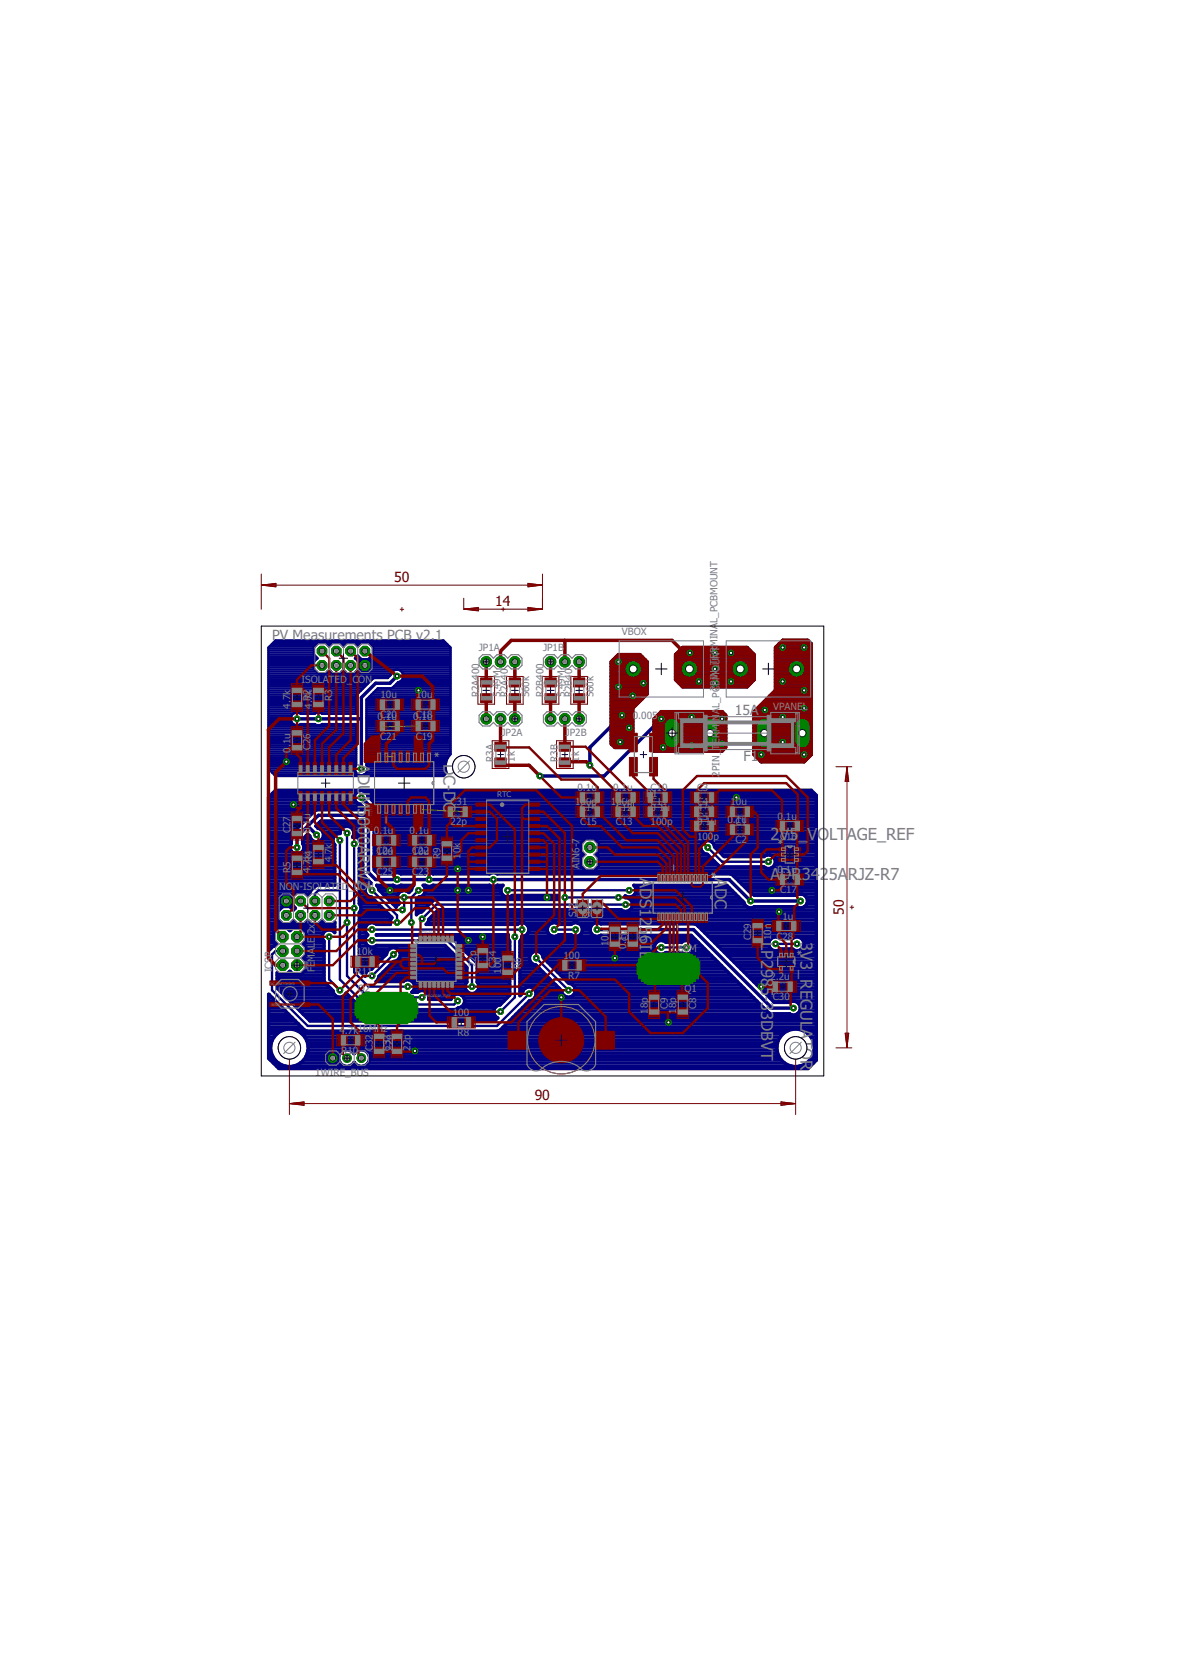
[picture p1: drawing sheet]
<svg xmlns="http://www.w3.org/2000/svg" width="210mm" height="297mm" viewBox="0 0 210 297" stroke-linecap="round" stroke-linejoin="round" font-family="sans-serif">
<defs><g id="words">
<g font-size="2.9" fill="#808080">
<text x="63.6" y="135.8" transform="rotate(90 63.6 135.8)">ADUM</text>
<text x="78.8" y="135.8" transform="rotate(90 78.8 135.8)">D</text>
<text x="78.8" y="137.8" transform="rotate(90 78.8 137.8)">C-</text>
<text x="63.6" y="143.7" transform="rotate(90 63.6 143.7)">5</text>
<text x="78.8" y="140.6" transform="rotate(90 78.8 140.6)">D</text>
<text x="78.8" y="142.6" transform="rotate(90 78.8 142.6)">C</text>
<text x="63.6" y="145.3" transform="rotate(90 63.6 145.3)">0</text>
<text x="63.6" y="146.9" transform="rotate(90 63.6 146.9)">00ARWZ</text>
<text x="136.9" y="149.4">2V5</text>
<text x="141.9" y="149.4">_V</text>
<text x="145.3" y="149.4">OLTAGE_REF</text>
<text x="113.7" y="156.1" transform="rotate(90 113.7 156.1)">A</text>
<text x="113.7" y="157.8" transform="rotate(90 113.7 157.8)">D</text>
<text x="113.7" y="159.8" transform="rotate(90 113.7 159.8)">S</text>
<text x="113.7" y="161.5" transform="rotate(90 113.7 161.5)">1</text>
<text x="127.1" y="156.1" transform="rotate(90 127.1 156.1)">A</text>
<text x="127.1" y="157.8" transform="rotate(90 127.1 157.8)">D</text>
<text x="127.1" y="159.8" transform="rotate(90 127.1 159.8)">C</text>
<text x="136.9" y="156.4">ADR</text>
<text x="142.5" y="156.4">34</text>
<text x="145.7" y="156.4">25A</text>
<text x="150.7" y="156.4">RJZ-R7</text>
<text x="113.7" y="163.1" transform="rotate(90 113.7 163.1)">2</text>
<text x="113.7" y="164.7" transform="rotate(90 113.7 164.7)">5</text>
<text x="113.7" y="166.3" transform="rotate(90 113.7 166.3)">6</text>
<text x="113.7" y="167.9" transform="rotate(90 113.7 167.9)">I</text>
<text x="135.3" y="167.5" transform="rotate(90 135.3 167.5)">L</text>
<text x="142.3" y="167.5" transform="rotate(90 142.3 167.5)">3V</text>
<text x="113.7" y="169" transform="rotate(90 113.7 169)">D</text>
<text x="113.7" y="172.7" transform="rotate(90 113.7 172.7)">T</text>
<text x="135.3" y="169" transform="rotate(90 135.3 169)">P</text>
<text x="135.3" y="170.6" transform="rotate(90 135.3 170.6)">2</text>
<text x="135.3" y="172.2" transform="rotate(90 135.3 172.2)">9</text>
<text x="135.3" y="173.8" transform="rotate(90 135.3 173.8)">8</text>
<text x="142.3" y="170.9" transform="rotate(90 142.3 170.9)">3</text>
<text x="142.3" y="172.5" transform="rotate(90 142.3 172.5)">_</text>
<text x="135.3" y="175.4" transform="rotate(90 135.3 175.4)">5-3</text>
<text x="135.3" y="179.7" transform="rotate(90 135.3 179.7)">3</text>
<text x="142.3" y="174.1" transform="rotate(90 142.3 174.1)">R</text>
<text x="142.3" y="175.9" transform="rotate(90 142.3 175.9)">E</text>
<text x="142.3" y="177.6" transform="rotate(90 142.3 177.6)">G</text>
<text x="142.3" y="179.5" transform="rotate(90 142.3 179.5)">U</text>
<text x="135.3" y="181.3" transform="rotate(90 135.3 181.3)">D</text>
<text x="135.3" y="183.3" transform="rotate(90 135.3 183.3)">B</text>
<text x="135.3" y="185" transform="rotate(90 135.3 185)">V</text>
<text x="142.3" y="181.4" transform="rotate(90 142.3 181.4)">L</text>
<text x="142.3" y="182.9" transform="rotate(90 142.3 182.9)">ATOR</text>
<text x="135.3" y="186.8" transform="rotate(90 135.3 186.8)">T</text>
</g>
<g font-size="2.5" fill="#800000">
<text x="70" y="103.4">50</text>
<text x="88" y="107.7">14</text>
<text x="150" y="162.7" transform="rotate(-90 150 162.7)">50</text>
<text x="95" y="195.6">90</text>
</g>
<g font-size="2.5" fill="#808080">
<text x="48.3" y="113.8">PV Measurements PCB v2.1</text>
<text x="130.6" y="127">15A</text>
<text x="132.2" y="135.3">F1</text>
</g>
<g font-size="1.8" fill="#808080">
<text x="110.5" y="112.9">VBOX</text>
<text x="85.1" y="115.8">JP1A</text>
<text x="85.2" y="119.9" transform="rotate(-90 85.2 119.9)">00</text>
<text x="90.2" y="119.9" transform="rotate(-90 90.2 119.9)">0</text>
<text x="96.5" y="115.8">JP1B</text>
<text x="96.6" y="119.9" transform="rotate(-90 96.6 119.9)">00</text>
<text x="101.7" y="119.9" transform="rotate(-90 101.7 119.9)">0</text>
<text x="127.5" y="119.1" transform="rotate(-90 127.5 119.1)">_</text>
<text x="127.5" y="118.1" transform="rotate(-90 127.5 118.1)">T</text>
<text x="127.5" y="117.1" transform="rotate(-90 127.5 117.1)">E</text>
<text x="127.5" y="116.1" transform="rotate(-90 127.5 116.1)">R</text>
<text x="127.5" y="115" transform="rotate(-90 127.5 115)">MINAL_PCBMOUNT</text>
<text x="127.9" y="119.5" transform="rotate(-90 127.9 119.5)">O</text>
<text x="127.9" y="118.3" transform="rotate(-90 127.9 118.3)">U</text>
<text x="127.9" y="117.1" transform="rotate(-90 127.9 117.1)">N</text>
<text x="127.9" y="115.9" transform="rotate(-90 127.9 115.9)">T</text>
<text x="51.6" y="126" transform="rotate(-90 51.6 126)">4</text>
<text x="51.6" y="125" transform="rotate(-90 51.6 125)">.</text>
<text x="51.6" y="124.5" transform="rotate(-90 51.6 124.5)">7</text>
<text x="51.6" y="123.5" transform="rotate(-90 51.6 123.5)">k</text>
<text x="53.6" y="121.4">ISOLATED_</text>
<text x="55.2" y="123.6" transform="rotate(-90 55.2 123.6)">2</text>
<text x="55.5" y="126" transform="rotate(-90 55.5 126)">4</text>
<text x="55.5" y="125" transform="rotate(-90 55.5 125)">.R</text>
<text x="55.5" y="124.5" transform="rotate(-90 55.5 124.5)">7</text>
<text x="55.5" y="123.5" transform="rotate(-90 55.5 123.5)">k</text>
<text x="59" y="124.7" transform="rotate(-90 59 124.7)">R</text>
<text x="59" y="123.6" transform="rotate(-90 59 123.6)">3</text>
<text x="62.6" y="121.4">C</text>
<text x="63.7" y="121.4">ON</text>
<text x="67.6" y="124.1">10u</text>
<text x="74" y="124.1">10u</text>
<text x="85.2" y="124" transform="rotate(-90 85.2 124)">R2A4</text>
<text x="89" y="124" transform="rotate(-90 89 124)">5.49M</text>
<text x="90.2" y="124" transform="rotate(-90 90.2 124)">R2A4</text>
<text x="94" y="124" transform="rotate(-90 94 124)">560k</text>
<text x="96.6" y="124" transform="rotate(-90 96.6 124)">R2B4</text>
<text x="100.4" y="124" transform="rotate(-90 100.4 124)">5.49M</text>
<text x="101.7" y="124" transform="rotate(-90 101.7 124)">R2B4</text>
<text x="105.5" y="124" transform="rotate(-90 105.5 124)">560k</text>
<text x="127.5" y="122.9" transform="rotate(-90 127.5 122.9)">2</text>
<text x="127.5" y="121.9" transform="rotate(-90 127.5 121.9)">P</text>
<text x="127.5" y="121" transform="rotate(-90 127.5 121)">I</text>
<text x="127.5" y="120.3" transform="rotate(-90 127.5 120.3)">N</text>
<text x="127.9" y="122" transform="rotate(-90 127.9 122)">B</text>
<text x="127.9" y="120.9" transform="rotate(-90 127.9 120.9)">M</text>
<text x="51.6" y="131.3" transform="rotate(-90 51.6 131.3)">u</text>
<text x="55.2" y="131.3" transform="rotate(-90 55.2 131.3)">6</text>
<text x="67.1" y="127.9">0C.1u</text>
<text x="67.6" y="131.5">C21</text>
<text x="68.6" y="127.7">20</text>
<text x="73.4" y="127.9">0C.1u</text>
<text x="73.9" y="131.5">C19</text>
<text x="75" y="127.7">18</text>
<text x="89.1" y="130.9">JP2A</text>
<text x="100.5" y="130.9">JP2B</text>
<text x="112.5" y="127.8">0.005</text>
<text x="127.9" y="131.2" transform="rotate(-90 127.9 131.2)">R</text>
<text x="127.9" y="130.1" transform="rotate(-90 127.9 130.1)">M</text>
<text x="127.9" y="128.8" transform="rotate(-90 127.9 128.8)">I</text>
<text x="127.9" y="128.1" transform="rotate(-90 127.9 128.1)">N</text>
<text x="127.9" y="126.9" transform="rotate(-90 127.9 126.9)">AL_PC</text>
<text x="137.4" y="126.2">VPANEL</text>
<text x="51.6" y="133.8" transform="rotate(-90 51.6 133.8)">0</text>
<text x="51.6" y="132.8" transform="rotate(-90 51.6 132.8)">.</text>
<text x="51.6" y="132.3" transform="rotate(-90 51.6 132.3)">1</text>
<text x="55.2" y="133.3" transform="rotate(-90 55.2 133.3)">C</text>
<text x="55.2" y="132.3" transform="rotate(-90 55.2 132.3)">2</text>
<text x="76.7" y="133.7" transform="rotate(90 76.7 133.7)">*</text>
<text x="87.7" y="135.4" transform="rotate(-90 87.7 135.4)">R3A</text>
<text x="91.5" y="135.4" transform="rotate(-90 91.5 135.4)">1k</text>
<text x="99.1" y="135.4" transform="rotate(-90 99.1 135.4)">R3B</text>
<text x="102.9" y="135.4" transform="rotate(-90 102.9 135.4)">1k</text>
<text x="127.9" y="133.3" transform="rotate(-90 127.9 133.3)">T</text>
<text x="127.9" y="132.2" transform="rotate(-90 127.9 132.2)">E</text>
<text x="80.1" y="143.2">C31</text>
<text x="102.2" y="143.2">100p</text>
<text x="102.6" y="140.6">0.1u</text>
<text x="108.6" y="143.2">100p</text>
<text x="109" y="140.6">0.1u</text>
<text x="114.8" y="141.8">R</text>
<text x="115.6" y="140.6">C10</text>
<text x="115.6" y="143.2">C11</text>
<text x="115.9" y="141.8">1</text>
<text x="123.9" y="140.6">C3</text>
<text x="123.9" y="143.2">C4</text>
<text x="127.9" y="138" transform="rotate(-90 127.9 138)">2PIN_</text>
<text x="129.8" y="143.2">10u</text>
<text x="51.6" y="148.1" transform="rotate(-90 51.6 148.1)">C</text>
<text x="51.6" y="147" transform="rotate(-90 51.6 147)">2</text>
<text x="51.6" y="146.1" transform="rotate(-90 51.6 146.1)">7</text>
<text x="55.2" y="148.1" transform="rotate(-90 55.2 148.1)">0.1u</text>
<text x="66.5" y="148.2">0</text>
<text x="67.4" y="148.2">.1u</text>
<text x="72.8" y="148.2">0</text>
<text x="73.8" y="148.2">.1u</text>
<text x="80.1" y="146.7">22p</text>
<text x="103" y="150" transform="rotate(-90 103 150)">7</text>
<text x="103.1" y="144.2">C14</text>
<text x="103.1" y="146.7">C15</text>
<text x="109.5" y="144.2">C12</text>
<text x="109.5" y="146.7">C13</text>
<text x="115.6" y="144.2">0.1u</text>
<text x="115.6" y="146.7">100p</text>
<text x="123.9" y="145.7">C5</text>
<text x="123.9" y="144.2">47u</text>
<text x="123.9" y="146.7">0.1u</text>
<text x="123.9" y="149.2">100p</text>
<text x="129.3" y="146.3">0</text>
<text x="130.3" y="146.3">.C1</text>
<text x="130.7" y="149.9">C2</text>
<text x="130.8" y="146.3">1u</text>
<text x="138.2" y="145.7">0</text>
<text x="138.6" y="149.2">C16</text>
<text x="139.2" y="145.7">.1u</text>
<text x="51.6" y="155.2" transform="rotate(-90 51.6 155.2)">R</text>
<text x="51.6" y="154.1" transform="rotate(-90 51.6 154.1)">5</text>
<text x="55.2" y="155.2" transform="rotate(-90 55.2 155.2)">4</text>
<text x="55.2" y="154.2" transform="rotate(-90 55.2 154.2)">.</text>
<text x="55.2" y="153.7" transform="rotate(-90 55.2 153.7)">7Rk4</text>
<text x="59" y="153.3" transform="rotate(-90 59 153.3)">4</text>
<text x="59" y="152.3" transform="rotate(-90 59 152.3)">.</text>
<text x="59" y="151.8" transform="rotate(-90 59 151.8)">7</text>
<text x="59" y="150.8" transform="rotate(-90 59 150.8)">k</text>
<text x="66.9" y="151.8">C24</text>
<text x="66.9" y="155.6">C25</text>
<text x="67" y="152">10u</text>
<text x="73.3" y="151.8">C22</text>
<text x="73.3" y="155.6">C23</text>
<text x="73.3" y="152">10u</text>
<text x="78.3" y="152.7" transform="rotate(-90 78.3 152.7)">R</text>
<text x="78.3" y="151.6" transform="rotate(-90 78.3 151.6)">9</text>
<text x="81.9" y="152.7" transform="rotate(-90 81.9 152.7)">1</text>
<text x="81.9" y="151.7" transform="rotate(-90 81.9 151.7)">0</text>
<text x="81.9" y="150.7" transform="rotate(-90 81.9 150.7)">k</text>
<text x="103" y="154.5" transform="rotate(-90 103 154.5)">A</text>
<text x="103" y="153.5" transform="rotate(-90 103 153.5)">I</text>
<text x="103" y="152.8" transform="rotate(-90 103 152.8)">N</text>
<text x="103" y="151.6" transform="rotate(-90 103 151.6)">6</text>
<text x="103" y="150.7" transform="rotate(-90 103 150.7)">-</text>
<text x="125.9" y="155.1" transform="rotate(90 125.9 155.1)">*</text>
<text x="138.2" y="155.2">0.1u</text>
<text x="138.3" y="150.5">*</text>
<text x="49.6" y="158.3">NON-ISOLATE</text>
<text x="60.8" y="158.3">D</text>
<text x="62" y="158.3">_C</text>
<text x="64" y="158.3">ON</text>
<text x="102.4" y="161.3" transform="rotate(-90 102.4 161.3)">2</text>
<text x="105" y="161.3" transform="rotate(-90 105 161.3)">1</text>
<text x="138.6" y="158.8">C17</text>
<text x="56" y="166.1" transform="rotate(-90 56 166.1)">2</text>
<text x="56" y="165.1" transform="rotate(-90 56 165.1)">x</text>
<text x="56" y="164.2" transform="rotate(-90 56 164.2)">3</text>
<text x="102.4" y="163.1" transform="rotate(-90 102.4 163.1)">S</text>
<text x="102.4" y="162.1" transform="rotate(-90 102.4 162.1)">J</text>
<text x="105" y="163.1" transform="rotate(-90 105 163.1)">S</text>
<text x="105" y="162.1" transform="rotate(-90 105 162.1)">J</text>
<text x="108.1" y="167.2" transform="rotate(-90 108.1 167.2)">0</text>
<text x="108.1" y="166.2" transform="rotate(-90 108.1 166.2)">u</text>
<text x="111.3" y="167.7" transform="rotate(-90 111.3 167.7)">.</text>
<text x="111.3" y="167.2" transform="rotate(-90 111.3 167.2)">1</text>
<text x="111.3" y="166.2" transform="rotate(-90 111.3 166.2)">u</text>
<text x="111.7" y="167.3" transform="rotate(-90 111.7 167.3)">C</text>
<text x="111.7" y="166.2" transform="rotate(-90 111.7 166.2)">6</text>
<text x="114.9" y="167.3" transform="rotate(-90 114.9 167.3)">C</text>
<text x="114.9" y="166.2" transform="rotate(-90 114.9 166.2)">7</text>
<text x="133.5" y="167.1" transform="rotate(-90 133.5 167.1)">C</text>
<text x="133.5" y="166.1" transform="rotate(-90 133.5 166.1)">2</text>
<text x="133.5" y="165.1" transform="rotate(-90 133.5 165.1)">9</text>
<text x="137.1" y="167.1" transform="rotate(-90 137.1 167.1)">1</text>
<text x="137.1" y="166.2" transform="rotate(-90 137.1 166.2)">0</text>
<text x="137.1" y="165.2" transform="rotate(-90 137.1 165.2)">n</text>
<text x="138" y="167">C28</text>
<text x="139.1" y="163.5">1u</text>
<text x="48.3" y="172.9" transform="rotate(-90 48.3 172.9)">ICSP</text>
<text x="56" y="172.9" transform="rotate(-90 56 172.9)">F</text>
<text x="56" y="171.9" transform="rotate(-90 56 171.9)">E</text>
<text x="56" y="170.9" transform="rotate(-90 56 170.9)">M</text>
<text x="56" y="169.6" transform="rotate(-90 56 169.6)">A</text>
<text x="56" y="168.5" transform="rotate(-90 56 168.5)">LE</text>
<text x="63.2" y="173.4">R11</text>
<text x="63.4" y="169.8">1</text>
<text x="64.4" y="169.8">0k</text>
<text x="84.7" y="172" transform="rotate(-90 84.7 172)">2</text>
<text x="84.7" y="171" transform="rotate(-90 84.7 171)">2</text>
<text x="84.7" y="170" transform="rotate(-90 84.7 170)">p</text>
<text x="88.2" y="172.1" transform="rotate(-90 88.2 172.1)">C</text>
<text x="88.2" y="171" transform="rotate(-90 88.2 171)">3</text>
<text x="88.2" y="170" transform="rotate(-90 88.2 170)">4</text>
<text x="89.1" y="173.1" transform="rotate(-90 89.1 173.1)">1</text>
<text x="89.1" y="172.1" transform="rotate(-90 89.1 172.1)">0</text>
<text x="89.1" y="171.2" transform="rotate(-90 89.1 171.2)">0</text>
<text x="92.7" y="172.3" transform="rotate(-90 92.7 172.3)">R</text>
<text x="92.7" y="171.2" transform="rotate(-90 92.7 171.2)">6</text>
<text x="100.1" y="170.4">100</text>
<text x="101" y="174">R7</text>
<text x="108.1" y="168.2" transform="rotate(-90 108.1 168.2)">1</text>
<text x="111.3" y="168.7" transform="rotate(-90 111.3 168.7)">0</text>
<text x="119.1" y="169.3">7</text>
<text x="120" y="169.3">.</text>
<text x="120.6" y="169.3">68M</text>
<text x="141.1" y="168.8" transform="rotate(90 141.1 168.8)">*</text>
<text x="63.6" y="176.3">Q2</text>
<text x="115.1" y="179.2" transform="rotate(-90 115.1 179.2)">8</text>
<text x="115.1" y="178.3" transform="rotate(-90 115.1 178.3)">p</text>
<text x="118.7" y="179.3" transform="rotate(-90 118.7 179.3)">C</text>
<text x="118.7" y="178.3" transform="rotate(-90 118.7 178.3)">9</text>
<text x="120.2" y="179.2" transform="rotate(-90 120.2 179.2)">8</text>
<text x="120.2" y="178.3" transform="rotate(-90 120.2 178.3)">p</text>
<text x="121.7" y="176.4">Q1</text>
<text x="123.8" y="179.3" transform="rotate(-90 123.8 179.3)">C</text>
<text x="123.8" y="178.3" transform="rotate(-90 123.8 178.3)">8</text>
<text x="136.9" y="174.3">2.2u</text>
<text x="137.4" y="177.8">C30</text>
<text x="60.3" y="183.8">4</text>
<text x="61.3" y="183.8">.7k16M</text>
<text x="66.2" y="185.8" transform="rotate(-90 66.2 185.8)">3</text>
<text x="66.2" y="184.8" transform="rotate(-90 66.2 184.8)">2</text>
<text x="66.9" y="183.4">Hz</text>
<text x="69.4" y="185.8" transform="rotate(-90 69.4 185.8)">3</text>
<text x="69.4" y="184.8" transform="rotate(-90 69.4 184.8)">3</text>
<text x="69.8" y="185.8" transform="rotate(-90 69.8 185.8)">2</text>
<text x="69.8" y="184.9" transform="rotate(-90 69.8 184.9)">p</text>
<text x="73" y="185.8" transform="rotate(-90 73 185.8)">2</text>
<text x="73" y="184.9" transform="rotate(-90 73 184.9)">p</text>
<text x="80.5" y="180.6">100</text>
<text x="81.3" y="184.2">R8</text>
<text x="115.1" y="180.2" transform="rotate(-90 115.1 180.2)">1</text>
<text x="120.2" y="180.2" transform="rotate(-90 120.2 180.2)">1</text>
<text x="56" y="191.2">1WIRE_BUS</text>
<text x="60.7" y="187.3">R10</text>
<text x="66.2" y="186.8" transform="rotate(-90 66.2 186.8)">C</text>
<text x="69.4" y="186.8" transform="rotate(-90 69.4 186.8)">C</text>
<text x="69.8" y="186.8" transform="rotate(-90 69.8 186.8)">2</text>
<text x="73" y="186.8" transform="rotate(-90 73 186.8)">2</text>
</g>
<text font-size="1.4" fill="#808080" x="88.3" y="141.8">RTC</text>
<g font-size=".6" fill="#808080">
<text x="74.4" y="165.9">ATMEGA32</text>
<text x="77.2" y="165.9">8</text>
<text x="47.8" y="175">TAC_SWITCHSMD</text>
<text x="48.3" y="178.8">RESET_BUTTON</text>
<text x="75" y="177.3">ATME</text>
<text x="76.4" y="177.3">GA328P_TQFP</text>
</g>
</g></defs>
<g fill="none" stroke="#000080" stroke-width=".61">
<path d="M108.6 119.7h6.4M108.6 119.1h6.4M108.6 118.5h6.4M108.6 117.9h6.4M108.6 117.6l1.3-1.2h3.8l1.3 1.2v5.8l-2.5 2.5v5.8l-1.2 1.2h-2l-.7-.7zM108.9 117.3h5.8M109.5 116.8h4.6M120.1 119.7h13.9M120.1 119.1h13.9M120.1 118.5h13.9M120.1 117.9h13.9M120.1 117.3h13.9"/>
<path d="M120.1 116.8h13.9M120.3 116.2h13.6M120.8 115.6h12.5M137.8 115.1l1.3-1.3h4.5l.6 .7v19.6l-1.3 1.3h-7.6l-1.3-1.3v-7.6l3.8-3.8zM137.8 119.7h6.4M137.8 119.1h6.4M137.8 118.5h6.4M137.8 117.9h6.4M137.8 117.3h6.4M137.8 116.8h6.4M137.8 116.2h6.4M137.8 115.6h6.4"/>
<path d="M137.9 115h6.3M138.5 114.4h5.7M139.1 113.9h4.5M52.8 127.8h11.4M70.6 120.2l-1.3 1.3h-2.5l-2.6 2.5v12.7M108.6 122h6.4M108.6 121.4h6.4M108.6 120.8h6.4M108.6 120.2h6.4M108.6 131.8h3.8M108.6 131.2h3.9M108.6 130.6h3.9"/>
<path d="M108.6 130h3.9M108.6 129.5h3.9M108.6 128.9h3.9M108.6 128.3h3.9M108.6 127.7h3.9M108.6 127.1h3.9M108.6 126.6h3.9M108.6 126h3.9M108.6 125.4h4.3M108.6 124.8h4.9M108.6 124.3h5.5M108.6 123.7h6.1"/>
<path d="M108.6 123.1h6.4M108.6 122.5h6.4M108.8 132.4h3M110.6 127.1l-5.8 5.8v3.1M116.3 132.4h12.7M116.3 131.8h12.7M116.3 131.2h12.7M116.3 130.6h12.7M116.3 130h12.7M116.3 129.5h12.7M116.3 128.9h12.7M116.3 128.3h12.7"/>
<path d="M116.3 132.9h12.6M116.3 127.7h12.7M116.9 127.1h12M117.5 126.6h10.9M117.5 126.5h10.8l.7 .6v5.8l-.7 .6h-12v-5.7zM117.5 127.8l-10.1 10.1h-11.5M120.1 120.8v-4.4l1.2-1.3h11.5l1.2 1.3v4.4M120.1 120.8l1.2 1.3h11.5l1.2-1.3M120.1 120.8h13.9M120.1 120.2h13.9M120.6 121.4h12.9M121.2 122h11.7"/>
<path d="M134 132.4h10.2M134 131.8h10.2M134 131.2h10.2M134 130.6h10.2M134 130h10.2M134 129.5h10.2M134 128.9h10.2M134 128.3h10.2M134 127.7h10.2M134 127.1h10.2M134 126.6h10.2M134 133.5h10.2"/>
<path d="M134 132.9h10.2M134 134.1h10.2M134.6 126h9.6M134.6 134.7h9.1M135.1 135.2h8M135.1 125.4h9.1M135.7 124.8h8.5M136.3 124.3h7.9M136.9 123.7h7.3M137.5 123.1h6.7M137.8 122h6.4M137.8 121.4h6.4"/>
<path d="M137.8 120.8h6.4M137.8 120.2h6.4M137.8 122.5h6.4M47.8 159.5h4.1M47.8 158.9h4.7M47.8 158.3h7.4M47.8 157.8h8M47.8 157.2h11.7M47.8 156.6h11.7M47.8 156h11.7M47.8 155.4h11.7M47.8 154.9h11.7"/>
<path d="M47.8 154.3h11.7M47.8 153.7h11.7M47.8 153.1h11.7M47.8 152.6h11.7M47.8 152h11.7M47.8 151.4h4M47.8 150.8h3.8M47.8 150.3h3.8M47.8 149.7h4M47.8 149.1h4M47.8 148.5h4M47.8 148h4.3"/>
<path d="M47.8 147.4h4.9M47.8 146.8h5.5M47.8 146.2h6.1M47.8 145.6h6.7M47.8 145.1h7.2M47.8 144.5h7.8M47.8 143.3h16.5M47.8 142.7h15.7M47.8 142.2h15.3M47.9 141.6h15.1M48.5 141h14.7M51.8 149.9h.1"/>
<path d="M51.8 149.9a1.24 1.24 0 0 0 1 2 1.24 1.24 0 0 0 1-2M51.8 148.5v1.4M53.7 151.4h5.8M53.8 149.9h.1M53.8 149.7h5.4M53.9 149.1h1.3M53.9 150.3h5.6M54 150.8h5.5M54.4 158.9h.6M54.4 148.5h.5M54.7 146.8l1.6 1.6M55.2 149.1l-.1-.5-.4-.3-.9 .9v.7"/>
<path d="M55.2 149.1a1.23 1.23 0 0 0 2.1 0M56.2 146.8h8.3M56.4 143.9l-.4 .2-4.1 4.1-.1 .3M56.7 146.2h7.8M56.9 147.4h3.8M57.3 149.1a1.21 1.21 0 0 0-.8-1.9l-.4-.4 .9-.9h7.5v9.4l.1 .4 1.4 1.3a1.22 1.22 0 0 0-.9 1.9M57.3 149.1h1.9M57.4 148h3.1M57.5 148.5h2M62.7 147.4h1.8M62.7 148.8a1.23 1.23 0 0 0-.7-1.9 1.23 1.23 0 0 0-1.5 1.3 1.19 1.19 0 0 0-1.2 .6 1.19 1.19 0 0 0 .2 1.4v7.2h-3.1l-.3 .1-.9 .9-.1 .5-.4 .3-.6-.6h-1.3l-.9 .9v1.3l.6 .6-.3 .4-.7-.7h-1.3l-.9 1v1.2l.9 1h1.3l.7-.7 .6 .7h1.3l.6-.7 .6 .7h1.3l.6-.7 .6 .7h1.3l.4-.4v1.9a1.24 1.24 0 0 0-2 0M62.7 148.8a1.22 1.22 0 0 1 1.3 .6 1.22 1.22 0 0 1-.1 1.4v9.8a1.16 1.16 0 0 1 0 1.6v10.3l1 1 .2-.7"/>
<path d="M62.7 148.8h.1M62.8 148.5h1.7M62.9 148h1.6M63.8 149.1h.7M63.9 159.5h2.2M63.9 158.9h1.2M63.9 158.3h1M63.9 157.8h1.1M63.9 157.2h1.6M63.9 156.6h1.7M63.9 156h1.1M63.9 155.4h.6"/>
<path d="M63.9 154.9h.6M63.9 154.3h.6M63.9 153.7h.6M63.9 153.1h.6M63.9 152.6h.6M63.9 152h.6M63.9 151.4h.6M63.9 150.8h.6M64 143h.1M64 143l.5 .4v.5h-16.7M64.1 149.7h.4M64.2 150.3h.3"/>
<path d="M64.2 141.8l1.3 1.2v12.1l1.3 1.3h62.8l3.8 3.8h8.9M64.9 155.9h.1M65.1 158.9l.3 .4 .5 .2M65.2 141h79.5M65.4 141.5l.9 1 .2 .3v11.9l.7 .6h2.6M65.4 141.5h.1M65.4 141.5a1.23 1.23 0 0 0-2-.6 1.23 1.23 0 0 0 .6 2.1M65.5 144.9h-8.9l-3.8 3.8v1.9M65.5 141.6h79.6M66 159.5l3.6 3.7a1.09 1.09 0 0 0-.2 1.1h-2.5a1.23 1.23 0 0 0-1.7 .1 1.23 1.23 0 0 0 .2 1.8l-.3 .3M66.1 142.2h79M66.5 142.7h78.6"/>
<path d="M66.5 143.9h78.6M66.5 154.3h37.1M66.5 153.7h36.8M66.5 153.1h36.7M66.5 152.6h36.8M66.5 152h37.2M66.5 151.4h36.9M66.5 150.8h36.7M66.5 150.3h36.7M66.5 149.7h37M66.5 149.1h37.7M66.5 148.5h78.6"/>
<path d="M66.5 148h78.6M66.5 147.4h78.6M66.5 146.8h78.6M66.5 146.2h78.6M66.5 145.6h78.6M66.5 145.1h78.6M66.5 144.5h78.6M66.5 143.3h78.6M66.7 154.9h78.4M67.2 157.8h6.1M67.5 158.3h4M68.1 158.9h2.7"/>
<path d="M68.6 159.5h2M69.9 155.3a1.19 1.19 0 0 1 1.4 0h4.3M69.9 155.3h-.1M72.1 158.3h.9M75.4 158.9l-.3 .4-.5 .2M75.4 158.9h13.8M75.5 157.8h13.6M75.6 155.3a1.19 1.19 0 0 1 1.4 0h10M75.6 155.3h.1M75.6 158.3h13.4M87 155.3l.5-.2h.4l.5 .2M87 155.3h.1"/>
<path d="M88.4 157.4l-.5 .2h-.4l-.5-.2h-10l-.5 .2h-.5l-.8-.2a1.17 1.17 0 0 1 .2 1.5M88.4 157.4h1a1.21 1.21 0 0 0-.3 1.2 1.21 1.21 0 0 0 .9 .9M88.4 155.3h41.4l.4 .2 3.4 3.4h11.5M88.4 155.3h.1M88.4 157.4h.1M90.5 159.5l.5-.3h8.2v.7h-21.8l-.4 .1-2.1 2.1-.6 .2-.3 .3v-2.7l.4-.4h24.8M103.4 149.7a1.67 1.67 0 0 1 2.5-.3 1.67 1.67 0 0 1 0 2.5 1.67 1.67 0 0 1 .2 2.4 1.67 1.67 0 0 1-2.5 0 1.67 1.67 0 0 1 .2-2.4 1.62 1.62 0 0 1-.4-2.2zM105.4 149.1h39.7M106 152h19.8M106 154.3h30.1M106.2 149.7h18.8M106.3 151.4h18.5"/>
<path d="M106.4 152.6h20M106.4 153.7h21.2M106.5 150.3h18.1M106.5 153.1h20.5M106.5 150.8h18.1M111.1 159.3v.3a1.22 1.22 0 0 1 1.3 1.6 1.22 1.22 0 0 1-2 .5h-32.5l-1.7 1.7-.2 .6-.3 .3h16.3a1.23 1.23 0 0 1 1.9 .5 1.23 1.23 0 0 1-1.2 1.7v.3l-.3 .5v9.7l.4-.4a1.23 1.23 0 0 1 1.3-1.2 1.23 1.23 0 0 1 1.2 1.2 1.23 1.23 0 0 1-1.2 1.3l-5.2 5.3-.4 .1h-34l-.3-.1-6.4-6.5v11.4l1.8 1.8h94l1.5-1.4v-47.1l-.9-.9h-95.2l-1.2 1.2v27.3l.7-.7 .7-.5-.6-.6v-1.4M111.1 159.3h.1M111.1 159.3l.5 .2M111.1 159.5h20.2M112.9 158.9l-.8 .6M112.9 158.9a1.2 1.2 0 0 0-.3-1.5h16.6l3 3a1.24 1.24 0 0 0 1.9 .8h7.5a1.24 1.24 0 0 0 1.6-.2 1.24 1.24 0 0 0 .1-1.5M112.9 158.9h17.8"/>
<path d="M112.9 157.8h16.7M113 158.3h17.2M124.8 149.9a1.23 1.23 0 0 1 1.3-.4 1.23 1.23 0 0 1 .9 1.1l1.7 1.7h7.1a1.22 1.22 0 0 1 1.7 0 1.22 1.22 0 0 1 0 1.7 1.22 1.22 0 0 1-1.7 .1h-7.7l-.3-.2-2.1-2.1a1.22 1.22 0 0 1-.9-1.9zM126.5 149.7h18.6M126.9 150.3h18.2M127.3 150.8h17.8M127.8 151.4h17.3M128.4 152h7.9M130.1 155.4h15M130.7 156h14.4M131.3 156.6h13.8M131.9 157.2h13.2"/>
<path d="M132.4 157.8h12.7M133 158.3h12.1M133.6 158.9l.5 .3h7.5l.4-.3M136.9 152h8.2M137.1 154.3h8M137.6 152.6h7.5M137.7 153.7h7.4M137.8 153.1h7.3M142.5 158.9l.5 .2 .3 .4M143.3 159.5h1.8M47.8 166.4h.8M47.8 179.1h2.4"/>
<path d="M47.8 179.7h2.9M47.8 178.6h1.8M47.8 178h1.2M47.8 177.4h.6M47.8 176.8h.1M47.8 168.7h.2M47.8 168.2h.9M47.8 167.6h1.2M47.8 167h.8M47.8 165.8h.8M47.8 165.3h1.3M47.8 164.7h11.7"/>
<path d="M47.8 164.1h2.3M47.8 163.5h1.7M47.8 163h1.5M47.8 162.4h1.5M47.8 161.8h1.8M47.8 161.2h2.4M47.8 160.7h4.1M47.8 160.1h4.1M48.6 165.8l1-.9h1.3l.6 .5 .6-.5h1.4l.9 .9M49.3 175.6l5.8 5.9h32.8l.6-.5-.2-.1M49.3 175.1h8.9M49.3 174.5h8.4"/>
<path d="M49.3 173.9h8.3M49.3 173.4h8.3M49.3 175.7h9.5M49.8 176.3h9.4M50.4 176.8h9.1M51 177.4h11.4M51.4 165.3h.3M51.4 172.8h.2M51.6 178h11.4M51.6 161.2h.7M51.7 164.1h.9M52.2 178.6h11.3"/>
<path d="M52.7 179.1h11.4M53.3 179.7h11.7M53.9 165.3h5.6M53.9 172.8h3.7M54 170.5h3.6M54 167.6h3.6M54.2 164.1h1M54.2 168.2h3.4M54.3 169.9h3.3M54.4 165.8v1.4l-.6 .6 .6 .6v1.3l-.6 .6 .6 .6v1.4l-.9 .9h-1.4l-.6-.5-.6 .5h-1.3l-.3-.3v2.7M54.4 166.4h2.9M54.4 172.2h3.2"/>
<path d="M54.4 171.6h3.2M54.4 171h3.2M54.4 169.3h3.2M54.4 168.7h3.2M54.4 167h3M54.4 165.8h3.1M56.7 164.1h1M57.5 165.8a1.12 1.12 0 0 0 .1 1.5v7l.1 .3 1.5 1.5v.2M59.2 176.3a1.22 1.22 0 0 0 1.1 1 1.22 1.22 0 0 0 1.2-.8l2.8 2.8 .6 .2a1.39 1.39 0 0 0 1.3 1.1 1.39 1.39 0 0 0 1.4-1.1h2.1a1.39 1.39 0 0 0 1.4 1.1 1.39 1.39 0 0 0 1.3-1.1h8.5l.5-.3 6.5-.1M59.3 164.1h.2M61.3 176.8h.5M63.9 166.4h1.2"/>
<path d="M63.9 172.2h2.2M63.9 171.6h2.8M63.9 171h3.4M63.9 170.5h3.9M63.9 169.9h4.5M63.9 169.3h4.9M63.9 168.7h5.3M63.9 168.2h1.5M63.9 167.6h1.1M63.9 167h1M63.9 165.8h1.2M63.9 165.3h1"/>
<path d="M63.9 164.7h1.1M63.9 164.1h1.8M63.9 163.5h5.5M63.9 163h5.6M63.9 162.4h5.1M63.9 160.1h2.7M63.9 160.7h3.3M64.1 161.8h4.3M64.2 172.8h.9M64.2 161.2h3.6M64.7 173.4h.2M65.1 166.5a1.22 1.22 0 0 0 .3 1.7"/>
<path d="M65.1 172.8l.3-.3 .6-.2 2.7-2.7a1.23 1.23 0 0 1 1.3-1.2 1.23 1.23 0 0 1 1.2 1.3 1.23 1.23 0 0 1-1.2 1.2l-2.7 2.7-.2 .6-.3 .3h4.9a1.22 1.22 0 0 1 1.4-.2 1.22 1.22 0 0 1 .6 1.3M65.4 168.2a1.2 1.2 0 0 0 1.5-.1h12.2l3.9 3.9v2.6l-.3 .6v.4M66.6 164.1h2.7M66.8 168.2h12.4M67.2 173.9h15.8M67.5 179.7h2.3M67.5 173.4h15.5M68.1 172.8h14.9M68.7 172.2h14.3M69.2 160.1h1.5M69.3 171.6h13.3M69.8 160.7h1.1"/>
<path d="M69.8 171h12.3M70.4 161.2h.1M70.7 168.7h9.1M70.8 170.5h10.7M70.9 160.7v-.4a1.22 1.22 0 0 1 .1-1.7 1.22 1.22 0 0 1 1.7 .1l.5-.5 .1-.6 .2-.2h-2.3l-.4 .2h-.5l-.4-.2h-2.9l.1 .2 .2 .6 3.1 3M70.9 160.7l-.5 .5M71.1 169.3h9.2M71.1 169.9h9.8M72.3 179.7h15.5M73.3 174.5h9.7M73.3 176.3h1.1M73.7 175.7h9"/>
<path d="M73.7 175.1h9M73.7 175.6l-.5 .8h1a1.21 1.21 0 0 1 1.5-.1 1.21 1.21 0 0 1 .5 1.4h4a1.24 1.24 0 0 1 2.1-.6 1.24 1.24 0 0 1-.7 2.1M74 162.4h.2M74 161.8h1.2M74 161.2h1.8M74 160.7h2.4M74 160.1h3M75.6 176.3h7.4M75.9 164.1h16.4M76.1 176.8h4.8M76.2 177.4h4.1M76.2 163.5h68.9"/>
<path d="M76.7 163h68.4M77.3 162.4h67.8M77.8 161.8h32.7M80 166.4h10.3M80.6 167h9.8M81.2 167.6h9.4M81.8 168.2h8.8M81.9 176.8h8.7M82.3 168.7h8.3M82.4 178.6h6.6M82.4 177.4h7.7M82.6 178h6.9"/>
<path d="M82.7 175.6a1.24 1.24 0 0 0 1.2 1 1.24 1.24 0 0 0 1.2-1M82.9 169.3h7.7M83.5 169.9h7.1M84.1 170.5h6.5M84.6 171h6M84.7 171.1l.1 .3v3.2l.3 .6v.4M84.7 171.1l-4.7-4.7-.4-.2h-12.7h23.4a1.09 1.09 0 0 0 .3 1.1v9.6l-1.7 1.7-.6 .2-.4 .4M84.8 176.3h5.8M84.8 174.5h5.8M84.8 173.9h5.8M84.8 173.4h5.8M84.8 172.8h5.8"/>
<path d="M84.8 172.2h5.8M84.8 171.6h5.8M85.1 175.1h5.5M85.1 175.7h5.5M87.9 179.2a1.22 1.22 0 0 0 .4 1.7M92.3 179.7h44M92.4 176.8h.2M92.4 176.3h.5M92.4 175.7h.9M92.4 175.1h6.4M92.4 174.5h5.8M92.4 173.9h5.2"/>
<path d="M92.4 173.4h4.7M92.4 172.8h4.1M92.4 172.2h3.5M92.4 171.6h2.9M92.4 171h1.9M92.4 170.5h1.7M92.4 169.9h1.8M92.4 169.3h2.2M92.4 168.7h24M92.4 168.2h23.9M92.4 167.6h24.2M92.6 167h31"/>
<path d="M92.9 179.1h42.8M93.1 166.4h5.1M93.2 164.1h4.8M93.5 178.6h41.6M93.8 165.8h3.6M93.9 164.7h3.5M94 165.3h3.3M94 178h40.6M94.8 175.7h4.6M95 177.4h39M95.2 176.3h4.6M95.3 176.8h4.8"/>
<path d="M96 169.3l.4 .3 .1 .6 4.6 4.6a1.19 1.19 0 0 1 1.1 1.5M96 169.3a1.23 1.23 0 0 0-1.8 .6 1.23 1.23 0 0 0 1 1.6l4.6 4.6v.2M96 169.3h20.7M96.5 169.9h30M96.8 170.5h30.2M97.3 171h18.3M97.5 164.5a1.22 1.22 0 0 1 1.8-.2h2.2a1.23 1.23 0 0 1 1.7 .1 1.23 1.23 0 0 1 0 1.7 1.23 1.23 0 0 1-1.7 .1h-2.2a1.23 1.23 0 0 1-1.6 0 1.23 1.23 0 0 1-.2-1.7zM97.9 171.6h17.2M98.5 172.2h16.5M98.8 166.4h3.2M99 164.1h2.8M99.1 172.8h16"/>
<path d="M99.7 173.4h15.9M99.8 176.3a1.23 1.23 0 0 0 1.2 1 1.23 1.23 0 0 0 1.2-1M100.2 173.9h30.3M100.8 174.5h30.3M101.8 175.1h29.9M102 176.8h31.4M102.2 175.7h30M102.2 176.3h30.6M102.6 166.4h3.2M102.8 164.1h2.8M103.4 165.8h1.7M103.4 164.7h1.6"/>
<path d="M103.5 165.3h1.4M105.1 164.5a1.22 1.22 0 0 1 1.7-.3h16.6l.4 .2 13.8 13.8h2.7a1.24 1.24 0 0 1 2 1 1.24 1.24 0 0 1-2 1h-3.3l-.4-.1-13.8-13.8h-16a1.24 1.24 0 0 1-1.6-.2 1.24 1.24 0 0 1-.1-1.6zM106.1 165.2h17.2l13.9 14h3.8M106.4 166.4h16.6M106.6 164.1h38.5M111.9 161.8h33.2M112.2 160.1h19.7M112.3 161.2h20.5M112.4 160.7h19.9M116.3 168.2a1.23 1.23 0 0 1 2-.7h2.9a1.21 1.21 0 0 1 2 .7M116.3 168.2a1.24 1.24 0 0 0 .6 1.3 1.24 1.24 0 0 0 1.4-.2h2.9a1.22 1.22 0 0 0 1.4 .2 1.22 1.22 0 0 0 .6-1.3M117.1 171h3.4"/>
<path d="M117.2 173.4h3.2M117.6 171.6h2.4M117.6 172.8h2.4M117.8 172.2h2M120.4 171.1l.5-.2h.6l.5 .2M120.4 171.1a1.39 1.39 0 0 0-.2 2 1.39 1.39 0 0 0 2.1 0 1.39 1.39 0 0 0-.3-2M122 171h5.6M122 173.4h7.9M122.4 171.6h5.8M122.5 172.8h6.8M122.6 172.2h6.2M122.8 169.3h3.1"/>
<path d="M122.9 167.6h1.3M123.1 168.7h2.2M123.2 168.2h1.5M124.1 164.7h21M124.7 165.3h20.4M125.3 165.8h19.8M125.9 166.4h19.2M126.4 167h10.5M127 167.6h9.6M127.6 168.2h9.1M128.2 168.7h8.9M128.8 169.3h16.3"/>
<path d="M129.3 169.9h15.8M129.9 170.5h15.2M130.5 171h14.6M131.1 171.6h14M131.7 172.2h13.4M132.2 172.8h12.9M132.8 173.4h12.3M133.4 173.9h11.7M134 174.5h11.1M134 161.2h7.7M134.5 175.1h10.6M135.1 175.7h10"/>
<path d="M135.7 176.3h9.4M136.3 176.8h8.8M136.8 167.1a1.2 1.2 0 0 1 1.8-.2h2.2a1.23 1.23 0 0 1 1.8 0 1.23 1.23 0 0 1 0 1.7 1.23 1.23 0 0 1-1.8 .1h-2.2a1.22 1.22 0 0 1-1.6 0 1.22 1.22 0 0 1-.2-1.6zM136.8 177.4h8.3M137.4 178h7.7M138.6 168.7h2.3M142.1 178.6h3M142.1 179.7h3M142.2 179.1h2.9M142.4 168.7h2.7M142.6 167h2.5M142.8 168.2h2.3"/>
<path d="M142.9 167.6h2.2M142.9 161.2h2.2M143.4 160.7h1.7M143.5 160.1h1.6M47.8 187.8h.7M47.8 187.2h.5M47.8 186.6h.3M47.8 186.1h.3M47.8 185.5h.4M47.8 184.9h.6M47.8 184.3h.9M47.8 183.7h1.5"/>
<path d="M47.8 183.2h2.3M47.8 182.6h5.8M47.8 182h5.2M47.8 181.4h4.7M47.8 180.9h4.1M47.8 180.3h3.5M48 188.4h.9M48.6 189h.8M49.1 189.5h1.7M50.2 183.2a3.3 3.3 0 0 0-1.4 5.1 3.3 3.3 0 0 0 5.3 0 3.3 3.3 0 0 0-1.4-5.1M50.2 183.2l.8-.3h.9l.8 .3M52.1 189.5h9.2"/>
<path d="M52.7 183.2h1.5M53.4 189h7.1M53.6 183.7h85.6M53.9 180.3h11.5M54 188.4h6.2M54.1 184.3h84.6M54.4 187.8h5.8M54.5 184.9h83.8M54.5 180.9h33.8M54.6 187.2h5.9M54.7 185.5h83.5M54.8 186.6h6.5"/>
<path d="M54.8 186.1h83.3M55.1 181.4h32.9M60.2 187.8a1.51 1.51 0 0 1 1.2-1.2 1.51 1.51 0 0 1 1.5 .7 1.49 1.49 0 0 1 1.6-.7 1.49 1.49 0 0 1 1.2 1.2M60.2 187.8v.6M60.2 188.4a1.5 1.5 0 0 0 1.2 1.2 1.5 1.5 0 0 0 1.5-.7 1.48 1.48 0 0 0 1.6 .7 1.48 1.48 0 0 0 1.2-1.2M62 186.6h1.9M62 189.5h1.8M62.9 189h.1M62.9 187.2h.1M64.6 186.6h73.5M64.6 189.5h76.2M65.4 189h74"/>
<path d="M65.4 187.2h72.8M65.7 187.8v.6M65.7 188.4h73.1M65.7 187.8h72.8M67.1 180.3h3.1M71.9 180.3h15.9M88.8 183.2h51.3M89.4 182.6h55.7M90 182h55.1M90.6 181.4h54.5M91.1 180.9h54M91.7 180.3h48.8"/>
<path d="M140.1 183.2l.9-.3h.8l.9 .3M140.1 183.2a3.3 3.3 0 0 0-1.4 5.1 3.3 3.3 0 0 0 5.4 0 3.3 3.3 0 0 0-1.4-5.1M140.3 180.2h.1M141.6 180.3h3.5M142 189.5h2M142.7 183.2h2.4M143.4 189h1.2M143.6 183.7h1.5M144 188.4h1.1M144.1 184.3h1M144.4 187.8h.7M144.5 184.9h.6"/>
<path d="M144.6 187.2h.5M144.6 185.5h.5M144.7 186.6h.4M144.7 186.1h.4"/>
<circle cx="116.4" cy="172.2" r="1.4"/>
</g>
<g fill="none" stroke="#000080" stroke-width=".42">
<path d="M47.7 115.1l1.3-1.3h29.8l1.3 1.3v19a2.99 2.99 0 0 0-.7 3.3l-.6 .5h-29.8l-1.3-1.2zM47.7 119.7h21.8M47.7 119.4h8.6M47.7 119h8.2M47.7 118.6h8.1M47.7 118.2h8.1M47.7 117.9h8.1M47.7 117.5h8.3M47.7 117.1h8.6M47.7 116.8h8.5M47.7 116.4h8.1M47.7 116h8.1"/>
<path d="M47.7 115.6h8.1M47.7 115.3h8.1M47.9 114.9h8.1M48.3 114.5h8.1M48.7 114.1h30.4M55.8 115.1l.8-.8h1.2l.7 .7 .7-.7h1.2l.6 .7 .7-.7h1.2l.7 .7 .6-.7h1.2l.9 .8v1.2l-.9 .9h-1.2l-.6-.7-.5 .5 .7 .7v1.2l-.9 .8h-1.2l-.7-.7-.6 .7h-1.2l-.7-.7-.7 .7h-1.2l-.8-.8v-1.2l.7-.7-.7-.7zM58 114.5h.9M58.2 119.4h.6M58.4 114.9h.2M60.6 114.5h.9M60.7 119.4h.7M61 114.9h.1"/>
<path d="M63.1 114.5h.9M63.2 117.1h1M63.3 119.4h6.5M63.4 116.8h.4M63.5 114.9h.2M63.6 117.5h16.5M63.6 119h16.5M63.8 118.6h16.3M63.8 118.2h16.3M63.8 117.9h16.3M65.5 117.1h14.6M65.7 114.5h13.8"/>
<path d="M65.9 116.8h14.2M66 114.9h13.9M66.3 116.4h13.8M66.3 116h13.8M66.3 115.6h13.8M66.3 115.3h13.8M71.3 119.4h8.8M71.6 119.7h8.5M47.7 122.4h16.8M47.7 126.9h4.5M47.7 128.7h4.5M47.7 136.6h15.4"/>
<path d="M47.7 136.2h15.5M47.7 135.8h15.6M47.7 135.5h15.6M47.7 135.1h15.6M47.7 134.7h15.6M47.7 134.3h15.6M47.7 134h15.6M47.7 133.6h15.6M47.7 133.2h15.6M47.7 132.8h15.6M47.7 132.5h15.6M47.7 132.1h15.6"/>
<path d="M47.7 131.7h15.6M47.7 131.3h15.6M47.7 131h15.6M47.7 130.6h15.6M47.7 130.2h15.6M47.7 129.9h15.6M47.7 129.5h15.6M47.7 129.1h15.6M47.7 128.4h4.1M47.7 128h4M47.7 127.6h4M47.7 127.2h4.1"/>
<path d="M47.7 126.5h15.6M47.7 126.1h15.6M47.7 125.7h15.6M47.7 125.3h15.6M47.7 125h15.6M47.7 124.6h15.6M47.7 124.2h15.6M47.7 123.9h15.6M47.7 123.5h15.7M47.7 123.1h16.1M47.7 122.7h16.5M47.7 122h17.2"/>
<path d="M47.7 121.6h17.6M47.7 121.2h18M47.7 120.9h18.3M47.7 120.5h21.3M47.7 120.1h21.6M48 137h15.1M48.4 137.4h14.9M48.7 137.7h15.1M52.2 126.9l.4-.2 .8 .2M52.2 126.9a1.13 1.13 0 0 0 0 1.8M52.2 128.7l.4 .2 .8-.2M53.4 126.9h2.6"/>
<path d="M53.4 126.9h.1M53.4 128.7h2.6M53.4 128.7h.1M55.9 128.7h.1M56 126.9l.4-.2 .8 .2M56 126.9h-.1M56 128.7l.4 .2 .8-.2M57.2 126.9h.1M57.3 128.7h-.1M63.4 123.5l-.1 .3v3.1h-6.1M64.6 137.7h14.4M65.1 126.9h15"/>
<path d="M65.1 128.7h15M65.1 137.4h14.3M65.1 135.8h14.1M65.1 135.5h14.2M65.1 135.1h14.3M65.1 134.7h14.5M65.1 134.3h14.7M65.1 134h15M65.1 133.6h15M65.1 133.2h15M65.1 132.8h15M65.1 132.5h15"/>
<path d="M65.1 132.1h15M65.1 131.7h15M65.1 131.3h15M65.1 131h15M65.1 130.6h15M65.1 130.2h15M65.1 129.9h15M65.1 129.5h15M65.1 129.1h15M65.1 128.4h15M65.1 128h15M65.1 127.6h15"/>
<path d="M65.1 127.2h15M65.1 126.5h15M65.1 126.1h15M65.1 125.7h15M65.1 125.3h15M65.1 125h15M65.1 124.6h15M65.2 136.2h14M65.3 124.2h14.8M65.3 137h14M65.3 136.6h13.9M65.6 123.9h14.5"/>
<path d="M66 123.5h14.1M66.4 123.1h13.7M66.8 122.7h13.3M69.5 122.4l.3-.2 .9-.9a1.13 1.13 0 0 0 .7-1.9 1.13 1.13 0 0 0-2 .6l-.5 .5h-2.3l-.4 .2-2.8 2.8M70 122h10.1M70.4 121.6h9.7M70.9 121.2h9.2M71.4 120.9h8.7M71.6 120.5h8.5M71.7 120.1h8.4M80.1 122.4h-13l-2 2v11.6a1.13 1.13 0 0 1-.1 1.5 1.13 1.13 0 0 1-1.5 0 1.13 1.13 0 0 1-.2-1.5v-7.3h-6.1M60.4 149.4v24.7l4.5 4.5h15.8l.6-.7"/>
<path d="M60.4 158.3h-3.8l-.6 .6v1.3M61.7 148.1v25.4l3.8 3.8h9.5M62.9 150v22.8l2.6 2.6h7M66.1 158.3l4.5 4.4v1.3M71.8 159.5v1.9l-.3 .4M74.4 158.3l-1.3 1.2v4.5M90.2 158.3h21.6M100.4 159.5h9.5M125.8 150.6l2.5 2.6h8.3M50.2 169.1h-1.2l-.7 .6v6.3l6.4 6.4h33.6l5.7-5.7M58.5 166.5v7.6l1.9 1.9M66.1 165.2h26.7"/>
<path d="M66.1 167.2h13.3l4.5 4.4v3.8M69.9 169.7l-3.8 3.8M91.5 166.5v10.8l-2.5 2.5M95.3 170.3l5.7 5.7M98.5 165.2h3.8M111.2 160.8h-33.7l-2.5 2.5M117.5 168.4h4.5M137.8 167.8h3.8"/>
</g>
<circle cx="104.8" cy="153.2" r=".93" fill="#008000" stroke="#008000" stroke-width=".18"/>
<circle cx="104.8" cy="153.2" r=".51" fill="#fff" stroke="#000" stroke-width=".18"/>
<circle cx="104.8" cy="150.6" r=".93" fill="#008000" stroke="#008000" stroke-width=".18"/>
<circle cx="104.8" cy="150.6" r=".51" fill="#fff" stroke="#000" stroke-width=".18"/>
<path d="M119.4 129.1v2.5" fill="none" stroke="#008000" stroke-width="2.5"/>
<circle cx="119.4" cy="130.3" r=".66" fill="#fff" stroke="#000" stroke-width=".18"/>
<path d="M142.6 129.1v2.5" fill="none" stroke="#008000" stroke-width="2.5"/>
<circle cx="142.6" cy="130.3" r=".66" fill="#fff" stroke="#000" stroke-width=".18"/>
<path d="M135.8 129.1v2.5" fill="none" stroke="#008000" stroke-width="2.5"/>
<circle cx="135.8" cy="130.3" r=".66" fill="#fff" stroke="#000" stroke-width=".18"/>
<path d="M126.2 129.1v2.5" fill="none" stroke="#008000" stroke-width="2.5"/>
<circle cx="126.2" cy="130.3" r=".66" fill="#fff" stroke="#000" stroke-width=".18"/>
<circle cx="52.8" cy="171.6" r="1.01" fill="#008000" stroke="#008000" stroke-width=".18"/>
<circle cx="52.8" cy="171.6" r=".51" fill="#fff" stroke="#000" stroke-width=".18"/>
<circle cx="50.2" cy="171.6" r="1.01" fill="#008000" stroke="#008000" stroke-width=".18"/>
<circle cx="50.2" cy="171.6" r=".51" fill="#fff" stroke="#000" stroke-width=".18"/>
<circle cx="52.8" cy="169.1" r="1.01" fill="#008000" stroke="#008000" stroke-width=".18"/>
<circle cx="52.8" cy="169.1" r=".51" fill="#fff" stroke="#000" stroke-width=".18"/>
<circle cx="50.2" cy="169.1" r="1.01" fill="#008000" stroke="#008000" stroke-width=".18"/>
<circle cx="50.2" cy="169.1" r=".51" fill="#fff" stroke="#000" stroke-width=".18"/>
<circle cx="52.8" cy="166.5" r="1.01" fill="#008000" stroke="#008000" stroke-width=".18"/>
<circle cx="52.8" cy="166.5" r=".51" fill="#fff" stroke="#000" stroke-width=".18"/>
<circle cx="50.2" cy="166.5" r="1.01" fill="#008000" stroke="#008000" stroke-width=".18"/>
<circle cx="50.2" cy="166.5" r=".51" fill="#fff" stroke="#000" stroke-width=".18"/>
<circle cx="64.2" cy="188.1" r=".76" fill="#008000" stroke="#008000" stroke-width=".18"/>
<circle cx="64.2" cy="188.1" r=".51" fill="#fff" stroke="#000" stroke-width=".18"/>
<circle cx="61.7" cy="188.1" r=".76" fill="#008000" stroke="#008000" stroke-width=".18"/>
<circle cx="61.7" cy="188.1" r=".51" fill="#fff" stroke="#000" stroke-width=".18"/>
<circle cx="59.1" cy="188.1" r=".76" fill="#008000" stroke="#008000" stroke-width=".18"/>
<circle cx="59.1" cy="188.1" r=".51" fill="#fff" stroke="#000" stroke-width=".18"/>
<circle cx="86.4" cy="117.6" r=".93" fill="#008000" stroke="#008000" stroke-width=".18"/>
<circle cx="86.4" cy="117.6" r=".51" fill="#fff" stroke="#000" stroke-width=".18"/>
<circle cx="89" cy="117.6" r=".93" fill="#008000" stroke="#008000" stroke-width=".18"/>
<circle cx="89" cy="117.6" r=".51" fill="#fff" stroke="#000" stroke-width=".18"/>
<circle cx="91.5" cy="117.6" r=".93" fill="#008000" stroke="#008000" stroke-width=".18"/>
<circle cx="91.5" cy="117.6" r=".51" fill="#fff" stroke="#000" stroke-width=".18"/>
<circle cx="97.9" cy="117.6" r=".93" fill="#008000" stroke="#008000" stroke-width=".18"/>
<circle cx="97.9" cy="117.6" r=".51" fill="#fff" stroke="#000" stroke-width=".18"/>
<circle cx="100.4" cy="117.6" r=".93" fill="#008000" stroke="#008000" stroke-width=".18"/>
<circle cx="100.4" cy="117.6" r=".51" fill="#fff" stroke="#000" stroke-width=".18"/>
<circle cx="102.9" cy="117.6" r=".93" fill="#008000" stroke="#008000" stroke-width=".18"/>
<circle cx="102.9" cy="117.6" r=".51" fill="#fff" stroke="#000" stroke-width=".18"/>
<circle cx="91.5" cy="127.8" r=".93" fill="#008000" stroke="#008000" stroke-width=".18"/>
<circle cx="91.5" cy="127.8" r=".51" fill="#fff" stroke="#000" stroke-width=".18"/>
<circle cx="89" cy="127.8" r=".93" fill="#008000" stroke="#008000" stroke-width=".18"/>
<circle cx="89" cy="127.8" r=".51" fill="#fff" stroke="#000" stroke-width=".18"/>
<circle cx="86.4" cy="127.8" r=".93" fill="#008000" stroke="#008000" stroke-width=".18"/>
<circle cx="86.4" cy="127.8" r=".51" fill="#fff" stroke="#000" stroke-width=".18"/>
<circle cx="102.9" cy="127.8" r=".93" fill="#008000" stroke="#008000" stroke-width=".18"/>
<circle cx="102.9" cy="127.8" r=".51" fill="#fff" stroke="#000" stroke-width=".18"/>
<circle cx="100.4" cy="127.8" r=".93" fill="#008000" stroke="#008000" stroke-width=".18"/>
<circle cx="100.4" cy="127.8" r=".51" fill="#fff" stroke="#000" stroke-width=".18"/>
<circle cx="97.9" cy="127.8" r=".93" fill="#008000" stroke="#008000" stroke-width=".18"/>
<circle cx="97.9" cy="127.8" r=".51" fill="#fff" stroke="#000" stroke-width=".18"/>
<circle cx="121.2" cy="172.2" r=".66" fill="#008000" stroke="#008000" stroke-width=".18"/>
<circle cx="121.2" cy="172.2" r=".4" fill="#fff" stroke="#000" stroke-width=".18"/>
<circle cx="116.4" cy="172.2" r=".66" fill="#008000" stroke="#008000" stroke-width=".18"/>
<circle cx="116.4" cy="172.2" r=".4" fill="#fff" stroke="#000" stroke-width=".18"/>
<circle cx="66.3" cy="179.2" r=".66" fill="#008000" stroke="#008000" stroke-width=".18"/>
<circle cx="66.3" cy="179.2" r=".4" fill="#fff" stroke="#000" stroke-width=".18"/>
<circle cx="71.1" cy="179.2" r=".66" fill="#008000" stroke="#008000" stroke-width=".18"/>
<circle cx="71.1" cy="179.2" r=".4" fill="#fff" stroke="#000" stroke-width=".18"/>
<circle cx="64.9" cy="115.7" r=".92" fill="#008000" stroke="#008000" stroke-width=".18"/>
<circle cx="64.9" cy="115.7" r=".51" fill="#fff" stroke="#000" stroke-width=".18"/>
<circle cx="64.9" cy="118.3" r=".92" fill="#008000" stroke="#008000" stroke-width=".18"/>
<circle cx="64.9" cy="118.3" r=".51" fill="#fff" stroke="#000" stroke-width=".18"/>
<circle cx="62.3" cy="115.7" r=".92" fill="#008000" stroke="#008000" stroke-width=".18"/>
<circle cx="62.3" cy="115.7" r=".51" fill="#fff" stroke="#000" stroke-width=".18"/>
<circle cx="62.3" cy="118.3" r=".92" fill="#008000" stroke="#008000" stroke-width=".18"/>
<circle cx="62.3" cy="118.3" r=".51" fill="#fff" stroke="#000" stroke-width=".18"/>
<circle cx="59.8" cy="115.7" r=".92" fill="#008000" stroke="#008000" stroke-width=".18"/>
<circle cx="59.8" cy="115.7" r=".51" fill="#fff" stroke="#000" stroke-width=".18"/>
<circle cx="59.8" cy="118.3" r=".92" fill="#008000" stroke="#008000" stroke-width=".18"/>
<circle cx="59.8" cy="118.3" r=".51" fill="#fff" stroke="#000" stroke-width=".18"/>
<circle cx="57.2" cy="115.7" r=".92" fill="#008000" stroke="#008000" stroke-width=".18"/>
<circle cx="57.2" cy="115.7" r=".51" fill="#fff" stroke="#000" stroke-width=".18"/>
<circle cx="57.2" cy="118.3" r=".92" fill="#008000" stroke="#008000" stroke-width=".18"/>
<circle cx="57.2" cy="118.3" r=".51" fill="#fff" stroke="#000" stroke-width=".18"/>
<circle cx="122.5" cy="118.9" r="1.27" fill="#008000" stroke="#008000" stroke-width=".18"/>
<circle cx="122.5" cy="118.9" r=".7" fill="#fff" stroke="#000" stroke-width=".18"/>
<circle cx="112.5" cy="118.9" r="1.27" fill="#008000" stroke="#008000" stroke-width=".18"/>
<circle cx="112.5" cy="118.9" r=".7" fill="#fff" stroke="#000" stroke-width=".18"/>
<circle cx="131.6" cy="118.9" r="1.27" fill="#008000" stroke="#008000" stroke-width=".18"/>
<circle cx="131.6" cy="118.9" r=".7" fill="#fff" stroke="#000" stroke-width=".18"/>
<circle cx="141.6" cy="118.9" r="1.27" fill="#008000" stroke="#008000" stroke-width=".18"/>
<circle cx="141.6" cy="118.9" r=".7" fill="#fff" stroke="#000" stroke-width=".18"/>
<circle cx="50.9" cy="162.7" r=".92" fill="#008000" stroke="#008000" stroke-width=".18"/>
<circle cx="50.9" cy="162.7" r=".51" fill="#fff" stroke="#000" stroke-width=".18"/>
<circle cx="50.9" cy="160.2" r=".92" fill="#008000" stroke="#008000" stroke-width=".18"/>
<circle cx="50.9" cy="160.2" r=".51" fill="#fff" stroke="#000" stroke-width=".18"/>
<circle cx="53.4" cy="162.7" r=".92" fill="#008000" stroke="#008000" stroke-width=".18"/>
<circle cx="53.4" cy="162.7" r=".51" fill="#fff" stroke="#000" stroke-width=".18"/>
<circle cx="53.4" cy="160.2" r=".92" fill="#008000" stroke="#008000" stroke-width=".18"/>
<circle cx="53.4" cy="160.2" r=".51" fill="#fff" stroke="#000" stroke-width=".18"/>
<circle cx="56" cy="162.7" r=".92" fill="#008000" stroke="#008000" stroke-width=".18"/>
<circle cx="56" cy="162.7" r=".51" fill="#fff" stroke="#000" stroke-width=".18"/>
<circle cx="56" cy="160.2" r=".92" fill="#008000" stroke="#008000" stroke-width=".18"/>
<circle cx="56" cy="160.2" r=".51" fill="#fff" stroke="#000" stroke-width=".18"/>
<circle cx="58.5" cy="162.7" r=".92" fill="#008000" stroke="#008000" stroke-width=".18"/>
<circle cx="58.5" cy="162.7" r=".51" fill="#fff" stroke="#000" stroke-width=".18"/>
<circle cx="58.5" cy="160.2" r=".92" fill="#008000" stroke="#008000" stroke-width=".18"/>
<circle cx="58.5" cy="160.2" r=".51" fill="#fff" stroke="#000" stroke-width=".18"/>
<circle cx="122.6" cy="116.1" r=".51" fill="#008000" stroke="#008000" stroke-width=".18"/>
<circle cx="122.6" cy="116.1" r=".3" fill="#fff" stroke="#000" stroke-width=".18"/>
<circle cx="129.9" cy="116.1" r=".51" fill="#008000" stroke="#008000" stroke-width=".18"/>
<circle cx="129.9" cy="116.1" r=".3" fill="#fff" stroke="#000" stroke-width=".18"/>
<circle cx="129.9" cy="121.1" r=".51" fill="#008000" stroke="#008000" stroke-width=".18"/>
<circle cx="129.9" cy="121.1" r=".3" fill="#fff" stroke="#000" stroke-width=".18"/>
<circle cx="127.1" cy="116.1" r=".51" fill="#008000" stroke="#008000" stroke-width=".18"/>
<circle cx="127.1" cy="116.1" r=".3" fill="#fff" stroke="#000" stroke-width=".18"/>
<circle cx="127.1" cy="121.5" r=".51" fill="#008000" stroke="#008000" stroke-width=".18"/>
<circle cx="127.1" cy="121.5" r=".3" fill="#fff" stroke="#000" stroke-width=".18"/>
<circle cx="124.2" cy="121.1" r=".51" fill="#008000" stroke="#008000" stroke-width=".18"/>
<circle cx="124.2" cy="121.1" r=".3" fill="#fff" stroke="#000" stroke-width=".18"/>
<circle cx="127.1" cy="118.9" r=".51" fill="#008000" stroke="#008000" stroke-width=".18"/>
<circle cx="127.1" cy="118.9" r=".3" fill="#fff" stroke="#000" stroke-width=".18"/>
<circle cx="104.8" cy="136" r=".51" fill="#008000" stroke="#008000" stroke-width=".18"/>
<circle cx="104.8" cy="136" r=".3" fill="#fff" stroke="#000" stroke-width=".18"/>
<circle cx="110.6" cy="127.1" r=".51" fill="#008000" stroke="#008000" stroke-width=".18"/>
<circle cx="110.6" cy="127.1" r=".3" fill="#fff" stroke="#000" stroke-width=".18"/>
<circle cx="109.9" cy="117.6" r=".51" fill="#008000" stroke="#008000" stroke-width=".18"/>
<circle cx="109.9" cy="117.6" r=".3" fill="#fff" stroke="#000" stroke-width=".18"/>
<circle cx="114.4" cy="121.5" r=".51" fill="#008000" stroke="#008000" stroke-width=".18"/>
<circle cx="114.4" cy="121.5" r=".3" fill="#fff" stroke="#000" stroke-width=".18"/>
<circle cx="109.9" cy="122.1" r=".51" fill="#008000" stroke="#008000" stroke-width=".18"/>
<circle cx="109.9" cy="122.1" r=".3" fill="#fff" stroke="#000" stroke-width=".18"/>
<circle cx="110.2" cy="131.9" r=".51" fill="#008000" stroke="#008000" stroke-width=".18"/>
<circle cx="110.2" cy="131.9" r=".3" fill="#fff" stroke="#000" stroke-width=".18"/>
<circle cx="112.5" cy="123.7" r=".51" fill="#008000" stroke="#008000" stroke-width=".18"/>
<circle cx="112.5" cy="123.7" r=".3" fill="#fff" stroke="#000" stroke-width=".18"/>
<circle cx="111.8" cy="129.4" r=".51" fill="#008000" stroke="#008000" stroke-width=".18"/>
<circle cx="111.8" cy="129.4" r=".3" fill="#fff" stroke="#000" stroke-width=".18"/>
<circle cx="95.9" cy="137.9" r=".51" fill="#008000" stroke="#008000" stroke-width=".18"/>
<circle cx="95.9" cy="137.9" r=".3" fill="#fff" stroke="#000" stroke-width=".18"/>
<circle cx="122.9" cy="127.5" r=".51" fill="#008000" stroke="#008000" stroke-width=".18"/>
<circle cx="122.9" cy="127.5" r=".3" fill="#fff" stroke="#000" stroke-width=".18"/>
<circle cx="117.9" cy="132.9" r=".51" fill="#008000" stroke="#008000" stroke-width=".18"/>
<circle cx="117.9" cy="132.9" r=".3" fill="#fff" stroke="#000" stroke-width=".18"/>
<circle cx="128.3" cy="127.8" r=".51" fill="#008000" stroke="#008000" stroke-width=".18"/>
<circle cx="128.3" cy="127.8" r=".3" fill="#fff" stroke="#000" stroke-width=".18"/>
<circle cx="128.3" cy="132.2" r=".51" fill="#008000" stroke="#008000" stroke-width=".18"/>
<circle cx="128.3" cy="132.2" r=".3" fill="#fff" stroke="#000" stroke-width=".18"/>
<circle cx="122.9" cy="132.5" r=".51" fill="#008000" stroke="#008000" stroke-width=".18"/>
<circle cx="122.9" cy="132.5" r=".3" fill="#fff" stroke="#000" stroke-width=".18"/>
<circle cx="117.5" cy="127.8" r=".51" fill="#008000" stroke="#008000" stroke-width=".18"/>
<circle cx="117.5" cy="127.8" r=".3" fill="#fff" stroke="#000" stroke-width=".18"/>
<circle cx="139.1" cy="115.1" r=".51" fill="#008000" stroke="#008000" stroke-width=".18"/>
<circle cx="139.1" cy="115.1" r=".3" fill="#fff" stroke="#000" stroke-width=".18"/>
<circle cx="142.9" cy="115.1" r=".51" fill="#008000" stroke="#008000" stroke-width=".18"/>
<circle cx="142.9" cy="115.1" r=".3" fill="#fff" stroke="#000" stroke-width=".18"/>
<circle cx="139.1" cy="121.1" r=".51" fill="#008000" stroke="#008000" stroke-width=".18"/>
<circle cx="139.1" cy="121.1" r=".3" fill="#fff" stroke="#000" stroke-width=".18"/>
<circle cx="142.9" cy="122.7" r=".51" fill="#008000" stroke="#008000" stroke-width=".18"/>
<circle cx="142.9" cy="122.7" r=".3" fill="#fff" stroke="#000" stroke-width=".18"/>
<circle cx="142.9" cy="125.9" r=".51" fill="#008000" stroke="#008000" stroke-width=".18"/>
<circle cx="142.9" cy="125.9" r=".3" fill="#fff" stroke="#000" stroke-width=".18"/>
<circle cx="139.1" cy="127.5" r=".51" fill="#008000" stroke="#008000" stroke-width=".18"/>
<circle cx="139.1" cy="127.5" r=".3" fill="#fff" stroke="#000" stroke-width=".18"/>
<circle cx="135.9" cy="126.2" r=".51" fill="#008000" stroke="#008000" stroke-width=".18"/>
<circle cx="135.9" cy="126.2" r=".3" fill="#fff" stroke="#000" stroke-width=".18"/>
<circle cx="139.1" cy="131.9" r=".51" fill="#008000" stroke="#008000" stroke-width=".18"/>
<circle cx="139.1" cy="131.9" r=".3" fill="#fff" stroke="#000" stroke-width=".18"/>
<circle cx="135.3" cy="134.1" r=".51" fill="#008000" stroke="#008000" stroke-width=".18"/>
<circle cx="135.3" cy="134.1" r=".3" fill="#fff" stroke="#000" stroke-width=".18"/>
<circle cx="142.9" cy="134.1" r=".51" fill="#008000" stroke="#008000" stroke-width=".18"/>
<circle cx="142.9" cy="134.1" r=".3" fill="#fff" stroke="#000" stroke-width=".18"/>
<circle cx="66.1" cy="165.2" r=".51" fill="#008000" stroke="#008000" stroke-width=".18"/>
<circle cx="66.1" cy="165.2" r=".3" fill="#fff" stroke="#000" stroke-width=".18"/>
<circle cx="92.8" cy="165.2" r=".51" fill="#008000" stroke="#008000" stroke-width=".18"/>
<circle cx="92.8" cy="165.2" r=".3" fill="#fff" stroke="#000" stroke-width=".18"/>
<circle cx="75" cy="163.3" r=".51" fill="#008000" stroke="#008000" stroke-width=".18"/>
<circle cx="75" cy="163.3" r=".3" fill="#fff" stroke="#000" stroke-width=".18"/>
<circle cx="111.2" cy="160.8" r=".51" fill="#008000" stroke="#008000" stroke-width=".18"/>
<circle cx="111.2" cy="160.8" r=".3" fill="#fff" stroke="#000" stroke-width=".18"/>
<circle cx="52.8" cy="127.8" r=".51" fill="#008000" stroke="#008000" stroke-width=".18"/>
<circle cx="52.8" cy="127.8" r=".3" fill="#fff" stroke="#000" stroke-width=".18"/>
<circle cx="56.6" cy="127.8" r=".51" fill="#008000" stroke="#008000" stroke-width=".18"/>
<circle cx="56.6" cy="127.8" r=".3" fill="#fff" stroke="#000" stroke-width=".18"/>
<circle cx="64.2" cy="136.7" r=".51" fill="#008000" stroke="#008000" stroke-width=".18"/>
<circle cx="64.2" cy="136.7" r=".3" fill="#fff" stroke="#000" stroke-width=".18"/>
<circle cx="70.6" cy="120.2" r=".51" fill="#008000" stroke="#008000" stroke-width=".18"/>
<circle cx="70.6" cy="120.2" r=".3" fill="#fff" stroke="#000" stroke-width=".18"/>
<circle cx="50.9" cy="135.4" r=".51" fill="#008000" stroke="#008000" stroke-width=".18"/>
<circle cx="50.9" cy="135.4" r=".3" fill="#fff" stroke="#000" stroke-width=".18"/>
<circle cx="74.4" cy="122.7" r=".51" fill="#008000" stroke="#008000" stroke-width=".18"/>
<circle cx="74.4" cy="122.7" r=".3" fill="#fff" stroke="#000" stroke-width=".18"/>
<circle cx="70.6" cy="156.4" r=".51" fill="#008000" stroke="#008000" stroke-width=".18"/>
<circle cx="70.6" cy="156.4" r=".3" fill="#fff" stroke="#000" stroke-width=".18"/>
<circle cx="76.3" cy="156.4" r=".51" fill="#008000" stroke="#008000" stroke-width=".18"/>
<circle cx="76.3" cy="156.4" r=".3" fill="#fff" stroke="#000" stroke-width=".18"/>
<circle cx="52.8" cy="150.6" r=".51" fill="#008000" stroke="#008000" stroke-width=".18"/>
<circle cx="52.8" cy="150.6" r=".3" fill="#fff" stroke="#000" stroke-width=".18"/>
<circle cx="142.3" cy="160.2" r=".51" fill="#008000" stroke="#008000" stroke-width=".18"/>
<circle cx="142.3" cy="160.2" r=".3" fill="#fff" stroke="#000" stroke-width=".18"/>
<circle cx="133.4" cy="160.2" r=".51" fill="#008000" stroke="#008000" stroke-width=".18"/>
<circle cx="133.4" cy="160.2" r=".3" fill="#fff" stroke="#000" stroke-width=".18"/>
<circle cx="137.8" cy="167.8" r=".51" fill="#008000" stroke="#008000" stroke-width=".18"/>
<circle cx="137.8" cy="167.8" r=".3" fill="#fff" stroke="#000" stroke-width=".18"/>
<circle cx="141.6" cy="167.8" r=".51" fill="#008000" stroke="#008000" stroke-width=".18"/>
<circle cx="141.6" cy="167.8" r=".3" fill="#fff" stroke="#000" stroke-width=".18"/>
<circle cx="87.7" cy="156.4" r=".51" fill="#008000" stroke="#008000" stroke-width=".18"/>
<circle cx="87.7" cy="156.4" r=".3" fill="#fff" stroke="#000" stroke-width=".18"/>
<circle cx="64.2" cy="141.8" r=".51" fill="#008000" stroke="#008000" stroke-width=".18"/>
<circle cx="64.2" cy="141.8" r=".3" fill="#fff" stroke="#000" stroke-width=".18"/>
<circle cx="56.3" cy="148.4" r=".51" fill="#008000" stroke="#008000" stroke-width=".18"/>
<circle cx="56.3" cy="148.4" r=".3" fill="#fff" stroke="#000" stroke-width=".18"/>
<circle cx="69.3" cy="158.3" r=".51" fill="#008000" stroke="#008000" stroke-width=".18"/>
<circle cx="69.3" cy="158.3" r=".3" fill="#fff" stroke="#000" stroke-width=".18"/>
<circle cx="137.2" cy="158.3" r=".51" fill="#008000" stroke="#008000" stroke-width=".18"/>
<circle cx="137.2" cy="158.3" r=".3" fill="#fff" stroke="#000" stroke-width=".18"/>
<circle cx="130.9" cy="141.8" r=".51" fill="#008000" stroke="#008000" stroke-width=".18"/>
<circle cx="130.9" cy="141.8" r=".3" fill="#fff" stroke="#000" stroke-width=".18"/>
<circle cx="138.5" cy="162.1" r=".51" fill="#008000" stroke="#008000" stroke-width=".18"/>
<circle cx="138.5" cy="162.1" r=".3" fill="#fff" stroke="#000" stroke-width=".18"/>
<circle cx="135.3" cy="175.4" r=".51" fill="#008000" stroke="#008000" stroke-width=".18"/>
<circle cx="135.3" cy="175.4" r=".3" fill="#fff" stroke="#000" stroke-width=".18"/>
<circle cx="109.3" cy="170.3" r=".51" fill="#008000" stroke="#008000" stroke-width=".18"/>
<circle cx="109.3" cy="170.3" r=".3" fill="#fff" stroke="#000" stroke-width=".18"/>
<circle cx="118.8" cy="181.7" r=".51" fill="#008000" stroke="#008000" stroke-width=".18"/>
<circle cx="118.8" cy="181.7" r=".3" fill="#fff" stroke="#000" stroke-width=".18"/>
<circle cx="85.8" cy="166.5" r=".51" fill="#008000" stroke="#008000" stroke-width=".18"/>
<circle cx="85.8" cy="166.5" r=".3" fill="#fff" stroke="#000" stroke-width=".18"/>
<circle cx="83.2" cy="158.3" r=".51" fill="#008000" stroke="#008000" stroke-width=".18"/>
<circle cx="83.2" cy="158.3" r=".3" fill="#fff" stroke="#000" stroke-width=".18"/>
<circle cx="97.2" cy="159.5" r=".51" fill="#008000" stroke="#008000" stroke-width=".18"/>
<circle cx="97.2" cy="159.5" r=".3" fill="#fff" stroke="#000" stroke-width=".18"/>
<circle cx="52.2" cy="143" r=".51" fill="#008000" stroke="#008000" stroke-width=".18"/>
<circle cx="52.2" cy="143" r=".3" fill="#fff" stroke="#000" stroke-width=".18"/>
<circle cx="81.3" cy="154.5" r=".51" fill="#008000" stroke="#008000" stroke-width=".18"/>
<circle cx="81.3" cy="154.5" r=".3" fill="#fff" stroke="#000" stroke-width=".18"/>
<circle cx="81.3" cy="158.3" r=".51" fill="#008000" stroke="#008000" stroke-width=".18"/>
<circle cx="81.3" cy="158.3" r=".3" fill="#fff" stroke="#000" stroke-width=".18"/>
<circle cx="83.2" cy="167.2" r=".51" fill="#008000" stroke="#008000" stroke-width=".18"/>
<circle cx="83.2" cy="167.2" r=".3" fill="#fff" stroke="#000" stroke-width=".18"/>
<circle cx="99.8" cy="177.3" r=".51" fill="#008000" stroke="#008000" stroke-width=".18"/>
<circle cx="99.8" cy="177.3" r=".3" fill="#fff" stroke="#000" stroke-width=".18"/>
<circle cx="73.7" cy="186.8" r=".51" fill="#008000" stroke="#008000" stroke-width=".18"/>
<circle cx="73.7" cy="186.8" r=".3" fill="#fff" stroke="#000" stroke-width=".18"/>
<circle cx="62.9" cy="150" r=".51" fill="#008000" stroke="#008000" stroke-width=".18"/>
<circle cx="62.9" cy="150" r=".3" fill="#fff" stroke="#000" stroke-width=".18"/>
<circle cx="72.5" cy="175.4" r=".51" fill="#008000" stroke="#008000" stroke-width=".18"/>
<circle cx="72.5" cy="175.4" r=".3" fill="#fff" stroke="#000" stroke-width=".18"/>
<circle cx="62.9" cy="161.4" r=".51" fill="#008000" stroke="#008000" stroke-width=".18"/>
<circle cx="62.9" cy="161.4" r=".3" fill="#fff" stroke="#000" stroke-width=".18"/>
<circle cx="61.7" cy="148.1" r=".51" fill="#008000" stroke="#008000" stroke-width=".18"/>
<circle cx="61.7" cy="148.1" r=".3" fill="#fff" stroke="#000" stroke-width=".18"/>
<circle cx="75" cy="177.3" r=".51" fill="#008000" stroke="#008000" stroke-width=".18"/>
<circle cx="75" cy="177.3" r=".3" fill="#fff" stroke="#000" stroke-width=".18"/>
<circle cx="61.7" cy="164" r=".51" fill="#008000" stroke="#008000" stroke-width=".18"/>
<circle cx="61.7" cy="164" r=".3" fill="#fff" stroke="#000" stroke-width=".18"/>
<circle cx="60.4" cy="149.4" r=".51" fill="#008000" stroke="#008000" stroke-width=".18"/>
<circle cx="60.4" cy="149.4" r=".3" fill="#fff" stroke="#000" stroke-width=".18"/>
<circle cx="81.3" cy="177.9" r=".51" fill="#008000" stroke="#008000" stroke-width=".18"/>
<circle cx="81.3" cy="177.9" r=".3" fill="#fff" stroke="#000" stroke-width=".18"/>
<circle cx="71.8" cy="159.5" r=".51" fill="#008000" stroke="#008000" stroke-width=".18"/>
<circle cx="71.8" cy="159.5" r=".3" fill="#fff" stroke="#000" stroke-width=".18"/>
<circle cx="71.5" cy="161.8" r=".51" fill="#008000" stroke="#008000" stroke-width=".18"/>
<circle cx="71.5" cy="161.8" r=".3" fill="#fff" stroke="#000" stroke-width=".18"/>
<circle cx="141" cy="179.2" r=".51" fill="#008000" stroke="#008000" stroke-width=".18"/>
<circle cx="141" cy="179.2" r=".3" fill="#fff" stroke="#000" stroke-width=".18"/>
<circle cx="106.1" cy="165.2" r=".51" fill="#008000" stroke="#008000" stroke-width=".18"/>
<circle cx="106.1" cy="165.2" r=".3" fill="#fff" stroke="#000" stroke-width=".18"/>
<circle cx="74.4" cy="158.3" r=".51" fill="#008000" stroke="#008000" stroke-width=".18"/>
<circle cx="74.4" cy="158.3" r=".3" fill="#fff" stroke="#000" stroke-width=".18"/>
<circle cx="73.1" cy="164" r=".51" fill="#008000" stroke="#008000" stroke-width=".18"/>
<circle cx="73.1" cy="164" r=".3" fill="#fff" stroke="#000" stroke-width=".18"/>
<circle cx="109.9" cy="159.5" r=".51" fill="#008000" stroke="#008000" stroke-width=".18"/>
<circle cx="109.9" cy="159.5" r=".3" fill="#fff" stroke="#000" stroke-width=".18"/>
<circle cx="100.4" cy="159.5" r=".51" fill="#008000" stroke="#008000" stroke-width=".18"/>
<circle cx="100.4" cy="159.5" r=".3" fill="#fff" stroke="#000" stroke-width=".18"/>
<circle cx="66.1" cy="167.2" r=".51" fill="#008000" stroke="#008000" stroke-width=".18"/>
<circle cx="66.1" cy="167.2" r=".3" fill="#fff" stroke="#000" stroke-width=".18"/>
<circle cx="83.9" cy="175.4" r=".51" fill="#008000" stroke="#008000" stroke-width=".18"/>
<circle cx="83.9" cy="175.4" r=".3" fill="#fff" stroke="#000" stroke-width=".18"/>
<circle cx="98.5" cy="165.2" r=".51" fill="#008000" stroke="#008000" stroke-width=".18"/>
<circle cx="98.5" cy="165.2" r=".3" fill="#fff" stroke="#000" stroke-width=".18"/>
<circle cx="102.3" cy="165.2" r=".51" fill="#008000" stroke="#008000" stroke-width=".18"/>
<circle cx="102.3" cy="165.2" r=".3" fill="#fff" stroke="#000" stroke-width=".18"/>
<circle cx="94" cy="176.7" r=".51" fill="#008000" stroke="#008000" stroke-width=".18"/>
<circle cx="94" cy="176.7" r=".3" fill="#fff" stroke="#000" stroke-width=".18"/>
<circle cx="91.5" cy="166.5" r=".51" fill="#008000" stroke="#008000" stroke-width=".18"/>
<circle cx="91.5" cy="166.5" r=".3" fill="#fff" stroke="#000" stroke-width=".18"/>
<circle cx="89" cy="179.8" r=".51" fill="#008000" stroke="#008000" stroke-width=".18"/>
<circle cx="89" cy="179.8" r=".3" fill="#fff" stroke="#000" stroke-width=".18"/>
<circle cx="117.5" cy="168.4" r=".51" fill="#008000" stroke="#008000" stroke-width=".18"/>
<circle cx="117.5" cy="168.4" r=".3" fill="#fff" stroke="#000" stroke-width=".18"/>
<circle cx="122" cy="168.4" r=".51" fill="#008000" stroke="#008000" stroke-width=".18"/>
<circle cx="122" cy="168.4" r=".3" fill="#fff" stroke="#000" stroke-width=".18"/>
<circle cx="90.2" cy="158.3" r=".51" fill="#008000" stroke="#008000" stroke-width=".18"/>
<circle cx="90.2" cy="158.3" r=".3" fill="#fff" stroke="#000" stroke-width=".18"/>
<circle cx="111.8" cy="158.3" r=".51" fill="#008000" stroke="#008000" stroke-width=".18"/>
<circle cx="111.8" cy="158.3" r=".3" fill="#fff" stroke="#000" stroke-width=".18"/>
<circle cx="66.1" cy="173.5" r=".51" fill="#008000" stroke="#008000" stroke-width=".18"/>
<circle cx="66.1" cy="173.5" r=".3" fill="#fff" stroke="#000" stroke-width=".18"/>
<circle cx="69.9" cy="169.7" r=".51" fill="#008000" stroke="#008000" stroke-width=".18"/>
<circle cx="69.9" cy="169.7" r=".3" fill="#fff" stroke="#000" stroke-width=".18"/>
<circle cx="66.1" cy="158.3" r=".51" fill="#008000" stroke="#008000" stroke-width=".18"/>
<circle cx="66.1" cy="158.3" r=".3" fill="#fff" stroke="#000" stroke-width=".18"/>
<circle cx="60.4" cy="176" r=".51" fill="#008000" stroke="#008000" stroke-width=".18"/>
<circle cx="60.4" cy="176" r=".3" fill="#fff" stroke="#000" stroke-width=".18"/>
<circle cx="58.5" cy="166.5" r=".51" fill="#008000" stroke="#008000" stroke-width=".18"/>
<circle cx="58.5" cy="166.5" r=".3" fill="#fff" stroke="#000" stroke-width=".18"/>
<circle cx="70.6" cy="164" r=".51" fill="#008000" stroke="#008000" stroke-width=".18"/>
<circle cx="70.6" cy="164" r=".3" fill="#fff" stroke="#000" stroke-width=".18"/>
<circle cx="136.6" cy="153.2" r=".51" fill="#008000" stroke="#008000" stroke-width=".18"/>
<circle cx="136.6" cy="153.2" r=".3" fill="#fff" stroke="#000" stroke-width=".18"/>
<circle cx="125.8" cy="150.6" r=".51" fill="#008000" stroke="#008000" stroke-width=".18"/>
<circle cx="125.8" cy="150.6" r=".3" fill="#fff" stroke="#000" stroke-width=".18"/>
<circle cx="95.3" cy="170.3" r=".51" fill="#008000" stroke="#008000" stroke-width=".18"/>
<circle cx="95.3" cy="170.3" r=".3" fill="#fff" stroke="#000" stroke-width=".18"/>
<circle cx="101" cy="176" r=".51" fill="#008000" stroke="#008000" stroke-width=".18"/>
<circle cx="101" cy="176" r=".3" fill="#fff" stroke="#000" stroke-width=".18"/>
<g fill="none" stroke="#800000" stroke-width=".18">
<path d="M46.4 102v6.3M46.5 104h49.9M46.5 104l2.5-.3v.6zM46.5 104l2.5 .1M46.5 104l2.5 .3M49 103.9l-2.5 .1M49 103.7l-2.5 .3M71.1 108.3h.7M71.4 108v.6M82.4 106.3v2M82.5 108.3h13.9M82.5 108.3l2.5-.3v.6z"/>
<path d="M82.5 108.3l2.5 .1M82.5 108.3l2.5 .2M85 108.2l-2.5 .1M85 108l-2.5 .3M89.1 108.3h.6M89.4 108v.6M93.8 103.7l2.6 .3-2.6 .3zM93.8 108l2.6 .3-2.6 .3zM93.8 103.9l2.6 .1M93.8 103.7l2.6 .3M93.8 108.2l2.6 .1M93.8 108l2.6 .3"/>
<path d="M96.4 104l-2.6 .1M96.4 104l-2.6 .3M96.4 108.3l-2.6 .1M96.4 108.3l-2.6 .2M96.4 102v6.3M148.6 136.3h2.8M150.5 136.4v49.8M150.5 136.4l.4 2.5h-.7zM150.5 136.4l-.1 2.5M150.5 136.4l.2 2.5M150.5 136.4l-.2 2.5M150.5 136.4l.3 2.5"/>
<path d="M151.1 161.3h.6M151.4 161v.6M51.4 186.3v11.8M51.5 196.2h89.8M51.5 196.2l2.5-.3v.6zM51.5 196.2l2.5 .1M51.5 196.2l2.5 .2M54 196l-2.5 .2M54 195.9l-2.5 .3M96.1 186.3h.6M96.4 185.9v.7M138.8 195.9l2.5 .3-2.5 .3z"/>
<path d="M138.8 196l2.5 .2M138.8 195.9l2.5 .3M141.3 196.2l-2.5 .1M141.3 196.2l-2.5 .2M141.4 186.3v11.8M148.6 186.3h2.8M150.2 183.7h.7l-.4 2.5zM150.3 183.7l.2 2.5M150.4 183.7l.1 2.5M150.7 183.7l-.2 2.5M150.8 183.7l-.3 2.5"/>
</g>
<g fill="#800000" stroke="#800000" stroke-width=".18">
<path d="M138.5 150.7h1.2v.6h-1.2z"/>
<path d="M138.5 151.6h1.2v.6h-1.2z"/>
<path d="M138.5 152.6h1.2v.5h-1.2z"/>
<path d="M141.1 152.6h1.2v.5h-1.2z"/>
<path d="M141.1 151.6h1.2v.6h-1.2z"/>
<path d="M141.1 150.7h1.2v.6h-1.2z"/>
<path d="M140.4 169h.6v1.3h-.6z"/>
<path d="M139.5 169h.5v1.3h-.5z"/>
<path d="M138.5 169h.6v1.3h-.6z"/>
<path d="M138.5 171.6h.6v1.3h-.6z"/>
<path d="M140.4 171.6h.6v1.3h-.6z"/>
<path d="M125.3 155.1h.5v1.6h-.5z"/>
<path d="M124.7 155.1h.4v1.6h-.4z"/>
<path d="M124.1 155.1h.4v1.6h-.4z"/>
<path d="M123.4 155.1h.4v1.6h-.4z"/>
<path d="M122.7 155.1h.5v1.6h-.5z"/>
<path d="M122.1 155.1h.4v1.6h-.4z"/>
<path d="M121.5 155.1h.4v1.6h-.4z"/>
<path d="M120.8 155.1h.4v1.6h-.4z"/>
<path d="M120.2 155.1h.4v1.6h-.4z"/>
<path d="M119.5 155.1h.4v1.6h-.4z"/>
<path d="M118.9 155.1h.4v1.6h-.4z"/>
<path d="M118.2 155.1h.4v1.6h-.4z"/>
<path d="M117.6 155.1h.4v1.6h-.4z"/>
<path d="M116.9 155.1h.4v1.6h-.4z"/>
<path d="M116.9 162.3h.4v1.7h-.4z"/>
<path d="M117.6 162.3h.4v1.7h-.4z"/>
<path d="M118.2 162.3h.4v1.7h-.4z"/>
<path d="M118.9 162.3h.4v1.7h-.4z"/>
<path d="M119.5 162.3h.4v1.7h-.4z"/>
<path d="M120.2 162.3h.4v1.7h-.4z"/>
<path d="M120.8 162.3h.4v1.7h-.4z"/>
<path d="M121.5 162.3h.4v1.7h-.4z"/>
<path d="M122.1 162.3h.4v1.7h-.4z"/>
<path d="M122.7 162.3h.5v1.7h-.5z"/>
<path d="M123.4 162.3h.4v1.7h-.4z"/>
<path d="M124.1 162.3h.4v1.7h-.4z"/>
<path d="M124.7 162.3h.4v1.7h-.4z"/>
<path d="M125.3 162.3h.5v1.7h-.5z"/>
<path d="M72.6 167.9h1.3v.5h-1.3z"/>
<path d="M72.6 168.7h1.3v.5h-1.3z"/>
<path d="M72.6 169.5h1.3v.5h-1.3z"/>
<path d="M72.6 170.3h1.3v.5h-1.3z"/>
<path d="M72.6 171.1h1.3v.5h-1.3z"/>
<path d="M72.6 171.9h1.3v.5h-1.3z"/>
<path d="M72.6 172.7h1.3v.5h-1.3z"/>
<path d="M72.6 173.5h1.3v.5h-1.3z"/>
<path d="M74.5 174.6h.5v1.3h-.5z"/>
<path d="M75.3 174.6h.5v1.3h-.5z"/>
<path d="M76.1 174.6h.5v1.3h-.5z"/>
<path d="M76.9 174.6h.5v1.3h-.5z"/>
<path d="M77.7 174.6h.5v1.3h-.5z"/>
<path d="M78.5 174.6h.5v1.3h-.5z"/>
<path d="M79.3 174.6h.5v1.3h-.5z"/>
<path d="M80.1 174.6h.5v1.3h-.5z"/>
<path d="M81.2 173.5h1.3v.5h-1.3z"/>
<path d="M81.2 172.7h1.3v.5h-1.3z"/>
<path d="M81.2 171.9h1.3v.5h-1.3z"/>
<path d="M81.2 171.1h1.3v.5h-1.3z"/>
<path d="M81.2 170.3h1.3v.5h-1.3z"/>
<path d="M81.2 169.5h1.3v.5h-1.3z"/>
<path d="M81.2 168.7h1.3v.5h-1.3z"/>
<path d="M81.2 167.9h1.3v.5h-1.3z"/>
<path d="M80.1 166h.5v1.3h-.5z"/>
<path d="M79.3 166h.5v1.3h-.5z"/>
<path d="M78.5 166h.5v1.3h-.5z"/>
<path d="M77.7 166h.5v1.3h-.5z"/>
<path d="M76.9 166h.5v1.3h-.5z"/>
<path d="M76.1 166h.5v1.3h-.5z"/>
<path d="M75.3 166h.5v1.3h-.5z"/>
<path d="M74.5 166h.5v1.3h-.5z"/>
<path d="M132.1 143.4h1.6v1.8h-1.6z"/>
<path d="M129.3 143.4h1.6v1.8h-1.6z"/>
<path d="M114.7 140.9h1.6v1.7h-1.6z"/>
<path d="M117.5 140.9h1.6v1.7h-1.6z"/>
<path d="M114.7 143.4h1.6v1.8h-1.6z"/>
<path d="M117.5 143.4h1.6v1.8h-1.6z"/>
<path d="M111.8 140.9h1.6v1.7h-1.6z"/>
<path d="M109 140.9h1.6v1.7h-1.6z"/>
<path d="M111.8 143.4h1.6v1.8h-1.6z"/>
<path d="M109 143.4h1.6v1.8h-1.6z"/>
<path d="M105.4 140.9h1.6v1.7h-1.6z"/>
<path d="M102.6 140.9h1.6v1.7h-1.6z"/>
<path d="M105.4 143.4h1.6v1.8h-1.6z"/>
<path d="M102.6 143.4h1.6v1.8h-1.6z"/>
<path d="M141 145.9h1.6v1.8h-1.6z"/>
<path d="M138.2 145.9h1.6v1.8h-1.6z"/>
<path d="M141 155.5h1.6v1.7h-1.6z"/>
<path d="M138.2 155.5h1.6v1.7h-1.6z"/>
<path d="M76.2 124.4h1.7v1.8h-1.7z"/>
<path d="M73.4 124.4h1.6v1.8h-1.6z"/>
<path d="M76.2 128.2h1.7v1.7h-1.7z"/>
<path d="M73.4 128.2h1.6v1.7h-1.6z"/>
<path d="M132.1 146.6h1.6v1.8h-1.6z"/>
<path d="M129.3 146.6h1.6v1.8h-1.6z"/>
<path d="M69.9 124.4h1.6v1.8h-1.6z"/>
<path d="M67.1 124.4h1.6v1.8h-1.6z"/>
<path d="M69.9 128.2h1.6v1.7h-1.6z"/>
<path d="M67.1 128.2h1.6v1.7h-1.6z"/>
<path d="M75.6 148.5h1.6v1.8h-1.6z"/>
<path d="M72.8 148.5h1.6v1.8h-1.6z"/>
<path d="M75.6 152.3h1.6v1.8h-1.6z"/>
<path d="M72.8 152.3h1.6v1.8h-1.6z"/>
<path d="M69.3 148.5h1.6v1.8h-1.6z"/>
<path d="M66.5 148.5h1.6v1.8h-1.6z"/>
<path d="M69.3 152.3h1.6v1.8h-1.6z"/>
<path d="M66.5 152.3h1.6v1.8h-1.6z"/>
<path d="M51.9 129.4h1.8v1.6h-1.8z"/>
<path d="M51.9 132.2h1.8v1.6h-1.8z"/>
<path d="M51.9 147.4h1.8v1.6h-1.8z"/>
<path d="M51.9 144.6h1.8v1.6h-1.8z"/>
<path d="M140.4 163.7h1.6v1.8h-1.6z"/>
<path d="M137.5 163.7h1.6v1.8h-1.6z"/>
<path d="M133.8 166.5h1.8v1.6h-1.8z"/>
<path d="M133.8 163.7h1.8v1.6h-1.8z"/>
<path d="M123 140.9h1.6v1.7h-1.6z"/>
<path d="M125.8 140.9h1.6v1.7h-1.6z"/>
<path d="M139.7 174.5h1.6v1.8h-1.6z"/>
<path d="M136.9 174.5h1.6v1.8h-1.6z"/>
<path d="M79.1 143.4h1.7v1.8h-1.7z"/>
<path d="M82 143.4h1.6v1.8h-1.6z"/>
<path d="M66.5 186.1h1.8v1.6h-1.8z"/>
<path d="M66.5 183.3h1.8v1.7h-1.8z"/>
<path d="M69.7 186.1h1.8v1.6h-1.8z"/>
<path d="M69.7 183.3h1.8v1.7h-1.8z"/>
<path d="M84.9 168.1h1.8v1.6h-1.8z"/>
<path d="M84.9 170.9h1.8v1.6h-1.8z"/>
<path d="M123 143.4h1.6v1.8h-1.6z"/>
<path d="M125.8 143.4h1.6v1.8h-1.6z"/>
<path d="M123 145.9h1.6v1.8h-1.6z"/>
<path d="M125.8 145.9h1.6v1.8h-1.6z"/>
<path d="M108.4 164.3h1.8v1.6h-1.8z"/>
<path d="M108.4 167.1h1.8v1.6h-1.8z"/>
<path d="M111.5 164.3h1.9v1.6h-1.9z"/>
<path d="M111.5 167.1h1.9v1.6h-1.9z"/>
<path d="M120.4 176.4h1.9v1.6h-1.9z"/>
<path d="M120.4 179.2h1.9v1.6h-1.9z"/>
<path d="M115.4 176.4h1.8v1.6h-1.8z"/>
<path d="M115.4 179.2h1.8v1.6h-1.8z"/>
<path d="M76 133.5h.5v2h-.5z"/>
<path d="M74.7 133.5h.6v2h-.6z"/>
<path d="M73.5 133.5h.5v2h-.5z"/>
<path d="M72.2 133.5h.5v2h-.5z"/>
<path d="M70.9 133.5h.6v2h-.6z"/>
<path d="M69.7 133.5h.5v2h-.5z"/>
<path d="M68.4 133.5h.5v2h-.5z"/>
<path d="M67.1 133.5h.6v2h-.6z"/>
<path d="M67.1 142.9h.6v2h-.6z"/>
<path d="M68.4 142.9h.5v2h-.5z"/>
<path d="M69.7 142.9h.5v2h-.5z"/>
<path d="M70.9 142.9h.6v2h-.6z"/>
<path d="M72.2 142.9h.5v2h-.5z"/>
<path d="M73.5 142.9h.5v2h-.5z"/>
<path d="M74.7 142.9h.6v2h-.6z"/>
<path d="M76 142.9h.5v2h-.5z"/>
<path d="M115.5 134.6h1.4v3.3h-1.4z"/>
<path d="M115.5 130.3h1.4v3.3h-1.4z"/>
<path d="M111.9 130.3h1.4v3.3h-1.4z"/>
<path d="M111.9 134.6h1.4v3.3h-1.4z"/>
<path d="M62.9 184h1.6v1.8h-1.6z"/>
<path d="M60.1 184h1.6v1.8h-1.6z"/>
<path d="M65.4 170.1h1.7v1.7h-1.7z"/>
<path d="M62.7 170.1h1.6v1.7h-1.6z"/>
<path d="M51.9 121.8h1.8v1.6h-1.8z"/>
<path d="M51.9 124.6h1.8v1.6h-1.8z"/>
<path d="M90.5 123.3h2v1.6h-2z"/>
<path d="M90.5 120.5h2v1.6h-2z"/>
<path d="M85.4 123.3h2v1.6h-2z"/>
<path d="M85.4 120.5h2v1.6h-2z"/>
<path d="M101.9 123.3h2v1.6h-2z"/>
<path d="M101.9 120.5h2v1.6h-2z"/>
<path d="M96.9 123.3h1.9v1.6h-1.9z"/>
<path d="M96.9 120.5h1.9v1.6h-1.9z"/>
<path d="M55.7 121.8h1.8v1.6h-1.8z"/>
<path d="M55.7 124.6h1.8v1.6h-1.8z"/>
<path d="M88 134.7h2v1.6h-2z"/>
<path d="M88 131.9h2v1.6h-2z"/>
<path d="M99.4 134.7h2v1.6h-2z"/>
<path d="M99.4 131.9h2v1.6h-2z"/>
<path d="M55.7 152.5h1.8v1.6h-1.8z"/>
<path d="M55.7 149.7h1.8v1.6h-1.8z"/>
<path d="M51.9 154.4h1.8v1.6h-1.8z"/>
<path d="M51.9 151.6h1.8v1.6h-1.8z"/>
<path d="M89.3 169.4h1.8v1.6h-1.8z"/>
<path d="M89.3 172.2h1.8v1.6h-1.8z"/>
<path d="M102.3 170.7h1.6v1.8h-1.6z"/>
<path d="M99.5 170.7h1.6v1.8h-1.6z"/>
<path d="M82.6 180.8h1.6v1.8h-1.6z"/>
<path d="M79.8 180.8h1.6v1.8h-1.6z"/>
<path d="M78.5 151.9h1.8v1.6h-1.8z"/>
<path d="M78.5 149.1h1.8v1.6h-1.8z"/>
<path d="M53.6 178.2h1.5v.7h-1.5z"/>
<path d="M48 178.2h1.5v.7h-1.5z"/>
<path d="M53.6 174.4h1.5v.7h-1.5z"/>
<path d="M48 174.4h1.5v.7h-1.5z"/>
<path d="M84.6 154.2h2v.5h-2z"/>
<path d="M93.9 154.2h2v.5h-2z"/>
<path d="M93.9 152.9h2v.6h-2z"/>
<path d="M93.9 151.6h2v.6h-2z"/>
<path d="M93.9 150.4h2v.5h-2z"/>
<path d="M93.9 149.1h2v.5h-2z"/>
<path d="M93.9 147.8h2v.6h-2z"/>
<path d="M93.9 146.6h2v.5h-2z"/>
<path d="M93.9 145.3h2v.5h-2z"/>
<path d="M93.9 144h2v.6h-2z"/>
<path d="M93.9 142.7h2v.6h-2z"/>
<path d="M84.6 152.9h2v.6h-2z"/>
<path d="M84.6 151.6h2v.6h-2z"/>
<path d="M84.6 150.4h2v.5h-2z"/>
<path d="M84.6 149.1h2v.5h-2z"/>
<path d="M84.6 147.8h2v.6h-2z"/>
<path d="M84.6 146.6h2v.5h-2z"/>
<path d="M84.6 145.3h2v.5h-2z"/>
<path d="M84.6 144h2v.6h-2z"/>
<path d="M84.6 142.7h2v.6h-2z"/>
<path d="M60.7 135.5h.6v2.2h-.6z"/>
<path d="M58.2 140.7h.6v2.2h-.6z"/>
<path d="M62 135.5h.6v2.2h-.6z"/>
<path d="M59.5 135.5h.6v2.2h-.6z"/>
<path d="M58.2 135.5h.6v2.2h-.6z"/>
<path d="M59.5 140.7h.6v2.2h-.6z"/>
<path d="M56.9 140.7h.6v2.2h-.6z"/>
<path d="M55.7 140.7h.6v2.2h-.6z"/>
<path d="M55.7 135.5h.6v2.2h-.6z"/>
<path d="M53.1 140.7h.6v2.2h-.6z"/>
<path d="M56.9 135.5h.6v2.2h-.6z"/>
<path d="M54.4 135.5h.6v2.2h-.6z"/>
<path d="M54.4 140.7h.6v2.2h-.6z"/>
<path d="M53.1 135.5h.6v2.2h-.6z"/>
<path d="M60.7 140.7h.6v2.2h-.6z"/>
<path d="M62 140.7h.6v2.2h-.6z"/>
<path d="M105.3 161.6h1.6v1.2h-1.6z"/>
<path d="M105.3 160.1h1.6v1.2h-1.6z"/>
<path d="M102.8 161.6h1.6v1.2h-1.6z"/>
<path d="M102.8 160.1h1.6v1.2h-1.6z"/>
<path d="M106 183.3h3.2v3.2h-3.2z"/>
<path d="M90.3 183.3h3.2v3.2h-3.2z"/>
</g>
<circle cx="99.8" cy="184.9" r="4" fill="#800000" stroke="#800000" stroke-width=".18"/>
<g fill="none" stroke="#800000" stroke-width=".61">
<path d="M64.9 115.7l5.7 4.5h4.4l1.9 1.9v3M86.4 117.6v3.7M89 117.6v-1.9l1.9-1.9h28.5l3.2 3.2-.1 1.9M91.5 117.6v3.7M97.9 117.6v3.7M100.4 113.8v3.8M102.9 117.6v3.7M108.6 119.7h6.4M108.6 119.1h6.4M108.6 118.5h6.4M108.6 117.9h6.4M108.6 117.6l1.3-1.2h3.8l1.3 1.2v5.8l-2.5 2.5v7h-3.2l-.7-.7z"/>
<path d="M108.9 117.3h5.8M109.5 116.8h4.6M120.1 119.7h13.9M120.1 119.1h13.9M120.1 118.5h13.9M120.1 117.9h13.9M120.1 117.3h13.9M120.1 116.8h13.9M120.3 116.2h13.6M120.8 115.6h12.5M137.8 115.1l1.3-1.3h4.5l.6 .7v19.6l-1.3 1.3h-7.6l-1.3-1.3v-7.6l3.8-3.8zM137.8 119.7h6.4"/>
<path d="M137.8 119.1h6.4M137.8 118.5h6.4M137.8 117.9h6.4M137.8 117.3h6.4M137.8 116.8h6.4M137.8 116.2h6.4M137.8 115.6h6.4M137.9 115h6.3M138.5 114.4h5.7M139.1 113.9h4.5M50.9 135.4l-1.9 1.9v27.9l1.2 1.3M52.8 127.8h-3.2l-1.9 1.9v40.6l1.3 1.3h1.2"/>
<path d="M67.9 125.3v3.8M68 129.2v1.1l-.6 .7M70.6 125.1l.1 .2v4.9l-2 2v3.2M74.4 122.7l-.2 .2v6.2M77 125.3l-.1 6.3-.6 .6v3.2M86.4 124.1v3.7M89 127.8v4.9M89.5 136h4.5l1.9 1.9M91.5 124.1v3.7M97.9 124.1v3.7M100.4 127.8v4.9M100.9 136l-.5-.6h3.8l.6 .6"/>
<path d="M102.9 124.1v3.7M108.6 122h6.4M108.6 121.4h6.4M108.6 120.8h6.4M108.6 120.2h6.4M108.6 131.8h3.9M108.6 131.2h3.9M108.6 130.6h3.9M108.6 130h3.9M108.6 129.5h3.9M108.6 128.9h3.9M108.6 128.3h3.9"/>
<path d="M108.6 127.7h3.9M108.6 127.1h3.9M108.6 126.6h3.9M108.6 126h3.9M108.6 125.4h4.3M108.6 124.8h4.9M108.6 124.3h5.5M108.6 123.7h6.1M108.6 123.1h6.4M108.6 122.5h6.4M108.8 132.4h3.7M116.3 132.4h12.7"/>
<path d="M116.3 131.8h12.7M116.3 131.2h12.7M116.3 130.6h12.7M116.3 130h12.7M116.3 129.5h12.7M116.3 128.9h12.7M116.3 128.3h12.7M116.3 127.8l1.2-1.3h10.8l.7 .6v5.8l-.7 .6h-12zM116.3 132.9h12.6M116.3 127.7h12.7M116.9 127.1h12M117.5 126.6h10.9"/>
<path d="M120.1 120.8v-4.4l1.2-1.3h11.5l1.2 1.3v4.4M120.1 120.8l1.2 1.3h11.5l1.2-1.3M120.1 120.8h13.9M120.1 120.2h13.9M120.6 121.4h12.9M121.2 122h11.7M134 132.4h10.2M134 131.8h10.2M134 131.2h10.2M134 130.6h10.2M134 130h10.2M134 129.5h10.2"/>
<path d="M134 128.9h10.2M134 128.3h10.2M134 127.7h10.2M134 127.1h10.2M134 126.6h10.2M134 133.5h10.2M134 132.9h10.2M134 134.1h10.2M134.6 126h9.6M134.6 134.7h9.1M135.1 135.2h8M135.1 125.4h9.1"/>
<path d="M135.7 124.8h8.5M136.3 124.3h7.9M136.9 123.7h7.3M137.5 123.1h6.7M137.8 122h6.4M137.8 121.4h6.4M137.8 120.8h6.4M137.8 120.2h6.4M137.8 122.5h6.4M67.4 143.9l-.1 12.3 2 2.1h3.2l1.1-1.2 .1-13.2M68.7 143.9v2.3l1.2 1.3v1.7l.2 .2v6.5l.5 .5M76.3 143.9v5.3l.1 .2-.1 7"/>
</g>
<g fill="none" stroke="#800000" stroke-width=".42">
<path d="M57.2 118.3h-1.9l-2.5 2.5v1.8h1.1l.8 .8v13.2M57.2 115.7l1.3 1.3v12.1l-2.5 2.5v5M59.8 115.7l1.2 1.3v13.3l-2.5 2.6v3.7M59.8 118.3v11.4l-2.6 2.5v4.4M62.3 118.3v13.3l-2.5 2.5v2.5M62.3 115.7l1.3 1.3v15.2l-2.6 2.6v1.8M50.9 135.4v-1.9l.5-.5h1.4v1.1l.6 .7v1.8M52.8 125.4v4.8M56.6 125.4v2.4M56.6 122.6h1.1l.8 .8M62.3 136.6l1.9 .1M64.9 132.8h2.5"/>
<path d="M64.9 132.2l1.2-1.2h1.3v4.4h-2.5zM64.9 135.1h2.5M64.9 134.7h2.5M64.9 134.3h2.5M64.9 134h2.5M64.9 133.6h2.5M64.9 133.2h2.5M64.9 132.5h2.5M65 132.1h2.4M65.4 131.7h2M65.7 131.3h1.7M66.1 131h1.3"/>
<path d="M67.9 129.1l.1 .1M69.9 134.5v1.5l.7 .7h5l.7-.7v-1.5M70.7 129.1l-.1 .1M73.7 131h1.3v4.4h-1.3zM73.7 135.1h1.3M73.7 134.7h1.3M73.7 134.3h1.3M73.7 134h1.3M73.7 133.6h1.3M73.7 133.2h1.3M73.7 132.5h1.3M73.7 132.1h1.3"/>
<path d="M73.7 131.7h1.3M73.7 131.3h1.3M73.7 131h1.3M74.2 129.1v3l.8 .7h-1.3M76.9 125.1l.1 .2M89 132.7l.1 .2h4.9l5.8 5.7h5l1.4 1.4v4.3l5.1 5.1h5.6l2.8 2.8v3.7M89 135.5l.5 .5M95.9 137.9l3.9 3.9h3.6l.2 3.8 1.2 1.2h1.9l3.9 3.8h6.3l2.2 2.2v3.1M100.4 132.7h3.7l8.4 8.4v.5l.1 .2M100.4 135.5l.5 .5M104.8 136l5 5v.8M112.6 136.3v1.7l3 3.1v.5l-.1 .2 .1 3.8 .7 .6h1.2l4.2 4.1v5.6"/>
<path d="M116.2 136.3v2.2l2 2v1.1l.1 .2-.1 3.8 4.1 4.1v6.2M52.2 143l.6 .7h.6M52.8 150.6h-1.3l-.6 .7v5.7l1.3 1.3v3.1l-1.3 1.3M52.8 148.2v4.2M53.4 143.7l-.6 .6v1.1M53.4 141.8v1.9M53.4 155.7h-.5l-.1-.5 .2 .2h7.1l5.1 5.1h11.4l1.3 1.3v4.9M54.7 141.8v13.6M56 141.8v4.4l3.1 3.2v4.4M56.3 148.4l.3 .3v1.8M56.6 153.3l.5 .5h2.7l5.7 5.7h11.4l1.8 1.9v5.3M57.2 141.8v4.4l3.2 3.2"/>
<path d="M58.5 141.8v3.1l3.2 3.2M59.8 141.8v1.9l3.1 3.1v3.2M61 141.8v1.2l3.2 3.2v10.2l1.9 1.9M63.6 158.9l-1.3 1.3h-3.8M64.2 141.8h-1.9M65.2 143h2.2v4.5h-1.6l-.6-.7zM65.2 145.6h2.2M65.2 146.7h2.2M65.2 146.3h2.2M65.2 145.9h2.2M65.2 145.2h2.2M65.2 144.8h2.2"/>
<path d="M65.2 144.5h2.2M65.2 144.1h2.2M65.2 143.7h2.2M65.2 143.3h2.2M65.4 147.1h2M65.8 147.4h1.6M69.3 158.3l-.1 .1M72.5 143.9v-1.5l.6-.6h2.5l.7 .6v1.5M73.7 143h1.3v3.8l-1.3 1.3zM73.7 145.6h1.3M73.7 147.8h.3M73.7 147.4h.7"/>
<path d="M73.7 147.1h1.1M73.7 146.7h1.3M73.7 146.3h1.3M73.7 145.9h1.3M73.7 145.2h1.3M73.7 144.8h1.3M73.7 144.5h1.3M73.7 144.1h1.3M73.7 143.7h1.3M73.7 143.3h1.3M80.1 146.2l.6 .6h4.9M80.1 146.2l-.2-3 2.7-2.7h12.7l6.4 6.3v14.6l.7 .8h3.7v3l.8-.1 10 .1 .9-.8v-1.2"/>
<path d="M80.1 146.2l-.7 .6v3.1M81.3 154.5v10.7l1.9 2M82.8 144.3h4.3l1.2 1.3v3.8l-1.2 1.2h-3.2l-.7 .7v7M83.2 151.9h2.4M83.2 153.2h2.4M83.2 154.5h2.4M85.6 148.1h-2.4l-1.2 1.3v1.9l-1.3 1.2h-1.1l-.2 .2v3l-2.5 2.6h-2.5M85.6 143h1.5l4.4 4.5v19M87.7 156.4v14.5l-.8 .8h-1.1l-1.2 1.3h-5.1l-.8-.9h-6.9l-.6-.5v-.7M90.2 158.3v11.9M92.8 145.6h2.1M94.9 149.4h1.7l.6 .6v9.5"/>
<path d="M94.9 146.8h2.3l2.2 2.3v15.2l-.9 .9M94.9 148.1h1.7l1.9 1.9v12.7l-3.2 3.2v4.4M94.9 150.6h2.3M94.9 143h-1.5l-.6 .7v27.9l-1.9 1.9-.7-.5-.7 .8h-7.7M94.9 151.9h2.3M94.9 153.2h2.3M94.9 144.3h1.7l3.8 3.8v19.1l-8.3 8.2h-11.6l-.2-.2M94.9 154.5h2.3M104.8 150.6h3.2l1.3 1.3h7.6l1.5 1.5v2.5M104.8 153.2h12.1l.9 .9v1.8M109.8 144.3l.1 .1v1.2l2.6 2.5h4.4l3.5 3.5v4.3M109.9 159.5h10.2l1.6 1.6v2.1"/>
<path d="M111.8 158.3h8.3l2.9 2.8v2.1M112.6 144.3l-.1 .1v.5l1.9 1.9h2.5l4.1 4.1v5M117.1 155.9l-.2-.2h-10.2l-3.1 3.2v1.8M123.6 148.7h-1l-1.3-1.2v-7l2.6-2.6h15.8l3.9 3.9v9.5l-.7 .6h-1.3M123.6 147v8.9M123.8 146.8v-5l.1-.2v-1.1l1.3-1.3h14.5l2.1 2-.1 9.8M124.3 155.9v-5l2.1-2.2v-1.7l.2-.2v-5l1.2-1.3h9.4l1.8 1.8 .1 8.7h-2.9l-.9 .9v3.2l1.3 1.3h2.4v1.4l-.5 .5h-1.3M125.2 150l.6 .6M125.6 155.9h.6l6.6-6.5 .1-5.1h1.1l.7 .6v5.7l-1.3 1.3v8.3M130.9 141.8l-.8 .7v5l.1 .1v1.1l-5.3 5.4v1.8M139.1 151.9h-1.3l-1.2 1.3M139.1 152.8h2.6v6.8l.6 .6-1.1 1.1v3.3l-.2 .1v1.8l-.3 .3v2.9"/>
<path d="M141.8 156.4l-.1 .5M48.7 178.6h7.9l2.5 2.5v7M53.4 162.7v3.2l-.6 .6h8.2l2.6-2.5h7.6l2.5-2.6h2.6l.9 .9v4.4M53.4 160.2l1.3 1.2h8.2M56 162.7v1.3l1.2 1.2h3.2l1.3-1.2M63.5 170.9v2.1l-3.1 3-1.3-1.2h-10.4M66.1 173.5h-1.6l-3.6 3.6v10.2l.8 .8M66.1 165.2h-2.5l-3.8 3.9h-7M66.1 167.2h-2.5l-4.5 4.4h-6.3M66.3 170.9h4.9M70.6 170.9l-4.2 4.2h-1.5l-2.6 2.5v4.1l1.4 1.4v4.5l.5 .5M71.5 161.8h-6.3l-1 .9h-5.7"/>
<path d="M73.1 164l.2 .1v4M73.3 173.8h-1.1l-1 1-.1 7.1-.5 .5v1.7M73.3 169.8h1.1l.6 .5v1M73.3 173h-2.8l-4.4 4.3 .2 3.9 1.1 1.2v1.7M73.3 170.6h-1.7l-.4 .3M73.3 169h-2.6l-.8 .7M74.7 175.2l-.1 .2h-2.1M75 163.3l-.3 .3v3.1M75.5 175.2v1.6l-.5 .5M76.3 175.2v5.4l1.2 1.1h3.1M77.2 175.2v1.7l2.9 2.9h8.9M78.7 175.2v1.4l.7 .7h1.3l.6 .6"/>
<path d="M85.8 166.5v2.4l-.1 .2h-1.2l-1.5 1.5h-5.1l-.7 .7h-3.9M99.8 177.3v7.6M102.3 165.2v3.2l-1.9 1.9v1.1l-.1 .2-.5-.5v-.2l-5.8 5.8h-13.9l-.6-.6v-.9M106.1 160.7h1.2l2.6 2.6h7l.2-.1M111.2 160.8h8.9l.9 .9v1.5M116.3 180h5M117.5 168.4h-.6l-3.2 3.2h-10.6M118.4 163.2v1.8l-2.8 2.8h-3l-.1 .1h-2.5l-.1-.1h-.5l-.1 .1v2.4M118.7 180v1.6l.1 .1M119.1 163.2v6.3l-2.7 2.7v4.8l-.1 .2M119.7 163.2v7.5l1.5 1.5v4.8l.1 .2M120.4 163.2v6.2l5.4 5.4v4.4l-4.5 4.4h-5.7l-3.8-3.8v-3.1l-2.5-2.6h-10.8l-7.6 7.6h-7.5"/>
<path d="M122.3 163.2v4.9l-.3 .3M134.7 167.3v3l1.9 2h2.2M134.7 164.5l.1 .1h3.5M135.3 175.4h2.4M137.8 167.8l1 .9v1M138.3 164.6l.2 .1v1.8l1.2 1.3v1.9M138.5 162.1l-.2 .1v2.4M140.4 175.3l.1 .1M140.5 175.4v3.3l.5 .5M140.7 172.3v2.9l-.2 .2M140.7 167.8h.9M73.7 186.8l-.1 .1h-6.2"/>
<path d="M92.1 183.6v-1.9l5.8-5.7h5l4.7 4.7v4.2"/>
</g>
<path d="M123 155.9v1.5l.3 .2h1.2l.4-.4v-1.3" fill="none" stroke="#800000" stroke-width=".32"/>
<circle cx="104.8" cy="153.2" r=".93" fill="#008000" stroke="#008000" stroke-width=".18"/>
<circle cx="104.8" cy="153.2" r=".51" fill="#fff" stroke="#000" stroke-width=".18"/>
<circle cx="104.8" cy="150.6" r=".93" fill="#008000" stroke="#008000" stroke-width=".18"/>
<circle cx="104.8" cy="150.6" r=".51" fill="#fff" stroke="#000" stroke-width=".18"/>
<path d="M119.4 129.1v2.5" fill="none" stroke="#008000" stroke-width="2.5"/>
<circle cx="119.4" cy="130.3" r=".66" fill="#fff" stroke="#000" stroke-width=".18"/>
<path d="M142.6 129.1v2.5" fill="none" stroke="#008000" stroke-width="2.5"/>
<circle cx="142.6" cy="130.3" r=".66" fill="#fff" stroke="#000" stroke-width=".18"/>
<path d="M135.8 129.1v2.5" fill="none" stroke="#008000" stroke-width="2.5"/>
<circle cx="135.8" cy="130.3" r=".66" fill="#fff" stroke="#000" stroke-width=".18"/>
<path d="M126.2 129.1v2.5" fill="none" stroke="#008000" stroke-width="2.5"/>
<circle cx="126.2" cy="130.3" r=".66" fill="#fff" stroke="#000" stroke-width=".18"/>
<circle cx="52.8" cy="171.6" r="1.01" fill="#008000" stroke="#008000" stroke-width=".18"/>
<circle cx="52.8" cy="171.6" r=".51" fill="#fff" stroke="#000" stroke-width=".18"/>
<circle cx="50.2" cy="171.6" r="1.01" fill="#008000" stroke="#008000" stroke-width=".18"/>
<circle cx="50.2" cy="171.6" r=".51" fill="#fff" stroke="#000" stroke-width=".18"/>
<circle cx="52.8" cy="169.1" r="1.01" fill="#008000" stroke="#008000" stroke-width=".18"/>
<circle cx="52.8" cy="169.1" r=".51" fill="#fff" stroke="#000" stroke-width=".18"/>
<circle cx="50.2" cy="169.1" r="1.01" fill="#008000" stroke="#008000" stroke-width=".18"/>
<circle cx="50.2" cy="169.1" r=".51" fill="#fff" stroke="#000" stroke-width=".18"/>
<circle cx="52.8" cy="166.5" r="1.01" fill="#008000" stroke="#008000" stroke-width=".18"/>
<circle cx="52.8" cy="166.5" r=".51" fill="#fff" stroke="#000" stroke-width=".18"/>
<circle cx="50.2" cy="166.5" r="1.01" fill="#008000" stroke="#008000" stroke-width=".18"/>
<circle cx="50.2" cy="166.5" r=".51" fill="#fff" stroke="#000" stroke-width=".18"/>
<circle cx="64.2" cy="188.1" r=".76" fill="#008000" stroke="#008000" stroke-width=".18"/>
<circle cx="64.2" cy="188.1" r=".51" fill="#fff" stroke="#000" stroke-width=".18"/>
<circle cx="61.7" cy="188.1" r=".76" fill="#008000" stroke="#008000" stroke-width=".18"/>
<circle cx="61.7" cy="188.1" r=".51" fill="#fff" stroke="#000" stroke-width=".18"/>
<circle cx="59.1" cy="188.1" r=".76" fill="#008000" stroke="#008000" stroke-width=".18"/>
<circle cx="59.1" cy="188.1" r=".51" fill="#fff" stroke="#000" stroke-width=".18"/>
<circle cx="86.4" cy="117.6" r=".93" fill="#008000" stroke="#008000" stroke-width=".18"/>
<circle cx="86.4" cy="117.6" r=".51" fill="#fff" stroke="#000" stroke-width=".18"/>
<circle cx="89" cy="117.6" r=".93" fill="#008000" stroke="#008000" stroke-width=".18"/>
<circle cx="89" cy="117.6" r=".51" fill="#fff" stroke="#000" stroke-width=".18"/>
<circle cx="91.5" cy="117.6" r=".93" fill="#008000" stroke="#008000" stroke-width=".18"/>
<circle cx="91.5" cy="117.6" r=".51" fill="#fff" stroke="#000" stroke-width=".18"/>
<circle cx="97.9" cy="117.6" r=".93" fill="#008000" stroke="#008000" stroke-width=".18"/>
<circle cx="97.9" cy="117.6" r=".51" fill="#fff" stroke="#000" stroke-width=".18"/>
<circle cx="100.4" cy="117.6" r=".93" fill="#008000" stroke="#008000" stroke-width=".18"/>
<circle cx="100.4" cy="117.6" r=".51" fill="#fff" stroke="#000" stroke-width=".18"/>
<circle cx="102.9" cy="117.6" r=".93" fill="#008000" stroke="#008000" stroke-width=".18"/>
<circle cx="102.9" cy="117.6" r=".51" fill="#fff" stroke="#000" stroke-width=".18"/>
<circle cx="91.5" cy="127.8" r=".93" fill="#008000" stroke="#008000" stroke-width=".18"/>
<circle cx="91.5" cy="127.8" r=".51" fill="#fff" stroke="#000" stroke-width=".18"/>
<circle cx="89" cy="127.8" r=".93" fill="#008000" stroke="#008000" stroke-width=".18"/>
<circle cx="89" cy="127.8" r=".51" fill="#fff" stroke="#000" stroke-width=".18"/>
<circle cx="86.4" cy="127.8" r=".93" fill="#008000" stroke="#008000" stroke-width=".18"/>
<circle cx="86.4" cy="127.8" r=".51" fill="#fff" stroke="#000" stroke-width=".18"/>
<circle cx="102.9" cy="127.8" r=".93" fill="#008000" stroke="#008000" stroke-width=".18"/>
<circle cx="102.9" cy="127.8" r=".51" fill="#fff" stroke="#000" stroke-width=".18"/>
<circle cx="100.4" cy="127.8" r=".93" fill="#008000" stroke="#008000" stroke-width=".18"/>
<circle cx="100.4" cy="127.8" r=".51" fill="#fff" stroke="#000" stroke-width=".18"/>
<circle cx="97.9" cy="127.8" r=".93" fill="#008000" stroke="#008000" stroke-width=".18"/>
<circle cx="97.9" cy="127.8" r=".51" fill="#fff" stroke="#000" stroke-width=".18"/>
<circle cx="121.2" cy="172.2" r=".66" fill="#008000" stroke="#008000" stroke-width=".18"/>
<circle cx="121.2" cy="172.2" r=".4" fill="#fff" stroke="#000" stroke-width=".18"/>
<circle cx="116.4" cy="172.2" r=".66" fill="#008000" stroke="#008000" stroke-width=".18"/>
<circle cx="116.4" cy="172.2" r=".4" fill="#fff" stroke="#000" stroke-width=".18"/>
<circle cx="66.3" cy="179.2" r=".66" fill="#008000" stroke="#008000" stroke-width=".18"/>
<circle cx="66.3" cy="179.2" r=".4" fill="#fff" stroke="#000" stroke-width=".18"/>
<circle cx="71.1" cy="179.2" r=".66" fill="#008000" stroke="#008000" stroke-width=".18"/>
<circle cx="71.1" cy="179.2" r=".4" fill="#fff" stroke="#000" stroke-width=".18"/>
<circle cx="64.9" cy="115.7" r=".92" fill="#008000" stroke="#008000" stroke-width=".18"/>
<circle cx="64.9" cy="115.7" r=".51" fill="#fff" stroke="#000" stroke-width=".18"/>
<circle cx="64.9" cy="118.3" r=".92" fill="#008000" stroke="#008000" stroke-width=".18"/>
<circle cx="64.9" cy="118.3" r=".51" fill="#fff" stroke="#000" stroke-width=".18"/>
<circle cx="62.3" cy="115.7" r=".92" fill="#008000" stroke="#008000" stroke-width=".18"/>
<circle cx="62.3" cy="115.7" r=".51" fill="#fff" stroke="#000" stroke-width=".18"/>
<circle cx="62.3" cy="118.3" r=".92" fill="#008000" stroke="#008000" stroke-width=".18"/>
<circle cx="62.3" cy="118.3" r=".51" fill="#fff" stroke="#000" stroke-width=".18"/>
<circle cx="59.8" cy="115.7" r=".92" fill="#008000" stroke="#008000" stroke-width=".18"/>
<circle cx="59.8" cy="115.7" r=".51" fill="#fff" stroke="#000" stroke-width=".18"/>
<circle cx="59.8" cy="118.3" r=".92" fill="#008000" stroke="#008000" stroke-width=".18"/>
<circle cx="59.8" cy="118.3" r=".51" fill="#fff" stroke="#000" stroke-width=".18"/>
<circle cx="57.2" cy="115.7" r=".92" fill="#008000" stroke="#008000" stroke-width=".18"/>
<circle cx="57.2" cy="115.7" r=".51" fill="#fff" stroke="#000" stroke-width=".18"/>
<circle cx="57.2" cy="118.3" r=".92" fill="#008000" stroke="#008000" stroke-width=".18"/>
<circle cx="57.2" cy="118.3" r=".51" fill="#fff" stroke="#000" stroke-width=".18"/>
<circle cx="122.5" cy="118.9" r="1.27" fill="#008000" stroke="#008000" stroke-width=".18"/>
<circle cx="122.5" cy="118.9" r=".7" fill="#fff" stroke="#000" stroke-width=".18"/>
<circle cx="112.5" cy="118.9" r="1.27" fill="#008000" stroke="#008000" stroke-width=".18"/>
<circle cx="112.5" cy="118.9" r=".7" fill="#fff" stroke="#000" stroke-width=".18"/>
<circle cx="131.6" cy="118.9" r="1.27" fill="#008000" stroke="#008000" stroke-width=".18"/>
<circle cx="131.6" cy="118.9" r=".7" fill="#fff" stroke="#000" stroke-width=".18"/>
<circle cx="141.6" cy="118.9" r="1.27" fill="#008000" stroke="#008000" stroke-width=".18"/>
<circle cx="141.6" cy="118.9" r=".7" fill="#fff" stroke="#000" stroke-width=".18"/>
<circle cx="50.9" cy="162.7" r=".92" fill="#008000" stroke="#008000" stroke-width=".18"/>
<circle cx="50.9" cy="162.7" r=".51" fill="#fff" stroke="#000" stroke-width=".18"/>
<circle cx="50.9" cy="160.2" r=".92" fill="#008000" stroke="#008000" stroke-width=".18"/>
<circle cx="50.9" cy="160.2" r=".51" fill="#fff" stroke="#000" stroke-width=".18"/>
<circle cx="53.4" cy="162.7" r=".92" fill="#008000" stroke="#008000" stroke-width=".18"/>
<circle cx="53.4" cy="162.7" r=".51" fill="#fff" stroke="#000" stroke-width=".18"/>
<circle cx="53.4" cy="160.2" r=".92" fill="#008000" stroke="#008000" stroke-width=".18"/>
<circle cx="53.4" cy="160.2" r=".51" fill="#fff" stroke="#000" stroke-width=".18"/>
<circle cx="56" cy="162.7" r=".92" fill="#008000" stroke="#008000" stroke-width=".18"/>
<circle cx="56" cy="162.7" r=".51" fill="#fff" stroke="#000" stroke-width=".18"/>
<circle cx="56" cy="160.2" r=".92" fill="#008000" stroke="#008000" stroke-width=".18"/>
<circle cx="56" cy="160.2" r=".51" fill="#fff" stroke="#000" stroke-width=".18"/>
<circle cx="58.5" cy="162.7" r=".92" fill="#008000" stroke="#008000" stroke-width=".18"/>
<circle cx="58.5" cy="162.7" r=".51" fill="#fff" stroke="#000" stroke-width=".18"/>
<circle cx="58.5" cy="160.2" r=".92" fill="#008000" stroke="#008000" stroke-width=".18"/>
<circle cx="58.5" cy="160.2" r=".51" fill="#fff" stroke="#000" stroke-width=".18"/>
<circle cx="122.6" cy="116.1" r=".51" fill="#008000" stroke="#008000" stroke-width=".18"/>
<circle cx="122.6" cy="116.1" r=".3" fill="#fff" stroke="#000" stroke-width=".18"/>
<circle cx="129.9" cy="116.1" r=".51" fill="#008000" stroke="#008000" stroke-width=".18"/>
<circle cx="129.9" cy="116.1" r=".3" fill="#fff" stroke="#000" stroke-width=".18"/>
<circle cx="129.9" cy="121.1" r=".51" fill="#008000" stroke="#008000" stroke-width=".18"/>
<circle cx="129.9" cy="121.1" r=".3" fill="#fff" stroke="#000" stroke-width=".18"/>
<circle cx="127.1" cy="116.1" r=".51" fill="#008000" stroke="#008000" stroke-width=".18"/>
<circle cx="127.1" cy="116.1" r=".3" fill="#fff" stroke="#000" stroke-width=".18"/>
<circle cx="127.1" cy="121.5" r=".51" fill="#008000" stroke="#008000" stroke-width=".18"/>
<circle cx="127.1" cy="121.5" r=".3" fill="#fff" stroke="#000" stroke-width=".18"/>
<circle cx="124.2" cy="121.1" r=".51" fill="#008000" stroke="#008000" stroke-width=".18"/>
<circle cx="124.2" cy="121.1" r=".3" fill="#fff" stroke="#000" stroke-width=".18"/>
<circle cx="127.1" cy="118.9" r=".51" fill="#008000" stroke="#008000" stroke-width=".18"/>
<circle cx="127.1" cy="118.9" r=".3" fill="#fff" stroke="#000" stroke-width=".18"/>
<circle cx="104.8" cy="136" r=".51" fill="#008000" stroke="#008000" stroke-width=".18"/>
<circle cx="104.8" cy="136" r=".3" fill="#fff" stroke="#000" stroke-width=".18"/>
<circle cx="110.6" cy="127.1" r=".51" fill="#008000" stroke="#008000" stroke-width=".18"/>
<circle cx="110.6" cy="127.1" r=".3" fill="#fff" stroke="#000" stroke-width=".18"/>
<circle cx="109.9" cy="117.6" r=".51" fill="#008000" stroke="#008000" stroke-width=".18"/>
<circle cx="109.9" cy="117.6" r=".3" fill="#fff" stroke="#000" stroke-width=".18"/>
<circle cx="114.4" cy="121.5" r=".51" fill="#008000" stroke="#008000" stroke-width=".18"/>
<circle cx="114.4" cy="121.5" r=".3" fill="#fff" stroke="#000" stroke-width=".18"/>
<circle cx="109.9" cy="122.1" r=".51" fill="#008000" stroke="#008000" stroke-width=".18"/>
<circle cx="109.9" cy="122.1" r=".3" fill="#fff" stroke="#000" stroke-width=".18"/>
<circle cx="110.2" cy="131.9" r=".51" fill="#008000" stroke="#008000" stroke-width=".18"/>
<circle cx="110.2" cy="131.9" r=".3" fill="#fff" stroke="#000" stroke-width=".18"/>
<circle cx="112.5" cy="123.7" r=".51" fill="#008000" stroke="#008000" stroke-width=".18"/>
<circle cx="112.5" cy="123.7" r=".3" fill="#fff" stroke="#000" stroke-width=".18"/>
<circle cx="111.8" cy="129.4" r=".51" fill="#008000" stroke="#008000" stroke-width=".18"/>
<circle cx="111.8" cy="129.4" r=".3" fill="#fff" stroke="#000" stroke-width=".18"/>
<circle cx="95.9" cy="137.9" r=".51" fill="#008000" stroke="#008000" stroke-width=".18"/>
<circle cx="95.9" cy="137.9" r=".3" fill="#fff" stroke="#000" stroke-width=".18"/>
<circle cx="122.9" cy="127.5" r=".51" fill="#008000" stroke="#008000" stroke-width=".18"/>
<circle cx="122.9" cy="127.5" r=".3" fill="#fff" stroke="#000" stroke-width=".18"/>
<circle cx="117.9" cy="132.9" r=".51" fill="#008000" stroke="#008000" stroke-width=".18"/>
<circle cx="117.9" cy="132.9" r=".3" fill="#fff" stroke="#000" stroke-width=".18"/>
<circle cx="128.3" cy="127.8" r=".51" fill="#008000" stroke="#008000" stroke-width=".18"/>
<circle cx="128.3" cy="127.8" r=".3" fill="#fff" stroke="#000" stroke-width=".18"/>
<circle cx="128.3" cy="132.2" r=".51" fill="#008000" stroke="#008000" stroke-width=".18"/>
<circle cx="128.3" cy="132.2" r=".3" fill="#fff" stroke="#000" stroke-width=".18"/>
<circle cx="122.9" cy="132.5" r=".51" fill="#008000" stroke="#008000" stroke-width=".18"/>
<circle cx="122.9" cy="132.5" r=".3" fill="#fff" stroke="#000" stroke-width=".18"/>
<circle cx="117.5" cy="127.8" r=".51" fill="#008000" stroke="#008000" stroke-width=".18"/>
<circle cx="117.5" cy="127.8" r=".3" fill="#fff" stroke="#000" stroke-width=".18"/>
<circle cx="139.1" cy="115.1" r=".51" fill="#008000" stroke="#008000" stroke-width=".18"/>
<circle cx="139.1" cy="115.1" r=".3" fill="#fff" stroke="#000" stroke-width=".18"/>
<circle cx="142.9" cy="115.1" r=".51" fill="#008000" stroke="#008000" stroke-width=".18"/>
<circle cx="142.9" cy="115.1" r=".3" fill="#fff" stroke="#000" stroke-width=".18"/>
<circle cx="139.1" cy="121.1" r=".51" fill="#008000" stroke="#008000" stroke-width=".18"/>
<circle cx="139.1" cy="121.1" r=".3" fill="#fff" stroke="#000" stroke-width=".18"/>
<circle cx="142.9" cy="122.7" r=".51" fill="#008000" stroke="#008000" stroke-width=".18"/>
<circle cx="142.9" cy="122.7" r=".3" fill="#fff" stroke="#000" stroke-width=".18"/>
<circle cx="142.9" cy="125.9" r=".51" fill="#008000" stroke="#008000" stroke-width=".18"/>
<circle cx="142.9" cy="125.9" r=".3" fill="#fff" stroke="#000" stroke-width=".18"/>
<circle cx="139.1" cy="127.5" r=".51" fill="#008000" stroke="#008000" stroke-width=".18"/>
<circle cx="139.1" cy="127.5" r=".3" fill="#fff" stroke="#000" stroke-width=".18"/>
<circle cx="135.9" cy="126.2" r=".51" fill="#008000" stroke="#008000" stroke-width=".18"/>
<circle cx="135.9" cy="126.2" r=".3" fill="#fff" stroke="#000" stroke-width=".18"/>
<circle cx="139.1" cy="131.9" r=".51" fill="#008000" stroke="#008000" stroke-width=".18"/>
<circle cx="139.1" cy="131.9" r=".3" fill="#fff" stroke="#000" stroke-width=".18"/>
<circle cx="135.3" cy="134.1" r=".51" fill="#008000" stroke="#008000" stroke-width=".18"/>
<circle cx="135.3" cy="134.1" r=".3" fill="#fff" stroke="#000" stroke-width=".18"/>
<circle cx="142.9" cy="134.1" r=".51" fill="#008000" stroke="#008000" stroke-width=".18"/>
<circle cx="142.9" cy="134.1" r=".3" fill="#fff" stroke="#000" stroke-width=".18"/>
<circle cx="66.1" cy="165.2" r=".51" fill="#008000" stroke="#008000" stroke-width=".18"/>
<circle cx="66.1" cy="165.2" r=".3" fill="#fff" stroke="#000" stroke-width=".18"/>
<circle cx="92.8" cy="165.2" r=".51" fill="#008000" stroke="#008000" stroke-width=".18"/>
<circle cx="92.8" cy="165.2" r=".3" fill="#fff" stroke="#000" stroke-width=".18"/>
<circle cx="75" cy="163.3" r=".51" fill="#008000" stroke="#008000" stroke-width=".18"/>
<circle cx="75" cy="163.3" r=".3" fill="#fff" stroke="#000" stroke-width=".18"/>
<circle cx="111.2" cy="160.8" r=".51" fill="#008000" stroke="#008000" stroke-width=".18"/>
<circle cx="111.2" cy="160.8" r=".3" fill="#fff" stroke="#000" stroke-width=".18"/>
<circle cx="52.8" cy="127.8" r=".51" fill="#008000" stroke="#008000" stroke-width=".18"/>
<circle cx="52.8" cy="127.8" r=".3" fill="#fff" stroke="#000" stroke-width=".18"/>
<circle cx="56.6" cy="127.8" r=".51" fill="#008000" stroke="#008000" stroke-width=".18"/>
<circle cx="56.6" cy="127.8" r=".3" fill="#fff" stroke="#000" stroke-width=".18"/>
<circle cx="64.2" cy="136.7" r=".51" fill="#008000" stroke="#008000" stroke-width=".18"/>
<circle cx="64.2" cy="136.7" r=".3" fill="#fff" stroke="#000" stroke-width=".18"/>
<circle cx="70.6" cy="120.2" r=".51" fill="#008000" stroke="#008000" stroke-width=".18"/>
<circle cx="70.6" cy="120.2" r=".3" fill="#fff" stroke="#000" stroke-width=".18"/>
<circle cx="50.9" cy="135.4" r=".51" fill="#008000" stroke="#008000" stroke-width=".18"/>
<circle cx="50.9" cy="135.4" r=".3" fill="#fff" stroke="#000" stroke-width=".18"/>
<circle cx="74.4" cy="122.7" r=".51" fill="#008000" stroke="#008000" stroke-width=".18"/>
<circle cx="74.4" cy="122.7" r=".3" fill="#fff" stroke="#000" stroke-width=".18"/>
<circle cx="70.6" cy="156.4" r=".51" fill="#008000" stroke="#008000" stroke-width=".18"/>
<circle cx="70.6" cy="156.4" r=".3" fill="#fff" stroke="#000" stroke-width=".18"/>
<circle cx="76.3" cy="156.4" r=".51" fill="#008000" stroke="#008000" stroke-width=".18"/>
<circle cx="76.3" cy="156.4" r=".3" fill="#fff" stroke="#000" stroke-width=".18"/>
<circle cx="52.8" cy="150.6" r=".51" fill="#008000" stroke="#008000" stroke-width=".18"/>
<circle cx="52.8" cy="150.6" r=".3" fill="#fff" stroke="#000" stroke-width=".18"/>
<circle cx="142.3" cy="160.2" r=".51" fill="#008000" stroke="#008000" stroke-width=".18"/>
<circle cx="142.3" cy="160.2" r=".3" fill="#fff" stroke="#000" stroke-width=".18"/>
<circle cx="133.4" cy="160.2" r=".51" fill="#008000" stroke="#008000" stroke-width=".18"/>
<circle cx="133.4" cy="160.2" r=".3" fill="#fff" stroke="#000" stroke-width=".18"/>
<circle cx="137.8" cy="167.8" r=".51" fill="#008000" stroke="#008000" stroke-width=".18"/>
<circle cx="137.8" cy="167.8" r=".3" fill="#fff" stroke="#000" stroke-width=".18"/>
<circle cx="141.6" cy="167.8" r=".51" fill="#008000" stroke="#008000" stroke-width=".18"/>
<circle cx="141.6" cy="167.8" r=".3" fill="#fff" stroke="#000" stroke-width=".18"/>
<circle cx="87.7" cy="156.4" r=".51" fill="#008000" stroke="#008000" stroke-width=".18"/>
<circle cx="87.7" cy="156.4" r=".3" fill="#fff" stroke="#000" stroke-width=".18"/>
<circle cx="64.2" cy="141.8" r=".51" fill="#008000" stroke="#008000" stroke-width=".18"/>
<circle cx="64.2" cy="141.8" r=".3" fill="#fff" stroke="#000" stroke-width=".18"/>
<circle cx="56.3" cy="148.4" r=".51" fill="#008000" stroke="#008000" stroke-width=".18"/>
<circle cx="56.3" cy="148.4" r=".3" fill="#fff" stroke="#000" stroke-width=".18"/>
<circle cx="69.3" cy="158.3" r=".51" fill="#008000" stroke="#008000" stroke-width=".18"/>
<circle cx="69.3" cy="158.3" r=".3" fill="#fff" stroke="#000" stroke-width=".18"/>
<circle cx="137.2" cy="158.3" r=".51" fill="#008000" stroke="#008000" stroke-width=".18"/>
<circle cx="137.2" cy="158.3" r=".3" fill="#fff" stroke="#000" stroke-width=".18"/>
<circle cx="130.9" cy="141.8" r=".51" fill="#008000" stroke="#008000" stroke-width=".18"/>
<circle cx="130.9" cy="141.8" r=".3" fill="#fff" stroke="#000" stroke-width=".18"/>
<circle cx="138.5" cy="162.1" r=".51" fill="#008000" stroke="#008000" stroke-width=".18"/>
<circle cx="138.5" cy="162.1" r=".3" fill="#fff" stroke="#000" stroke-width=".18"/>
<circle cx="135.3" cy="175.4" r=".51" fill="#008000" stroke="#008000" stroke-width=".18"/>
<circle cx="135.3" cy="175.4" r=".3" fill="#fff" stroke="#000" stroke-width=".18"/>
<circle cx="109.3" cy="170.3" r=".51" fill="#008000" stroke="#008000" stroke-width=".18"/>
<circle cx="109.3" cy="170.3" r=".3" fill="#fff" stroke="#000" stroke-width=".18"/>
<circle cx="118.8" cy="181.7" r=".51" fill="#008000" stroke="#008000" stroke-width=".18"/>
<circle cx="118.8" cy="181.7" r=".3" fill="#fff" stroke="#000" stroke-width=".18"/>
<circle cx="85.8" cy="166.5" r=".51" fill="#008000" stroke="#008000" stroke-width=".18"/>
<circle cx="85.8" cy="166.5" r=".3" fill="#fff" stroke="#000" stroke-width=".18"/>
<circle cx="83.2" cy="158.3" r=".51" fill="#008000" stroke="#008000" stroke-width=".18"/>
<circle cx="83.2" cy="158.3" r=".3" fill="#fff" stroke="#000" stroke-width=".18"/>
<circle cx="97.2" cy="159.5" r=".51" fill="#008000" stroke="#008000" stroke-width=".18"/>
<circle cx="97.2" cy="159.5" r=".3" fill="#fff" stroke="#000" stroke-width=".18"/>
<circle cx="52.2" cy="143" r=".51" fill="#008000" stroke="#008000" stroke-width=".18"/>
<circle cx="52.2" cy="143" r=".3" fill="#fff" stroke="#000" stroke-width=".18"/>
<circle cx="81.3" cy="154.5" r=".51" fill="#008000" stroke="#008000" stroke-width=".18"/>
<circle cx="81.3" cy="154.5" r=".3" fill="#fff" stroke="#000" stroke-width=".18"/>
<circle cx="81.3" cy="158.3" r=".51" fill="#008000" stroke="#008000" stroke-width=".18"/>
<circle cx="81.3" cy="158.3" r=".3" fill="#fff" stroke="#000" stroke-width=".18"/>
<circle cx="83.2" cy="167.2" r=".51" fill="#008000" stroke="#008000" stroke-width=".18"/>
<circle cx="83.2" cy="167.2" r=".3" fill="#fff" stroke="#000" stroke-width=".18"/>
<circle cx="99.8" cy="177.3" r=".51" fill="#008000" stroke="#008000" stroke-width=".18"/>
<circle cx="99.8" cy="177.3" r=".3" fill="#fff" stroke="#000" stroke-width=".18"/>
<circle cx="73.7" cy="186.8" r=".51" fill="#008000" stroke="#008000" stroke-width=".18"/>
<circle cx="73.7" cy="186.8" r=".3" fill="#fff" stroke="#000" stroke-width=".18"/>
<circle cx="62.9" cy="150" r=".51" fill="#008000" stroke="#008000" stroke-width=".18"/>
<circle cx="62.9" cy="150" r=".3" fill="#fff" stroke="#000" stroke-width=".18"/>
<circle cx="72.5" cy="175.4" r=".51" fill="#008000" stroke="#008000" stroke-width=".18"/>
<circle cx="72.5" cy="175.4" r=".3" fill="#fff" stroke="#000" stroke-width=".18"/>
<circle cx="62.9" cy="161.4" r=".51" fill="#008000" stroke="#008000" stroke-width=".18"/>
<circle cx="62.9" cy="161.4" r=".3" fill="#fff" stroke="#000" stroke-width=".18"/>
<circle cx="61.7" cy="148.1" r=".51" fill="#008000" stroke="#008000" stroke-width=".18"/>
<circle cx="61.7" cy="148.1" r=".3" fill="#fff" stroke="#000" stroke-width=".18"/>
<circle cx="75" cy="177.3" r=".51" fill="#008000" stroke="#008000" stroke-width=".18"/>
<circle cx="75" cy="177.3" r=".3" fill="#fff" stroke="#000" stroke-width=".18"/>
<circle cx="61.7" cy="164" r=".51" fill="#008000" stroke="#008000" stroke-width=".18"/>
<circle cx="61.7" cy="164" r=".3" fill="#fff" stroke="#000" stroke-width=".18"/>
<circle cx="60.4" cy="149.4" r=".51" fill="#008000" stroke="#008000" stroke-width=".18"/>
<circle cx="60.4" cy="149.4" r=".3" fill="#fff" stroke="#000" stroke-width=".18"/>
<circle cx="81.3" cy="177.9" r=".51" fill="#008000" stroke="#008000" stroke-width=".18"/>
<circle cx="81.3" cy="177.9" r=".3" fill="#fff" stroke="#000" stroke-width=".18"/>
<circle cx="71.8" cy="159.5" r=".51" fill="#008000" stroke="#008000" stroke-width=".18"/>
<circle cx="71.8" cy="159.5" r=".3" fill="#fff" stroke="#000" stroke-width=".18"/>
<circle cx="71.5" cy="161.8" r=".51" fill="#008000" stroke="#008000" stroke-width=".18"/>
<circle cx="71.5" cy="161.8" r=".3" fill="#fff" stroke="#000" stroke-width=".18"/>
<circle cx="141" cy="179.2" r=".51" fill="#008000" stroke="#008000" stroke-width=".18"/>
<circle cx="141" cy="179.2" r=".3" fill="#fff" stroke="#000" stroke-width=".18"/>
<circle cx="106.1" cy="165.2" r=".51" fill="#008000" stroke="#008000" stroke-width=".18"/>
<circle cx="106.1" cy="165.2" r=".3" fill="#fff" stroke="#000" stroke-width=".18"/>
<circle cx="74.4" cy="158.3" r=".51" fill="#008000" stroke="#008000" stroke-width=".18"/>
<circle cx="74.4" cy="158.3" r=".3" fill="#fff" stroke="#000" stroke-width=".18"/>
<circle cx="73.1" cy="164" r=".51" fill="#008000" stroke="#008000" stroke-width=".18"/>
<circle cx="73.1" cy="164" r=".3" fill="#fff" stroke="#000" stroke-width=".18"/>
<circle cx="109.9" cy="159.5" r=".51" fill="#008000" stroke="#008000" stroke-width=".18"/>
<circle cx="109.9" cy="159.5" r=".3" fill="#fff" stroke="#000" stroke-width=".18"/>
<circle cx="100.4" cy="159.5" r=".51" fill="#008000" stroke="#008000" stroke-width=".18"/>
<circle cx="100.4" cy="159.5" r=".3" fill="#fff" stroke="#000" stroke-width=".18"/>
<circle cx="66.1" cy="167.2" r=".51" fill="#008000" stroke="#008000" stroke-width=".18"/>
<circle cx="66.1" cy="167.2" r=".3" fill="#fff" stroke="#000" stroke-width=".18"/>
<circle cx="83.9" cy="175.4" r=".51" fill="#008000" stroke="#008000" stroke-width=".18"/>
<circle cx="83.9" cy="175.4" r=".3" fill="#fff" stroke="#000" stroke-width=".18"/>
<circle cx="98.5" cy="165.2" r=".51" fill="#008000" stroke="#008000" stroke-width=".18"/>
<circle cx="98.5" cy="165.2" r=".3" fill="#fff" stroke="#000" stroke-width=".18"/>
<circle cx="102.3" cy="165.2" r=".51" fill="#008000" stroke="#008000" stroke-width=".18"/>
<circle cx="102.3" cy="165.2" r=".3" fill="#fff" stroke="#000" stroke-width=".18"/>
<circle cx="94" cy="176.7" r=".51" fill="#008000" stroke="#008000" stroke-width=".18"/>
<circle cx="94" cy="176.7" r=".3" fill="#fff" stroke="#000" stroke-width=".18"/>
<circle cx="91.5" cy="166.5" r=".51" fill="#008000" stroke="#008000" stroke-width=".18"/>
<circle cx="91.5" cy="166.5" r=".3" fill="#fff" stroke="#000" stroke-width=".18"/>
<circle cx="89" cy="179.8" r=".51" fill="#008000" stroke="#008000" stroke-width=".18"/>
<circle cx="89" cy="179.8" r=".3" fill="#fff" stroke="#000" stroke-width=".18"/>
<circle cx="117.5" cy="168.4" r=".51" fill="#008000" stroke="#008000" stroke-width=".18"/>
<circle cx="117.5" cy="168.4" r=".3" fill="#fff" stroke="#000" stroke-width=".18"/>
<circle cx="122" cy="168.4" r=".51" fill="#008000" stroke="#008000" stroke-width=".18"/>
<circle cx="122" cy="168.4" r=".3" fill="#fff" stroke="#000" stroke-width=".18"/>
<circle cx="90.2" cy="158.3" r=".51" fill="#008000" stroke="#008000" stroke-width=".18"/>
<circle cx="90.2" cy="158.3" r=".3" fill="#fff" stroke="#000" stroke-width=".18"/>
<circle cx="111.8" cy="158.3" r=".51" fill="#008000" stroke="#008000" stroke-width=".18"/>
<circle cx="111.8" cy="158.3" r=".3" fill="#fff" stroke="#000" stroke-width=".18"/>
<circle cx="66.1" cy="173.5" r=".51" fill="#008000" stroke="#008000" stroke-width=".18"/>
<circle cx="66.1" cy="173.5" r=".3" fill="#fff" stroke="#000" stroke-width=".18"/>
<circle cx="69.9" cy="169.7" r=".51" fill="#008000" stroke="#008000" stroke-width=".18"/>
<circle cx="69.9" cy="169.7" r=".3" fill="#fff" stroke="#000" stroke-width=".18"/>
<circle cx="66.1" cy="158.3" r=".51" fill="#008000" stroke="#008000" stroke-width=".18"/>
<circle cx="66.1" cy="158.3" r=".3" fill="#fff" stroke="#000" stroke-width=".18"/>
<circle cx="60.4" cy="176" r=".51" fill="#008000" stroke="#008000" stroke-width=".18"/>
<circle cx="60.4" cy="176" r=".3" fill="#fff" stroke="#000" stroke-width=".18"/>
<circle cx="58.5" cy="166.5" r=".51" fill="#008000" stroke="#008000" stroke-width=".18"/>
<circle cx="58.5" cy="166.5" r=".3" fill="#fff" stroke="#000" stroke-width=".18"/>
<circle cx="70.6" cy="164" r=".51" fill="#008000" stroke="#008000" stroke-width=".18"/>
<circle cx="70.6" cy="164" r=".3" fill="#fff" stroke="#000" stroke-width=".18"/>
<circle cx="136.6" cy="153.2" r=".51" fill="#008000" stroke="#008000" stroke-width=".18"/>
<circle cx="136.6" cy="153.2" r=".3" fill="#fff" stroke="#000" stroke-width=".18"/>
<circle cx="125.8" cy="150.6" r=".51" fill="#008000" stroke="#008000" stroke-width=".18"/>
<circle cx="125.8" cy="150.6" r=".3" fill="#fff" stroke="#000" stroke-width=".18"/>
<circle cx="95.3" cy="170.3" r=".51" fill="#008000" stroke="#008000" stroke-width=".18"/>
<circle cx="95.3" cy="170.3" r=".3" fill="#fff" stroke="#000" stroke-width=".18"/>
<circle cx="101" cy="176" r=".51" fill="#008000" stroke="#008000" stroke-width=".18"/>
<circle cx="101" cy="176" r=".3" fill="#fff" stroke="#000" stroke-width=".18"/>
<g fill="none" stroke="#800000" stroke-width=".18">
<path d="M51.8 121.5h2v4.9h-2zM51.8 129.1h2v5h-2zM55.6 121.5h2v4.9h-2zM66.8 124.3h5v1.9h-5zM66.8 128.1h5v1.9h-5zM73.2 124.3h4.9v1.9h-4.9zM73.2 128.1h4.9v1.9h-4.9zM84.9 120.2h3v5h-3zM87.5 131.7h2.9v4.9h-2.9zM90 120.2h3v5h-3zM96.4 120.2h2.9v5h-2.9zM98.9 131.7h3v4.9h-3z"/>
<path d="M101.5 120.2h2.9v5h-2.9zM51.8 144.4h2v4.9h-2zM51.8 151.3h2v5h-2zM55.6 149.4h2v5h-2zM66.2 148.4h4.9v1.9h-4.9zM66.2 152.2h4.9v2h-4.9zM72.5 148.4h5v1.9h-5zM72.5 152.2h5v2h-5zM78.5 148.8h1.9v5h-1.9zM78.9 143.3h4.9v2h-4.9zM102.4 143.3h4.9v2h-4.9zM102.4 140.8h4.9v1.9h-4.9z"/>
<path d="M108.7 143.3h5v2h-5zM108.7 140.8h5v1.9h-5zM114.4 143.3h5v2h-5zM114.4 140.8h5v1.9h-5zM122.7 143.3h4.9v2h-4.9zM122.7 140.8h4.9v1.9h-4.9zM122.7 145.9h4.9v1.9h-4.9zM129 143.3h5v2h-5zM129 146.5h5v1.9h-5zM137.9 145.9h5v1.9h-5zM137.9 155.4h5v1.9h-5zM62.4 170h4.9v1.9h-4.9z"/>
<path d="M84.8 167.9h2v4.9h-2zM89.3 169.1h1.9v5h-1.9zM99.2 170.6h4.9v2h-4.9zM108.3 164h2v5h-2zM111.5 164h1.9v5h-1.9zM115.3 176.1h1.9v4.9h-1.9zM120.4 176.1h1.9v4.9h-1.9zM133.7 163.4h2v4.9h-2zM136.7 174.4h4.9v2h-4.9zM137.3 163.6h4.9v2h-4.9zM59.8 183.9h5v2h-5zM66.4 183.1h2v4.9h-2z"/>
<path d="M69.6 183.1h1.9v4.9h-1.9zM79.5 180.8h5v1.9h-5z"/>
<circle cx="99.8" cy="184.9" r="6"/>
</g>
<g fill="none" stroke="#808080" stroke-width=".18">
<path d="M58.5 115.1l.6-.6h1.3l.6 .6M58.5 115.1l-.6-.6h-1.3l-.6 .6v3.8l.6 .6h1.3l.6-.6M58.5 118.9l.6 .6h1.3l.6-.6M58.5 115.1v3.8M61 115.1l.7-.6h1.2l.7 .6M61 118.9l.7 .6h1.2l.7-.6M61 115.1v3.8M63.6 115.1l.6-.6h1.3l.6 .6v3.8l-.6 .6h-1.3l-.6-.6M63.6 115.1v3.8M110 113.9h15v10h-15zM129.1 113.9h15v10h-15zM52 123.1v1.8"/>
<path d="M52 130.6v2M52.9 137.3h9.9v3.8h-9.9zM52.9 137.8h9.9M53.6 130.6v2M53.6 123.1v1.8M55.8 123.1v1.8M57.4 123.1v1.8M66.6 135.4h10.5v7.6h-10.5zM67.1 135.4v-1.5h.5v1.5M68.3 126h2M68.3 124.5h2M68.3 129.9h2"/>
<path d="M68.3 128.3h2M68.4 135.4v-1.5h.5v1.5M69.7 135.4v-1.5h.5v1.5M71 135.4v-1.5h.5v1.5M72.2 135.4v-1.5h.5v1.5M73.5 135.4v-1.5h.5v1.5M74.7 126h1.9M74.7 124.5h1.9M74.7 129.9h1.9M74.7 128.3h1.9M74.8 135.4v-1.5h.5v1.5M76 135.4v-1.5h.5v1.5"/>
<path d="M77.1 138.9l-.3 .2 .1 .3 .2 .1M85.6 121.6v2.3M87.3 121.6v2.3M88.1 133v2.3M89.8 133v2.3M90.7 121.6v2.3M92.4 121.6v2.3M97 121.6v2.3M98.7 121.6v2.3M99.5 133v2.3M101.2 133v2.3M102.1 121.6v2.3"/>
<path d="M103.8 121.6v2.3M112.8 130.9h3.2v6.4h-3.2zM120 131.6h.2M120.6 126.6v1.2h4.5v-1.2h-5.1v7.4h5.1v-1.1h-4.5v1.1M120.6 126.9h-.4v6.9h.4M125.7 133.2h10.7M125.7 130.3h10.7M125.7 127.4h10.7M141.4 126.6v1.2h-4.4v-1.2h5.1v7.4h-5.1v-1.1h4.4v1.1M141.4 126.9h.4v6.9h-.4M141.8 129.1h.3M52 152.9v1.8"/>
<path d="M52 145.9v1.9M52.2 159.5l-.7-.6h-1.3l-.6 .6v3.8l.6 .7h1.3l.7-.7M52.2 159.5l.6-.6h1.3l.6 .6M52.2 159.5v3.8M53.6 145.9v1.9M53.6 152.9v1.8M54.7 159.5l.6-.6h1.3l.6 .6M54.7 159.5v3.8M55.8 151v1.8M57.2 159.5l.7-.6h1.2l.7 .6v3.8l-.7 .7h-1.2l-.7-.7M57.2 159.5v3.8M57.4 151v1.8"/>
<path d="M67.1 143v1.5h.5v-1.5M67.7 150.2h1.9M67.7 148.6h1.9M67.7 154h1.9M67.7 152.4h1.9M68.4 143v1.5h.5v-1.5M68.6 145.2v1.1M69.7 143v1.5h.5v-1.5M71 143v1.5h.5v-1.5M72.2 143v1.5h.5v-1.5M73.5 143v1.5h.5v-1.5M74 150.2h2"/>
<path d="M74 148.6h2M74 154h2M74 152.4h2M74.8 143v1.5h.5v-1.5M76 143v1.5h.5v-1.5M78.7 150.4v1.8M80.2 150.4v1.8M80.4 145.1h1.9M80.4 143.5h1.9M86.5 142.2v13M94 142.2v13M102.6 159.9l1.7-.1 .3 .1v2.9l-.2 .3h-1.6l-.2-.2z"/>
<path d="M103.6 159.9v.5M103.9 145.1h1.9M103.9 143.5h1.9M103.9 141h1.9M103.9 142.5h1.9M105.2 159.9l1.7-.1 .2 .1v2.9l-.1 .3h-1.7l-.2-.2zM106.1 159.9v.5M110.2 145.1h1.9M110.2 143.5h1.9M110.2 141h1.9M110.2 142.5h1.9M115.9 145.1h2"/>
<path d="M115.9 143.5h2M115.9 141h2M115.9 142.5h2M116.1 156.7h10.5v5.6h-10.5zM116.9 156.7v-1.3h.4v1.3M117.6 156.7v-1.3h.4v1.3M118.2 156.7v-1.3h.4v1.3M118.9 156.7v-1.3h.4v1.3M119.5 156.7v-1.3h.4v1.3M119.7 153.7v1M120.2 156.7v-1.3h.4v1.3M120.8 156.7v-1.3h.4v1.3"/>
<path d="M121.5 156.7v-1.3h.4v1.3M122.1 156.7v-1.3h.4v1.3M122.8 156.7v-1.3h.3v1.3M123.4 156.7v-1.3h.4v1.3M124.1 156.7v-1.3h.4v1.3M124.2 145.1h1.9M124.2 143.5h1.9M124.2 141h1.9M124.2 142.5h1.9M124.2 147.6h1.9M124.2 146h1.9M124.7 156.7v-1.3h.4v1.3"/>
<path d="M125.4 156.7v-1.3h.4v1.3M126.6 159.2l-.3 .3 .1 .2 .2 .1M130.5 145.1h2M130.5 143.5h2M130.5 148.3h2M130.5 146.7h2M139.4 147.6h2M139.4 146h2M139.4 157.1h2M139.4 155.6h2M139.6 150.4h1.6v3h-1.6zM139.6 150.7h-.7v.5h.7"/>
<path d="M139.6 151.7h-.7v.5h.7M139.6 152.6h-.7v.5h.7M140.1 150.4l.2 .3 .3-.1 .1-.2M141.2 150.7h.7v.5h-.7M141.2 151.7h.7v.5h-.7M141.2 152.6h.7v.5h-.7M49.4 176.7l.2 .4v.8M49.6 175.6v.8M52.2 163.3l.6 .7h1.3l.6-.7M54.7 163.3l.6 .7h1.3l.6-.7M64 171.7h1.8M64 170.2h1.8"/>
<path d="M64.4 178a2 2 0 0 1 1.3-.6h5.9a1.78 1.78 0 0 1 1.8 1.8 1.78 1.78 0 0 1-1.8 1.8h-5.9a1.78 1.78 0 0 1-1.6-1.1 1.78 1.78 0 0 1 .3-1.9zM67.4 179.2h.6M68 178.3v1.8M68.4 178.3h.5v1.8h-.5zM69.3 178.3v1.8M69.3 179.2h.6M85 169.4v1.9M86.6 169.4v1.9M89.4 170.7v1.8M91 170.7v1.8M100.8 172.4h1.8M100.8 170.8h1.8"/>
<path d="M103.6 162.5v.5M106.1 162.5v.5M108.5 165.5v2M110.1 165.5v2M111.7 165.5v2M113.2 165.5v2M114.6 171a2 2 0 0 1 1.3-.6h5.8a1.78 1.78 0 0 1 1.8 1.8 1.78 1.78 0 0 1-1.8 1.8h-5.8a1.78 1.78 0 0 1-1.6-1.1 1.78 1.78 0 0 1 .3-1.9zM115.5 177.6v1.9M116.9 162.3v1.3h.4v-1.3M117.1 177.6v1.9M117.5 172.2h.7M117.6 162.3v1.3h.4v-1.3"/>
<path d="M118.2 171.3v1.8M118.2 162.3v1.3h.4v-1.3M118.6 171.3h.5v1.8h-.5zM118.9 162.3v1.3h.4v-1.3M119.4 171.3v1.8M119.4 172.2h.7M119.5 162.3v1.3h.4v-1.3M120.2 162.3v1.3h.4v-1.3M120.4 164.3v1M120.6 177.6v1.9M120.8 162.3v1.3h.4v-1.3M121.5 162.3v1.3h.4v-1.3"/>
<path d="M122.1 162.3v1.3h.4v-1.3M122.1 177.6v1.9M122.8 162.3v1.3h.3v-1.3M123.4 162.3v1.3h.4v-1.3M124.1 162.3v1.3h.4v-1.3M124.7 162.3v1.3h.4v-1.3M125.4 162.3v1.3h.4v-1.3M133.9 164.9v1.9M135.5 164.9v1.9M138.2 176.2h1.9M138.2 174.6h1.9M138.2 170.1h3.1v1.7h-3.1z"/>
<path d="M138.6 170.1v-.6h.4v.6M138.6 171.8v.6h.4v-.6M138.8 165.4h1.9M138.8 163.8h1.9M139.5 170.1v-.6h.5v.6M140.5 170.1v-.6h.4v.6M140.5 171.8v.6h.4v-.6M141.3 170.6l-.3 .3v.2l.3 .2M60.4 187.5l-.6-.7h-1.3l-.6 .7v1.2l.6 .7h1.3l.6-.7M60.4 188.7l.6 .7h1.3l.6-.7M60.4 187.5v1.2M60.4 187.5l.6-.7h1.3l.6 .7"/>
<path d="M61.4 185.7h1.8M61.4 184.1h1.8M62.9 187.5l.7-.7h1.3l.6 .7v1.2l-.6 .7h-1.3l-.7-.7M62.9 187.5v1.2M66.6 184.6v1.9M68.2 184.6v1.9M69.8 184.6v1.9M71.4 184.6v1.9M81.1 182.5h1.8M81.1 180.9h1.8"/>
<circle cx="99.8" cy="184.9" r="6"/>
</g>
<g fill="none" stroke="#808080" stroke-width=".21">
<path d="M85.2 117l.6-.6h1.3l.6 .6 .6-.6h1.3l.6 .6 .7-.6h1.2l.7 .6v1.3l-.7 .6h-1.2l-.7-.6-.6 .6h-1.3l-.6-.6-.6 .6h-1.3l-.6-.6zM97.2 116.4h1.3l.6 .6 .7-.6h1.2l.7 .6 .6-.6h1.3l.6 .6v1.3l-.6 .6h-1.3l-.6-.6-.7 .6h-1.2l-.7-.6-.6 .6h-1.3l-.6-.6v-1.3zM85.2 127.1l.6-.6h1.3l.6 .6 .6-.6h1.3l.6 .6 .7-.6h1.2l.7 .6v1.3l-.7 .7h-1.2l-.7-.7-.6 .7h-1.3l-.6-.7-.6 .7h-1.3l-.6-.7zM96.6 127.1l.6-.6h1.3l.6 .6 .7-.6h1.2l.7 .6 .6-.6h1.3l.6 .6v1.3l-.6 .7h-1.3l-.6-.7-.7 .7h-1.2l-.7-.7-.6 .7h-1.3l-.6-.7zM112.8 133.8v.6M113.5 137.3h1.8M113.5 130.9h1.8M116 133.8v.6M104.2 149.4h1.3l.6 .6v1.3l-.6 .6 .6 .6v1.3l-.6 .7h-1.3l-.6-.7v-1.3l.6-.6-.6-.6v-1.3zM49 175.4v2.5M49 178.2l1 1h3.1l1-1M49 175.1l1-1h3.1l1 1"/>
<path d="M49.6 170.3l-.6 .6v1.3l.6 .6h3.8l.7-.6v-1.3l-.7-.6M49.6 167.8l-.6-.6v-1.3l.6-.7h3.8l.7 .7v1.3l-.7 .6M49.6 167.8l-.6 .6v1.3l.6 .6M49.6 170.3h3.8M49.6 167.8h3.8M53.4 167.8l.7 .6v1.3l-.7 .6M54.1 175.4v2.5M54.4 170.9v1.3M74 167.8l.4-.4h6.6v7.1h-7zM93.7 181.6l3-3h6.1l3.1 3v7.6a1.67 1.67 0 0 1-2.8 .6 5.4 5.4 0 0 0-7.2 .4 1.79 1.79 0 0 1-2.2-1z"/>
<circle cx="51.5" cy="176.7" r="1.27"/>
</g>
<g fill="#808080" stroke="#808080" stroke-width=".18">
<path d="M73.7 167.1l.3-.1 .1 .2-.1 .3-.3-.1-.1-.1h.3h-.3z" fill-rule="evenodd"/>
<path d="M89 142.9l.3-.2 .2 .2v.3l-.2 .1-.3-.1-.1-.2h.4v.1l-.4-.1z" fill-rule="evenodd"/>
<path d="M105.3 161.7h1.6a.76 .76 0 0 1-.8 .8 .76 .76 0 0 1-.8-.8z" fill-rule="evenodd"/>
<path d="M105.6 160.6a.76 .76 0 0 1 .8-.1 .76 .76 0 0 1 .5 .7h-1.6z" fill-rule="evenodd"/>
<path d="M102.8 161.7h1.5a.76 .76 0 0 1-.7 .8 .76 .76 0 0 1-.8-.8z" fill-rule="evenodd"/>
<path d="M103 160.6a.76 .76 0 0 1 .9-.1 .76 .76 0 0 1 .4 .7h-1.5z" fill-rule="evenodd"/>
</g>
<g fill="#808080" stroke="#808080" stroke-width=".18">
<path d="M136.4 127.1h.6v1.2h-.6z"/>
<path d="M136.4 132.4h.6v1.1h-.6z"/>
<path d="M125.1 132.4h.6v1.1h-.6z"/>
<path d="M125.1 127.1h.6v1.2h-.6z"/>
<path d="M137 127.8h4.4v.5h-4.4z"/>
<path d="M127 128.2h8.1v.5h-8.1z"/>
<path d="M127 132h8.1v.5h-8.1z"/>
<path d="M121.6 128.3h3.2v.1h-3.2z"/>
<path d="M121.6 132.2h3.2v.2h-3.2z"/>
<path d="M121 132.4h4.1v.5h-4.1z"/>
<path d="M121 127.8h4.1v.5h-4.1z"/>
<path d="M137 132.4h4.1v.5h-4.1z"/>
<path d="M137.2 132.2h3.2v.2h-3.2z"/>
<path d="M137.2 128.3h3.2v.1h-3.2z"/>
<path d="M104.6 150.4h.5v.5h-.5z"/>
<path d="M104.6 152.9h.5v.5h-.5z"/>
<path d="M73 167.9h1v.5h-1z"/>
<path d="M73 168.7h1v.5h-1z"/>
<path d="M73 169.5h1v.5h-1z"/>
<path d="M73 170.3h1v.5h-1z"/>
<path d="M73 171.1h1v.5h-1z"/>
<path d="M73 171.9h1v.5h-1z"/>
<path d="M73 172.7h1v.5h-1z"/>
<path d="M73 173.5h1v.5h-1z"/>
<path d="M74.5 174.5h.5v1h-.5z"/>
<path d="M75.3 174.5h.5v1h-.5z"/>
<path d="M76.1 174.5h.5v1h-.5z"/>
<path d="M76.9 174.5h.5v1h-.5z"/>
<path d="M77.7 174.5h.5v1h-.5z"/>
<path d="M78.5 174.5h.5v1h-.5z"/>
<path d="M79.3 174.5h.5v1h-.5z"/>
<path d="M80.1 174.5h.5v1h-.5z"/>
<path d="M81.1 173.5h1v.5h-1z"/>
<path d="M81.1 172.7h1v.5h-1z"/>
<path d="M81.1 171.9h1v.5h-1z"/>
<path d="M81.1 171.1h1v.5h-1z"/>
<path d="M81.1 170.3h1v.5h-1z"/>
<path d="M81.1 169.5h1v.5h-1z"/>
<path d="M81.1 168.7h1v.5h-1z"/>
<path d="M81.1 167.9h1v.5h-1z"/>
<path d="M80.1 166.4h.5v1h-.5z"/>
<path d="M79.3 166.4h.5v1h-.5z"/>
<path d="M78.5 166.4h.5v1h-.5z"/>
<path d="M77.7 166.4h.5v1h-.5z"/>
<path d="M76.9 166.4h.5v1h-.5z"/>
<path d="M76.1 166.4h.5v1h-.5z"/>
<path d="M75.3 166.4h.5v1h-.5z"/>
<path d="M74.5 166.4h.5v1h-.5z"/>
<path d="M132.4 143.4h.8v1.7h-.8z"/>
<path d="M129.8 143.4h.8v1.7h-.8z"/>
<path d="M115.2 140.9h.8v1.7h-.8z"/>
<path d="M117.8 140.9h.8v1.7h-.8z"/>
<path d="M115.2 143.4h.8v1.7h-.8z"/>
<path d="M117.8 143.4h.8v1.7h-.8z"/>
<path d="M112.1 140.9h.8v1.7h-.8z"/>
<path d="M109.5 140.9h.7v1.7h-.7z"/>
<path d="M112.1 143.4h.8v1.7h-.8z"/>
<path d="M109.5 143.4h.7v1.7h-.7z"/>
<path d="M105.8 140.9h.8v1.7h-.8z"/>
<path d="M103.1 140.9h.8v1.7h-.8z"/>
<path d="M105.8 143.4h.8v1.7h-.8z"/>
<path d="M103.1 143.4h.8v1.7h-.8z"/>
<path d="M141.3 146h.8v1.7h-.8z"/>
<path d="M138.7 146h.7v1.7h-.7z"/>
<path d="M141.3 155.5h.8v1.7h-.8z"/>
<path d="M138.7 155.5h.7v1.7h-.7z"/>
<path d="M76.6 124.4h.7v1.7h-.7z"/>
<path d="M73.9 124.4h.8v1.7h-.8z"/>
<path d="M76.6 128.2h.7v1.7h-.7z"/>
<path d="M73.9 128.2h.8v1.7h-.8z"/>
<path d="M132.4 146.6h.8v1.7h-.8z"/>
<path d="M129.8 146.6h.8v1.7h-.8z"/>
<path d="M70.2 124.4h.8v1.7h-.8z"/>
<path d="M67.6 124.4h.7v1.7h-.7z"/>
<path d="M70.2 128.2h.8v1.7h-.8z"/>
<path d="M67.6 128.2h.7v1.7h-.7z"/>
<path d="M75.9 148.5h.8v1.7h-.8z"/>
<path d="M73.3 148.5h.8v1.7h-.8z"/>
<path d="M75.9 152.3h.8v1.7h-.8z"/>
<path d="M73.3 152.3h.8v1.7h-.8z"/>
<path d="M69.6 148.5h.8v1.7h-.8z"/>
<path d="M67 148.5h.7v1.7h-.7z"/>
<path d="M69.6 152.3h.8v1.7h-.8z"/>
<path d="M67 152.3h.7v1.7h-.7z"/>
<path d="M51.9 129.9h1.7v.8h-1.7z"/>
<path d="M51.9 132.5h1.7v.8h-1.7z"/>
<path d="M51.9 147.8h1.7v.7h-1.7z"/>
<path d="M51.9 145.1h1.7v.8h-1.7z"/>
<path d="M140.7 163.8h.8v1.7h-.8z"/>
<path d="M138 163.8h.8v1.7h-.8z"/>
<path d="M133.8 166.8h1.7v.8h-1.7z"/>
<path d="M133.8 164.2h1.7v.7h-1.7z"/>
<path d="M123.4 140.9h.8v1.7h-.8z"/>
<path d="M126.1 140.9h.8v1.7h-.8z"/>
<path d="M140.1 174.5h.7v1.7h-.7z"/>
<path d="M137.4 174.5h.8v1.7h-.8z"/>
<path d="M79.7 143.4h.7v1.7h-.7z"/>
<path d="M82.3 143.4h.8v1.7h-.8z"/>
<path d="M66.5 186.5h1.7v.8h-1.7z"/>
<path d="M66.5 183.8h1.7v.8h-1.7z"/>
<path d="M69.7 186.5h1.7v.8h-1.7z"/>
<path d="M69.7 183.8h1.7v.8h-1.7z"/>
<path d="M84.9 168.6h1.7v.8h-1.7z"/>
<path d="M84.9 171.3h1.7v.7h-1.7z"/>
<path d="M123.4 143.4h.8v1.7h-.8z"/>
<path d="M126.1 143.4h.8v1.7h-.8z"/>
<path d="M123.4 146h.8v1.7h-.8z"/>
<path d="M126.1 146h.8v1.7h-.8z"/>
<path d="M108.4 164.8h1.7v.8h-1.7z"/>
<path d="M108.4 167.4h1.7v.8h-1.7z"/>
<path d="M111.6 164.8h1.7v.8h-1.7z"/>
<path d="M111.6 167.4h1.7v.8h-1.7z"/>
<path d="M120.5 176.9h1.7v.7h-1.7z"/>
<path d="M120.5 179.5h1.7v.8h-1.7z"/>
<path d="M115.4 176.9h1.7v.7h-1.7z"/>
<path d="M115.4 179.5h1.7v.8h-1.7z"/>
<path d="M140.7 128.3h.4v4.1h-.4z"/>
<path d="M136.4 128.3h.6v4.1h-.6z"/>
<path d="M121 128.3h.4v4.1h-.4z"/>
<path d="M125.1 128.3h.6v4.1h-.6z"/>
<path d="M125.7 132h1.3v.5h-1.3z"/>
<path d="M125.7 128.2h1.3v.5h-1.3z"/>
<path d="M135.1 132h1.3v.5h-1.3z"/>
<path d="M135.1 128.2h1.3v.5h-1.3z"/>
<path d="M137 132.2h.2v.2h-.2z"/>
<path d="M124.8 132.2h.3v.2h-.3z"/>
<path d="M124.8 128.3h.3v.1h-.3z"/>
<path d="M121.4 132.2h.2v.2h-.2z"/>
<path d="M121.4 128.3h.2v.1h-.2z"/>
<path d="M140.4 132.2h.3v.2h-.3z"/>
<path d="M137 128.3h.2v.1h-.2z"/>
<path d="M140.4 128.3h.3v.1h-.3z"/>
<path d="M52.5 171.3h.5v.5h-.5z"/>
<path d="M50 171.3h.5v.5h-.5z"/>
<path d="M50 168.8h.5v.5h-.5z"/>
<path d="M52.5 168.8h.5v.5h-.5z"/>
<path d="M50 166.3h.5v.5h-.5z"/>
<path d="M52.5 166.3h.5v.5h-.5z"/>
<path d="M61.4 187.8h.5v.5h-.5z"/>
<path d="M64 187.8h.5v.5h-.5z"/>
<path d="M58.9 187.8h.5v.5h-.5z"/>
<path d="M91.2 117.4h.6v.5h-.6z"/>
<path d="M88.7 117.4h.5v.5h-.5z"/>
<path d="M86.2 117.4h.5v.5h-.5z"/>
<path d="M102.7 117.4h.5v.5h-.5z"/>
<path d="M100.1 117.4h.5v.5h-.5z"/>
<path d="M97.6 117.4h.5v.5h-.5z"/>
<path d="M86.2 127.5h.5v.5h-.5z"/>
<path d="M88.7 127.5h.5v.5h-.5z"/>
<path d="M91.2 127.5h.6v.5h-.6z"/>
<path d="M97.6 127.5h.5v.5h-.5z"/>
<path d="M100.1 127.5h.5v.5h-.5z"/>
<path d="M102.7 127.5h.5v.5h-.5z"/>
<path d="M63.2 184h.8v1.8h-.8z"/>
<path d="M60.7 184h.7v1.8h-.7z"/>
<path d="M65.7 170.1h.8v1.7h-.8z"/>
<path d="M63.2 170.1h.8v1.7h-.8z"/>
<path d="M51.9 122.3h1.8v.8h-1.8z"/>
<path d="M51.9 124.9h1.8v.7h-1.8z"/>
<path d="M90.6 123.8h1.8v.6h-1.8z"/>
<path d="M90.6 121h1.8v.6h-1.8z"/>
<path d="M85.5 123.8h1.8v.6h-1.8z"/>
<path d="M85.5 121h1.8v.6h-1.8z"/>
<path d="M102 123.8h1.8v.6h-1.8z"/>
<path d="M102 121h1.8v.6h-1.8z"/>
<path d="M96.9 123.8h1.9v.6h-1.9z"/>
<path d="M96.9 121h1.9v.6h-1.9z"/>
<path d="M55.7 122.3h1.8v.8h-1.8z"/>
<path d="M55.7 124.9h1.8v.7h-1.8z"/>
<path d="M88.1 135.3h1.8v.5h-1.8z"/>
<path d="M88.1 132.4h1.8v.6h-1.8z"/>
<path d="M99.5 135.3h1.8v.5h-1.8z"/>
<path d="M99.5 132.4h1.8v.6h-1.8z"/>
<path d="M55.7 152.8h1.8v.8h-1.8z"/>
<path d="M55.7 150.3h1.8v.7h-1.8z"/>
<path d="M51.9 154.7h1.8v.8h-1.8z"/>
<path d="M51.9 152.2h1.8v.7h-1.8z"/>
<path d="M89.4 169.9h1.7v.8h-1.7z"/>
<path d="M89.4 172.5h1.7v.7h-1.7z"/>
<path d="M102.6 170.7h.7v1.7h-.7z"/>
<path d="M100 170.7h.8v1.7h-.8z"/>
<path d="M82.9 180.9h.8v1.7h-.8z"/>
<path d="M80.3 180.9h.8v1.7h-.8z"/>
<path d="M78.6 152.2h1.7v.7h-1.7z"/>
<path d="M78.6 149.6h1.7v.8h-1.7z"/>
<path d="M62.1 136.1h.5v1.1h-.5z"/>
<path d="M60.8 136.1h.5v1.1h-.5z"/>
<path d="M59.5 136.1h.5v1.1h-.5z"/>
<path d="M58.3 136.1h.5v1.1h-.5z"/>
<path d="M55.7 141.2h.5v1.1h-.5z"/>
<path d="M57 141.2h.5v1.1h-.5z"/>
<path d="M58.3 141.2h.5v1.1h-.5z"/>
<path d="M59.5 141.2h.5v1.1h-.5z"/>
<path d="M57 136.1h.5v1.1h-.5z"/>
<path d="M55.7 136.1h.5v1.1h-.5z"/>
<path d="M54.4 136.1h.5v1.1h-.5z"/>
<path d="M53.2 136.1h.5v1.1h-.5z"/>
<path d="M53.2 141.2h.5v1.1h-.5z"/>
<path d="M54.4 141.2h.5v1.1h-.5z"/>
<path d="M60.8 141.2h.5v1.1h-.5z"/>
<path d="M62.1 141.2h.5v1.1h-.5z"/>
<path d="M64.6 115.5h.5v.5h-.5z"/>
<path d="M64.6 118h.5v.5h-.5z"/>
<path d="M62.1 118h.5v.5h-.5z"/>
<path d="M62.1 115.5h.5v.5h-.5z"/>
<path d="M59.5 118h.5v.5h-.5z"/>
<path d="M59.5 115.5h.5v.5h-.5z"/>
<path d="M57 118h.5v.5h-.5z"/>
<path d="M57 115.5h.5v.5h-.5z"/>
<path d="M50.6 162.5h.5v.5h-.5z"/>
<path d="M50.6 159.9h.5v.5h-.5z"/>
<path d="M53.2 159.9h.5v.5h-.5z"/>
<path d="M53.2 162.5h.5v.5h-.5z"/>
<path d="M55.7 159.9h.5v.5h-.5z"/>
<path d="M55.7 162.5h.5v.5h-.5z"/>
<path d="M58.3 159.9h.5v.5h-.5z"/>
<path d="M58.3 162.5h.5v.5h-.5z"/>
</g>
<path d="M64.2 177.5a2.56 2.56 0 0 1 1.5-.6h5.9a2.29 2.29 0 0 1 2.3 2.3 2.29 2.29 0 0 1-2.3 2.3h-5.9a2.29 2.29 0 0 1-2.1-1.5 2.29 2.29 0 0 1 .6-2.5zM114.3 170.5a2.42 2.42 0 0 1 1.6-.6h5.8a2.29 2.29 0 0 1 2.3 2.3 2.29 2.29 0 0 1-2.3 2.3h-5.8a2.27 2.27 0 0 1-2.2-1.4 2.27 2.27 0 0 1 .6-2.6z" fill="none" stroke="#808080" stroke-width=".42"/>
<path d="M86.5 155.2h7.5M86.5 142.2h7.5" fill="none" stroke="#808080" stroke-width=".25"/>
<g fill="none" stroke="#000" stroke-width=".18">
<path d="M46.4 111.3h100v80h-100zM60.3 117h1.5M61 116.2v1.6M85.9 117.6h1M86.4 117.2v.9M97.4 117.6h.9M97.9 117.2v.9M116.5 118.9h2.1M117.5 117.9v2M135.6 118.9h2M136.6 117.9v2M52.3 131.6h1"/>
<path d="M52.3 124h1M52.8 123.5v1M52.8 131.1v1M56.1 124h1M56.6 123.5v1M57.1 139.2h1.5M57.9 138.5v1.5M68.8 129.1h1M68.8 125.3h1M69.3 124.8v1M69.3 128.5v1.1M70.8 139.2h2.1"/>
<path d="M71.8 138.2v2M75.1 129.1h1.1M75.1 125.3h1M75.6 124.8v1M75.6 128.5v1.1M85.8 122.7h1.2M86.4 122.1v1.2M88.5 134.1h1M89 133.6v1M90.9 122.7h1.2M91 127.8h1M91.5 122.1v1.2"/>
<path d="M91.5 127.3v1M97.3 122.7h1.2M97.9 122.1v1.2M99.9 134.1h1M100.4 133.6v1M102.3 122.7h1.2M102.4 127.8h1M102.9 122.1v1.2M102.9 127.3v1M113.8 134.1h1.1M114.4 133.6v1.1M118.4 130.3h2.1"/>
<path d="M119.5 129.3v2M52.3 146.8h1M52.3 153.8h1M52.8 146.3v1.1M52.8 153.3v1M56.1 151.9h1M56.6 151.4v1M68.1 149.4h1.1M68.2 153.2h1M68.7 148.8v1.1M68.7 152.7v1M74.5 149.4h1"/>
<path d="M74.5 153.2h1M75 148.8v1.1M75 152.7v1M79 151.3h.9M79.4 150.8v1M80.9 144.3h1M81.3 143.8v1M89.2 148.7h2M90.2 147.7v2.1M104.3 144.3h1.1M104.3 141.8h1.1M104.4 153.2h.9"/>
<path d="M104.8 141.2v1.1M104.8 143.7v1.2M104.8 152.7v1M110.6 144.3h1.1M110.7 141.8h1M111.2 141.2v1.1M111.2 143.7v1.2M116.3 144.3h1.2M116.4 141.8h1M116.9 141.2v1.1M116.9 143.7v1.2M120.3 159.5h2.1"/>
<path d="M121.3 158.5v2M124.6 146.8h1.1M124.6 144.3h1.1M124.7 141.8h.9M125.2 141.3v1M125.2 143.8v1M125.2 146.3v1.1M131 147.5h1M131 144.3h1M131.5 143.8v1M131.5 146.9v1.1M139.4 151.9h2"/>
<path d="M139.9 146.8h1M139.9 156.4h1M140.4 146.3v1.1M140.4 150.9v2M140.4 155.8v1.1M51 176.7h1M51.5 176.1v1.1M51.8 171.6h2M52.8 170.6v2M54 161.4h1.4M54.7 160.7v1.5M64.3 170.9h1"/>
<path d="M64.9 170.5v.9M67.7 179.2h1.9M68.7 178.3v1.8M76.5 170.9h2M77.5 169.9v2.1M85.3 170.3h1M85.8 169.8v1M89.7 171.6h1M90.2 171.1v1M101.2 171.6h1M101.7 171.1v1M103.2 161.4h.7"/>
<path d="M103.6 161v.8M105.7 161.4h.8M106.1 161v.8M108.8 166.5h1M109.3 166v1M111.9 166.5h1.1M112.5 166v1M115.8 178.6h1M116.3 178.1v1M117.9 172.2h1.8M118.8 171.3v1.8M120.8 178.6h1"/>
<path d="M121.3 178.1v1M134.2 165.9h1M134.7 165.4v1M138.6 175.4h1M138.7 170.9h2.1M139.1 174.9v1M139.3 164.6h1M139.7 164.1v1M139.7 169.9v2.1M61.2 188.1h1M61.7 187.6v1M61.8 184.9h1"/>
<path d="M62.3 184.4v1M66.9 185.5h1M67.4 185.1v1M70.1 185.5h1M70.6 185.1v1M81.5 181.7h1M82 181.3v.9M98.7 184.9h2.1M99.8 183.9v2"/>
<circle cx="51.4" cy="186.3" r="1.99"/>
</g>
<path d="M68.7 134.5h1.2M74.2 129.1l-6.2 .1M75 143.9l7.8 .4M109.8 141.8v2.5M112.6 141.8v2.5M123.8 146.8l-.2 .2" fill="none" stroke="#808000" stroke-width=".18"/>
<circle cx="51.4" cy="186.3" r="1.99" fill="#fff" stroke="#000" stroke-width=".18"/>
<circle cx="141.4" cy="186.3" r="1.99" fill="none" stroke="#000" stroke-width=".18"/>
<circle cx="141.4" cy="186.3" r="1.99" fill="#fff" stroke="#000" stroke-width=".18"/>
<circle cx="82.4" cy="136.3" r="1.99" fill="none" stroke="#000" stroke-width=".18"/>
<circle cx="82.4" cy="136.3" r="1.99" fill="#fff" stroke="#000" stroke-width=".18"/>
<g fill="#008000" stroke="#008000" stroke-width=".18">
<path d="M115 169.4h7.6v5.6h-7.6z"/>
<path d="M122.6 169.7h.5v5.1h-.5z"/>
<path d="M123.1 169.9h.5v4.6h-.5z"/>
<path d="M123.6 170.4h.5v3.6h-.5z"/>
<path d="M124.1 170.9h.3v2.3h-.3z"/>
<path d="M114.5 169.7h.5v5.1h-.5z"/>
<path d="M114 169.9h.5v4.6h-.5z"/>
<path d="M113.5 170.4h.5v3.6h-.5z"/>
<path d="M113.2 171.2h.3v2h-.3z"/>
<path d="M64.9 176.4h7.6v5.6h-7.6z"/>
<path d="M64.3 176.7h.6v5h-.6z"/>
<path d="M63.8 176.9h.5v4.6h-.5z"/>
<path d="M63.3 177.4h.5v3.6h-.5z"/>
<path d="M63.1 178.2h.2v2.3h-.2z"/>
<path d="M72.5 176.7h.5v5h-.5z"/>
<path d="M73 176.9h.5v4.6h-.5z"/>
<path d="M73.5 177.4h.5v3.6h-.5z"/>
<path d="M74 178.2h.3v2h-.3z"/>
</g>
<g fill="none" stroke="#808080" stroke-width=".18">
<path d="M83.4 135.3l-2 2M52.5 185.3l-2.1 2M142.4 185.3l-2 2"/>
<circle cx="82.4" cy="136.3" r=".99"/>
<circle cx="51.4" cy="186.3" r=".99"/>
<circle cx="141.4" cy="186.3" r=".99"/>
</g>
<use href="#words"/>
</svg>
